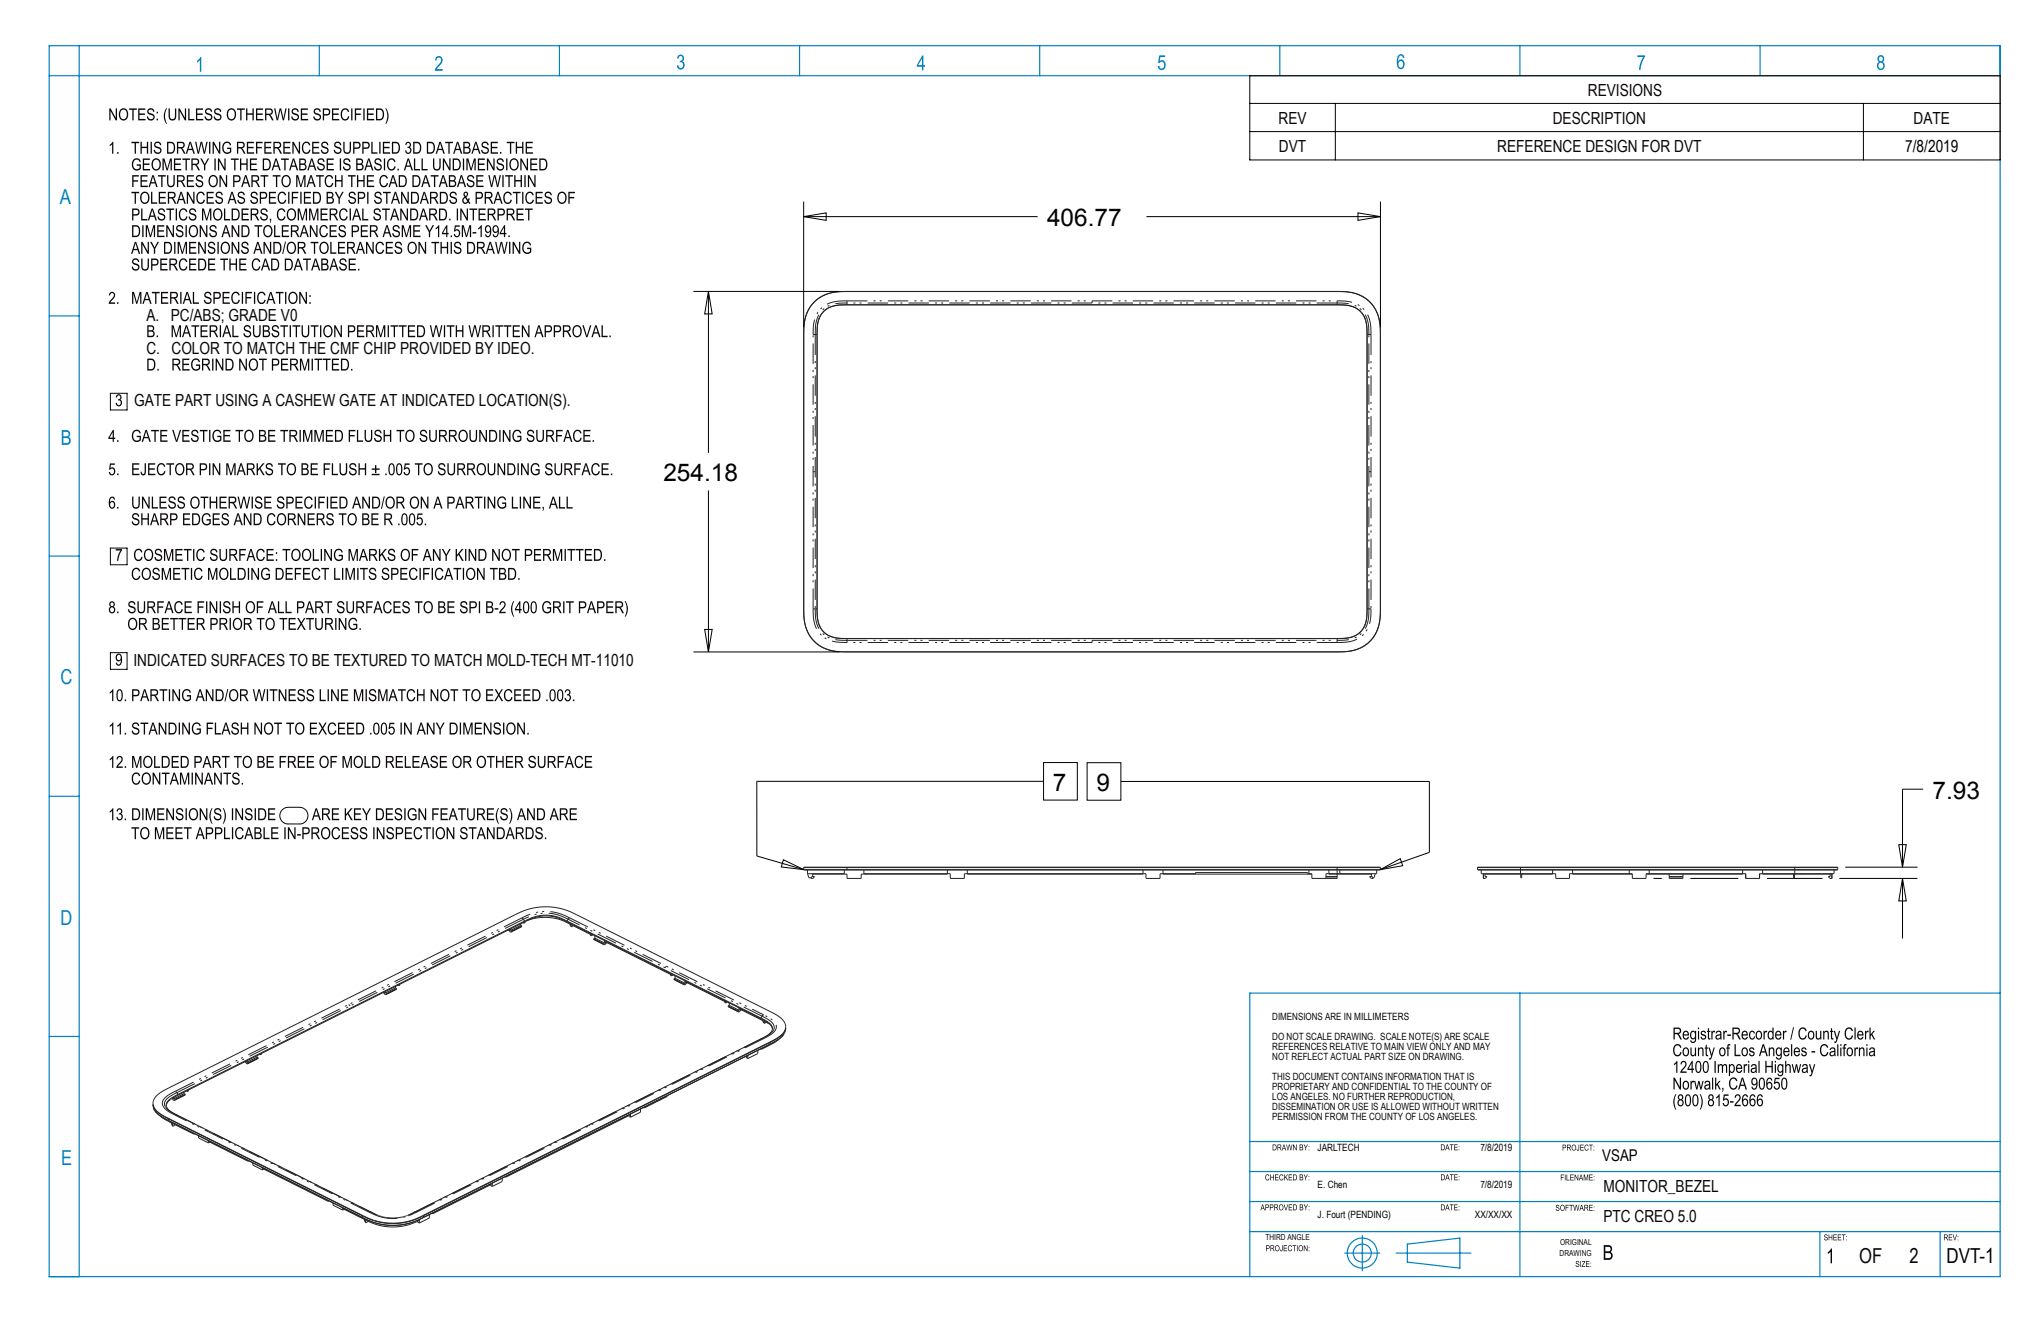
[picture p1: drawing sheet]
<svg xmlns="http://www.w3.org/2000/svg" width="432mm" height="279mm" viewBox="0 0 432 279" stroke-linecap="round" stroke-linejoin="round" font-family="sans-serif">
<defs><g id="words">
<g font-size="5.2">
<text x="221.5" y="47.8">406.77</text>
<text x="140.4" y="101.7">254.18</text>
<text x="222.8" y="167.2">7</text>
<text x="232" y="167.3">9</text>
<text x="408.9" y="168.9">7.93</text>
</g>
<g font-size="4.4" fill="#0080c0">
<text x="12.6" y="43.1">A</text>
<text x="12.8" y="144.7">C</text>
<text x="12.8" y="195.7">D</text>
<text x="13" y="246.4">E</text>
</g>
<g font-size="4.4" fill="#0a0605">
<text x="393.3" y="267.2">OF</text>
<text x="403.9" y="267.2">2</text>
</g>
<text font-size="4.4" x="411.8" y="267.1">DVT-1</text>
<g font-size="3.5" fill="#0a0605">
<text x="335.9" y="20.2">REVISIONS</text>
<text x="270.5" y="26.1">REV</text>
<text x="328.5" y="26.1">DESCRIPTION</text>
<text x="404.9" y="26.1">DATE</text>
<text x="270.6" y="32.1">DVT</text>
<text x="316.8" y="32.1">REFERENCE DESIGN FOR DVT</text>
<text x="31" y="67.8">A. PC/ABS; GRADE V0</text>
<text x="31" y="74.8">C. COLOR TO MATCH THE CMF CHIP PROVIDED BY IDEO.</text>
<text x="28.4" y="85.9">GATE PART USING A CASHEW GATE AT INDICATED LOCATION(S).</text>
<text x="28.2" y="140.8">INDICATED SURFACES TO BE TEXTURED TO MATCH MOLD-TECH MT-11010</text>
<text x="339.2" y="252">MONITOR_BEZEL</text>
<text x="339.2" y="258.4">PTC CREO 5.0</text>
</g>
<text font-size="3.5" x="403.1" y="32.1">7/8/2019</text>
<text font-size="3.4" x="339" y="245.7">VSAP</text>
<g font-size="2.1" fill="#0a0605">
<text x="269.2" y="215.8">DIMENSIONS ARE IN MILLIMETERS</text>
<text x="269.2" y="220.1">DO NOT SCALE DRAWING. SCALE NOTE(S) ARE SCALE</text>
<text x="269.2" y="222.2">REFERENCES RELATIVE TO MAIN VIEW ONLY AND MAY</text>
<text x="269.2" y="224.3">NOT REFLECT ACTUAL PART SIZE ON DRAWING.</text>
<text x="269.2" y="228.5">THIS DOCUMENT CONTAINS INFORMATION THAT IS</text>
<text x="269.2" y="230.6">PROPRIETARY AND CONFIDENTIAL TO THE COUNTY OF</text>
<text x="269.2" y="232.8">LOS ANGELES. NO FURTHER REPRODUCTION,</text>
<text x="269.2" y="234.9">DISSEMINATION OR USE IS ALLOWED WITHOUT WRITTEN</text>
<text x="269.2" y="237">PERMISSION FROM THE COUNTY OF LOS ANGELES.</text>
</g>
<g font-size="2.1">
<text x="278.8" y="243.5">JARLTECH</text>
<text x="313.2" y="243.5">7/8/2019</text>
<text x="278.8" y="251.3">E. Chen</text>
<text x="313.2" y="251.3">7/8/2019</text>
<text x="278.8" y="257.6">J. Fourt (PENDING)</text>
<text x="312" y="257.6">XX/XX/XX</text>
</g>
<g font-size="1.7" fill="#0a0605">
<text x="267.7" y="262.4">THIRD ANGLE</text>
<text x="330.1" y="263.4">ORIGINAL</text>
<text x="330" y="265.7">DRAWING</text>
</g>
</g></defs>
<!-- layer: Layer 1 -->
<g fill="none" stroke="#222226" stroke-width=".21" stroke-dasharray="4.3 1.3 .4 .9 .4 1.3" stroke-linecap="butt">
<path d="M170.1 70.8h-.1M172.5 70.8a6.1 6.1 0 0 1 2.1-5.7 7.3 7.3 0 0 1 4.6-1M172.5 70.8v58M172.9 70.8h-.9M179.2 64.5v-.9M179.2 61.6v.1M179.2 63.6h103.7M179.2 63.6a6.6 6.6 0 0 0-6.1 2.3 7.5 7.5 0 0 0-1.1 4.9M231 64.1v-.5M282.9 64.1h-103.7M282.9 61.7v-.1M282.9 64.5v-.9"/>
<path d="M289.2 70.8h.9M289.6 70.8a6.1 6.1 0 0 0-2.2-5.7 7.3 7.3 0 0 0-4.5-1M290.1 70.8v58M290.1 70.8a6.5 6.5 0 0 0-2.4-6.1 7.6 7.6 0 0 0-4.8-1.1M292.1 70.8h-.1M172 99.8h.5M290.1 99.8h-.5M170 128.8h.1M172 128.8v-58M172 128.8a6.5 6.5 0 0 0 2.4 6 7.6 7.6 0 0 0 4.8 1.1M172.5 128.8a6.1 6.1 0 0 0 2.1 5.7 7.3 7.3 0 0 0 4.6 .9M172.9 128.8h-.9"/>
<path d="M179.2 135v.9M179.2 135.4h103.7M231 135.4v.5M282.9 135.9h-103.7M282.9 135.9v-.9M282.9 135.9a6.6 6.6 0 0 0 6.1-2.3 7.5 7.5 0 0 0 1.1-4.8M289.2 128.8h.9M289.6 128.8v-58M289.6 128.8a6.1 6.1 0 0 1-2.2 5.7 7.3 7.3 0 0 1-4.5 .9M292 128.8h.1M110.7 194.4l-73.3 36.7M110.7 194.4l-.3-.3"/>
<path d="M111 194.8l-.3-.4M111 195v-.2M111 194.3l-.3 .1M119.4 194.7l.1 .2M119.9 194.8v.1M120.2 194.4l-.3 .4M120.2 194.4l.3-.3M120.2 194.4a9.2 9.2 0 0 0-9.2-.1M120.5 194.1l41 20.5M120.5 194.1a10 10 0 0 0-10.1 0M178 184.8v.1M179.2 183.4v.6"/>
<path d="M282.9 184.8v-1.4M283.5 184.8v-.8M284.1 184.9v-.1M320.2 184.8v.1M321.7 183.4v1.4M379.7 184.8v-1.4M381.2 184.9v-.1M74.1 212.8l-.3-.3M141 204.4l-.3 .3M160.9 215.5l.1-.2M161 215.3l.2-.4M161.2 219.7l-.3 .1"/>
<path d="M161.2 219.7h.3M161.2 214.9l-41-20.5M161.2 214.9l.3-.3M161.2 214.9l1 .6M161.5 219.7l-73.3 36.7M161.5 219.7l.4-.2a3.7 3.7 0 0 0 2.3-2.1 2.37 2.37 0 0 0-1.6-2.2l-1.1-.6M162.2 215.5l.3 .1a1.82 1.82 0 0 1 1.2 2.2M163.5 218.1l-.7 .7-1.6 .9M163.7 217.8l-.2 .3M34.7 234.2l.7 .8 1.7 .9M34.9 234v.1M34.9 234v-.1a1.46 1.46 0 0 1 .6-1.7"/>
<path d="M34.9 234.1l.1 .1M35.5 232.2l.3-.2M35.6 231.6l-.3 .2a1.6 1.6 0 0 0-.6 2.4M35.6 236.6l.1 .4M35.7 236.6h-.1M35.7 237v.1M35.8 232l.9-.5M36.2 237.3v.2M36.7 231.5l.7-.4M37.1 230.8l73.3-36.7M37.1 230.8l-1.5 .8M37.4 235.8l41 20.5"/>
<path d="M37.4 235.8l-.3 .1M37.4 235.8l-1.5-.8-.9-.8M37.4 231.1l.3 .4M37.4 231.1l-.3-.3M37.6 235.9l-.2-.1M37.7 231.5v.1M124.5 238h.3M162.3 221.3v-.2M162.7 221.1v-.2M162.9 220.9v-.1M162.9 220.5v.3M162.9 220.5v-.1"/>
<path d="M57.6 246.1h.3M76.7 257.2v-.1M76.7 257.5v-.3M76.7 257.6v-.1M77.2 258v-.2M78.1 256.4l-41-20.5M78.1 256.4l.5 .2M78.4 256.3l.2 .2M78.4 256.3l.3 .2M78.4 256.3l-.3 .1M78.6 256.6l1 .5M78.6 256.5l1 .4"/>
<path d="M79.6 257.1h.2M79.8 257.1a9.7 9.7 0 0 0 6.6 0M86.4 257.1h.2M86.6 256.9l1-.5M86.7 257.1l1-.5M87.6 256.4l.3-.1M87.7 256.6l.5-.2M87.9 256.3l73.3-36.6M87.9 256.3l.3 .1M89.5 257.5v.1M89.6 257.5v-.4"/>
</g>
<g fill="none" stroke="#222226" stroke-width=".21">
<path d="M170 70.8v58M170 70.8a8.2 8.2 0 0 1 3.8-8.1 10.1 10.1 0 0 1 5.4-1.1h103.7a8.3 8.3 0 0 1 8 3.7 9.9 9.9 0 0 1 1.2 5.5v58a8.2 8.2 0 0 1-3.8 8 10.1 10.1 0 0 1-5.4 1.1M170.1 70.8a8.2 8.2 0 0 1 3.7-8.1 10.1 10.1 0 0 1 5.4-1h103.7a8.2 8.2 0 0 1 8 3.6 9.9 9.9 0 0 1 1.1 5.5v58a8.2 8.2 0 0 1-3.7 8 10.1 10.1 0 0 1-5.4 1.1M179.2 64.5a5.8 5.8 0 0 0-5.4 2 6.9 6.9 0 0 0-1 4.3v58a5.7 5.7 0 0 0 2.1 5.4 7.1 7.1 0 0 0 4.3 .9h103.7a5.8 5.8 0 0 0 5.4-2 6.9 6.9 0 0 0 .9-4.3M179.2 64.5h103.7M179.2 64.5a5.8 5.8 0 0 0-5.4 2 6.9 6.9 0 0 0-.9 4.3v58a5.7 5.7 0 0 0 2 5.4 7.1 7.1 0 0 0 4.3 .8h103.7a5.8 5.8 0 0 0 5.4-1.9 6.9 6.9 0 0 0 .9-4.3M282.9 64.5a5.8 5.8 0 0 1 5.4 2 6.9 6.9 0 0 1 .9 4.3M289.2 70.8v58M170 128.8a8.2 8.2 0 0 0 3.8 8 10.1 10.1 0 0 0 5.4 1.1M170.1 128.8a8.2 8.2 0 0 0 3.7 8 10.1 10.1 0 0 0 5.4 1.1M179.2 137.9h103.7M107.5 196.7l.2 .1"/>
<path d="M107.7 196.6v.2M107.8 196.8v.2l.3 .2M107.9 196.5v.2l-.2 .1M108 196.5v.3M108 196.8l.3 .1M108.3 197l-.2 .2M108.3 196.9v.1M110.1 195.7l-2.1 1.1M110.1 195.4v.3M110.1 195.7l.3 .1M110.4 195.8l-2.1 1.1M110.4 195.9l-2.1 1.1"/>
<path d="M110.4 195.8v.1M110.4 195.9l-2.3 1.3M110.7 195.1l.2 .1M110.9 195v.2M111.1 194.9v.2l-.2 .1M111.1 194.9l-74.6 37.4M111.1 194.9a9.2 9.2 0 0 1 8.8 0l41.7 20.9 1.4 1 .4 .9M111.4 194.8a10.6 10.6 0 0 1 8.1 .1l5.4 2.7M120.6 195.5v.2M120.6 195.7l.2 .1M120.6 195.7l.4 .3M120.8 195.8l.2 .2"/>
<path d="M120.8 195.5v.3M121.2 195.8l-.2 .2M124.9 197.4v.4l.2 .1M125.1 197.5v.4M125.5 197.7l-.4 .2M125.6 198.6v.1M125.6 198.6l2.1 1M125.6 198.7l2.3 1.1M125.6 198.7l2.1 1M125.8 197.9l.1 .5M125.9 198.4l2 1.1M125.9 198.4l-.3 .2"/>
<path d="M127.7 199.7l.2 .1M127.7 199.6v.1M127.9 199.5l-.2 .1M127.9 199v.5M128.1 199v.4l.1 .1M128.1 199.5v.2l-.2 .1M128.3 199.1l-.1 .4M128.5 199.4l13.4 6.7M128.5 199.2v.2M128.5 199.4l-.3 .1M170 183.5l.1 .4M170 183.5h122.1"/>
<path d="M170 183.5h.1M170.1 183.9h121.9M170.8 184v.8M170.8 184.8l.3 .9h.5M171.9 185.2v.2h.4v.1l-.3 .3h-.4v-.1M171.9 184.9v.3l-.3 .5M178.3 184.8v.1M178.6 184v.8h-7.8M182.8 184v.8h18.2l.1 1h2.9v-1h38.4l.1 1h2.9v-1h7.5M183.1 184.8v.1M200.4 184v.9h-18.2v.9h-3v-.9l-7.4-.1M241.8 184v.9h-37.2v-.9"/>
<path d="M246 184l.1 .9h31.4M252.9 184.9v-.3h23.8v.2h.8l.1 1h5.3v-.9M276.9 184v.8M280.5 185.5h2.4M280.5 185.4h2.4M281.1 184l.1 .9 9.1-.1M290.2 185.3v.1h-.4v.1l.3 .3h.4v-.1M291 184.8l-.3 .9h-.3l-.3-.5v-.3M291.3 184l-.1 .8h-10.7v1M292 183.5h-122M292.1 183.5l-.1 .4M292.1 183.5h-.1"/>
<path d="M312.6 183.5h76.2M312.6 183.5v.4M312.6 183.9h76.2M313.4 184v.8h15.7l.1 1h2.8l.1-1h13.2l.1 1h2.8l.1-1h21l.1 1M313.8 184.9v.9h.4l.3-.4h-.3v-.5M313.8 185.8v-1l.1 1M314.1 184.8l7.6 .1M322 184.8l-.1 .9h-.2v-.9M328.5 184v.9h-6.5M332.7 184v.9h12.6M344.7 184v.9M348.9 184v.9"/>
<path d="M353.1 184.9l.1 .9h2.8l.1-.9M353.1 185.4h2.9M353.1 185.5h2.9M368.7 184v.9h-20.4M369.3 184.8v1M369.3 185.4h.1M369.3 185.5h.1M369.3 185.8h3M372.2 185.5h.1M372.2 185.4h.1M372.3 184.8v1M372.9 184v.9h6.5"/>
<path d="M379.7 184.8l-.1 .9h-.1l-.1-.9M387.3 184.8l-7.6 .1M387.5 184.9h.1M387.5 184.8v1M387.6 184.8v1h-.4l-.3-.3v-.1h.3v-.5M388 184v.8h-15.7l-.1 1M388.8 183.5v.4h-76.2M81 210l.2 .1M81.2 209.9v.2M81.3 210v.3l.3 .1M81.4 209.8l-.2 .3M81.5 209.7v.3"/>
<path d="M81.5 210l.3 .1M81.8 210.1v.1M81.8 210.2l-.2 .2M83.6 209l.3 .1M83.7 208.6l-.1 .4-2.1 1M83.9 209.2l-2.1 1M83.9 209.2l-2.3 1.2M83.9 209.1l-2.1 1M83.9 209.1v.1M84.2 208.4l.2 .1M84.4 208.3v.2M84.6 208.2l-.2 .3"/>
<path d="M141.9 205.9v.4l.1 .1M142 206v.4M142.4 206.2l-.4 .2M142.6 207l2 1.1M142.6 207v.1M142.6 207.1l2.2 1.2M142.6 207.1l2 1.1M142.8 206.4v.5M142.8 206.9l-.2 .1M142.8 206.9l2.1 1M144.6 208.2l.2 .1M144.6 208.1v.1"/>
<path d="M144.9 207.9l-.3 .2M144.9 207.4v.5M145 207.5l.1 .4M145.1 207.9l.1 .1M145.1 207.9v.3l-.3 .1M145.2 207.6v.4M145.4 207.9l-.2 .1M145.4 207.9l7.9 3.9M145.4 207.7v.2M153.3 211.6v.5h.2M153.5 211.7v.4M153.9 211.9l-.4 .2"/>
<path d="M154 212.8l2.1 1M154 212.8v.1M154 212.9l2.3 1.1M154 212.9l2.1 1M154.3 212.1v.5M154.3 212.6l-.3 .2M154.3 212.6l2 1.1M156.1 213.9l.2 .1M156.1 213.8v.1M156.3 213.7l-.2 .1M156.4 213.2l-.1 .5M156.5 213.2v.4l.2 .1"/>
<path d="M156.6 213.7l-.1 .2-.2 .1M156.7 213.3v.4M156.9 213.6l5.9 3M156.9 213.4v.2M156.9 213.6l-.2 .1M161.4 215.9v.2M161.4 216.1l.2 .1M161.4 216.1l.4 .3M161.6 216.2l.2 .2M161.6 216v.2M162 216.2l-.2 .2M164.7 219.9l-1.8 1.1"/>
<path d="M165.8 218.8a9 9 0 0 1-2.8 2h-.1M165.8 218.8a9.3 9.3 0 0 1-2.8 2M166.1 218h.1M166.2 218v-.6l-.2 .7a5.6 5.6 0 0 1-3.1 2.4l-73.5 36.7a13.4 13.4 0 0 1-12.5 .1M166.2 218l-.4 .8M32.4 234.2h.1M32.4 234.2v-.6l.1 .6a4.8 4.8 0 0 0 2.8 2.3l41.5 20.7M32.4 234.2l.4 .8M32.5 234.2l.3 .8M32.8 235a8.5 8.5 0 0 0 2.7 1.9l41.8 21M32.8 235l1.1 1 1.6 .9M33.3 231.6l2-1.3 73.7-36.8a13.4 13.4 0 0 1 12.9-.1l41.6 20.8a4.1 4.1 0 0 1 2.7 2.7l-.1 .8-.4 .7a6.9 6.9 0 0 1-2.8 2l-73.5 36.8a13.3 13.3 0 0 1-12.5 0l-41.2-20.6a5.3 5.3 0 0 1-3-2.3l-.3-.6v-.7l.4-.8z"/>
<path d="M33.9 236.1l2.3 1.4M35.2 234a2.32 2.32 0 0 1 1.5-2l74.3-37.2a8.7 8.7 0 0 1 8.9 0l42.4 21.3a1.53 1.53 0 0 1 1.1 1.4 1.53 1.53 0 0 1-1 1.5l-75.8 37.9M35.2 234a4.8 4.8 0 0 0 2.4 1.9l42 21M35.5 236.9h.1M35.5 236.9l41.8 20.9M36.2 237.5l4.8 2.4M36.2 237.5l.4 .7M36.4 232.4h.1M36.4 237.6l.2 .6M36.5 232.3l-.4 .3a1.47 1.47 0 0 0-.9 1.4M36.5 232.3v.1M36.6 232.4v.2l.3 .2"/>
<path d="M36.7 232.1v.2l-.2 .1M36.8 232.1v.3M36.8 232.4l.3 .1M37 237.9l-.4 .3M37.1 232.5v.1M37.1 232.6l-.2 .2M38.9 231.3l.3 .1M38.9 231v.3M38.9 231.3l-2.1 1.1M39.2 231.4l-2.1 1.1M39.2 231.5l-2.1 1.1M39.2 231.5l-2.3 1.3"/>
<path d="M39.2 231.4v.1M39.5 230.7l.2 .1M39.7 230.6v.2M39.9 230.5v.2l-.2 .1M41 239.7v.2M41.2 239.8l-.2 .1M51.8 224.6l.2 .1M52 224.5v.2M52 224.6l.1 .3 .2 .1M52.1 224.4l-.1 .3M52.3 224.3v.3M52.3 224.6l.2 .2"/>
<path d="M52.5 224.8v.1M52.5 224.9l-.2 .1M54.4 223.6l.2 .1M54.4 223.6l-2.1 1M54.4 223.3v.3M54.6 223.8l-2.1 1.1M54.6 223.8l-2.3 1.2M54.6 223.7l-2.1 1.1M54.6 223.7v.1M54.9 223l.2 .1M55.1 222.9v.2M55.3 222.8l-.2 .3"/>
<path d="M133 236l.4 .3M133.3 235.7v.1l-26.3 13.2M133.4 235.6v.7M135.5 234.6v.6l-2.1 1.1M136.1 234.2l.2 .1M136.3 234.2v.1M141.2 231.7v.2l-4.9 2.4M157.9 223.5l-.1-.1 .4 .5M157.9 223.4v.1M158.1 223.3l-.2 .2M158.2 223.2v.7M160.3 222.1v.7l-2.1 1.1"/>
<path d="M161 221.8l.1 .1M161.1 221.8v.1M162.9 221h.1M162.9 221l-1.8 .9M162.9 220.8l-73.3 36.7M163 220.8l-73.5 36.8M42 240.2v.5l2.1 1M44 241.2v.2l8.5 4.2M44.1 241.4v.3M44.4 241.6l-.3 .1M52.5 245.4v.2M52.6 245.5l-.1 .1"/>
<path d="M53.5 245.9v.5l2 1M55.5 246.9v.2l13.9 7M55.5 247.1v.3M55.8 247.3l-.3 .1M69.4 253.9v.2M69.6 254l-.2 .1M70.5 254.4v.5l2 1M72.4 255.4v.2l4.8 2.4M72.5 255.6v.3M72.8 255.8l-.3 .1M76.9 257.3h.1M77 257.9l.4 .7"/>
<path d="M77.2 258l.2 .6M77.2 258a11.9 11.9 0 0 0 11 .4M77.3 257.9l.3 .1a13.2 13.2 0 0 0 10.9 .1l.1-.1M77.3 257.8l.6 .3a13.2 13.2 0 0 0 10.6-.1M77.8 258.3l-.4 .3M79.6 256.9l.2 .1M79.8 257l1.5 .4 1.6 .2 1.5-.1 1.6-.3M86.1 257.1h-.1M86.4 257l-.4 .2M86.4 257h.1M86.6 256.9l-.2 .1M88.2 258.4h.1"/>
<path d="M88.3 258.3l.4 .4M88.6 258v.2l-.4 .2M88.7 258h-.1M88.7 257.9l-.2 .1M88.7 258v.7M89.5 257.5l-.8 .4M89.5 257.5h.1M89.5 257.6l-.8 .4M90.8 256.9v.7l-2.1 1.1M91.4 256.6l.1 .1M91.5 256.5v.2M103.8 250.6l.3 .3"/>
<path d="M104 250.3v.2l-12.5 6.2M104.1 250.2v.7M106.3 249.2l-.1 .7-2.1 1M106.9 248.9l.1 .1M107 248.8v.2"/>
</g>
<g fill="none" stroke="#000" stroke-width=".21">
<path d="M170 45.8l4.8-.8v1.6zM170 42.6v26.6M170 45.8h49.5M242.5 45.8h49.6M287.3 45l4.8 .8-4.8 .8zM292.1 42.6v26.6M146.7 61.6h30.9M149.9 61.6l.8 4.8h-1.6zM149.9 61.6v34.2M149.9 103.7v34.2M146.7 137.9h30.9M149.1 133.1h1.6l-.8 4.8z"/>
<path d="M220.8 165.3h-60.7v15.7l10 2.9M220.8 161.3h7.1v7.9h-7.1zM230 161.3h7.1v8h-7.1zM237.1 165.3h65.3v15l-10.4 3.6M401.7 178.7h1.6l-.8 4.7zM406.9 166.9h-4.4v16.5M165.7 181.8l4.4 2.1-4.8-.5zM292 183.9l4.2-2.3 .6 1.5zM349.8 185.8h1.8M357.6 185.8h10.2M373.8 185.8h11.8M389.1 185.8h16.6"/>
<path d="M390.4 183.4h15.3M402.5 185.8l.8 4.8h-1.6zM402.5 185.8v12.7"/>
</g>
<g fill="#0a0605">
<path d="M24.7 83.5a.62 .62 0 0 1 .9 .1 .62 .62 0 0 1-.2 .9 .7 .7 0 0 1 .2 1.3 .7 .7 0 0 1-1.1-.6h.2l.1 .3a.45 .45 0 0 0 .7-.3 .45 .45 0 0 0-.5-.5v-.3a.38 .38 0 0 0 .5-.2 .38 .38 0 0 0-.3-.5 .38 .38 0 0 0-.5 .4l-.2-.1z"/>
<path d="M24.5 116.1h1.3v.3a4.5 4.5 0 0 0-.8 2.2h-.2l.1-.7 .6-1.5h-1z"/>
<path d="M81.5 22.9h.2a2.99 2.99 0 0 1 0 3.3h-.2a3.5 3.5 0 0 0 0-3.3zM79.8 23.2v2a1.04 1.04 0 0 0 1.2-.7 1.04 1.04 0 0 0-.4-1.2zM79.5 22.9h.8a1.35 1.35 0 0 1 .6 2.3l-.4 .2-1 .1zM77.6 22.9h1.5v.3h-1.2v.8h1.1v.3h-1.1v.9h1.3v.3h-1.6zM76.9 22.9h.2v2.6h-.2zM75.1 22.9h1.4v.3h-1.2v.8h1v.3h-1v1.2h-.2zM74.3 22.9h.3v2.6h-.3zM72.4 23.1a.84 .84 0 0 1 .9-.2 .84 .84 0 0 1 .6 .7l-.3 .1a.67 .67 0 0 0-.9-.4 .67 .67 0 0 0-.3 .9 .69 .69 0 0 0 .2 .9 .69 .69 0 0 0 .9-.2l.1-.3 .3 .1a.91 .91 0 0 1-1 .8 .91 .91 0 0 1-.8-1.1v-.7zM70.2 22.9h1.5v.3h-1.2v.8h1.2v.3h-1.2v.9h1.3v.3h-1.6zM68.6 23.2v.9h.5a.45 .45 0 0 0 .5-.4 .45 .45 0 0 0-.5-.5zM68.3 22.9h.8a.75 .75 0 0 1 .8 .8 .75 .75 0 0 1-.8 .7h-.5v1.1h-.3zM66.6 23.1a.78 .78 0 0 1 .8-.2 .78 .78 0 0 1 .5 .7l-.3 .1a.45 .45 0 0 0-.5-.6 .45 .45 0 0 0-.3 .8h.1a.83 .83 0 0 1 1 .7 .83 .83 0 0 1-.8 1 .83 .83 0 0 1-.8-1h.2a.53 .53 0 0 0 .6 .7 .53 .53 0 0 0 .4-.9h-.1a.83 .83 0 0 1-.9-.4 .83 .83 0 0 1 .1-.9zM63.6 22.9h1.5v.3h-1.2v.8h1.2v.3h-1.2v.9h1.3v.3h-1.6zM61.9 23.1a.78 .78 0 0 1 .8-.2 .78 .78 0 0 1 .5 .7l-.3 .1a.45 .45 0 0 0-.5-.6 .45 .45 0 0 0-.3 .8h.2a.83 .83 0 0 1 1 .7 .83 .83 0 0 1-.9 1 .83 .83 0 0 1-.8-1h.3a.53 .53 0 0 0 .6 .7 .53 .53 0 0 0 .3-.9h-.1a.83 .83 0 0 1-.9-.4 .83 .83 0 0 1 .1-.9zM61 22.9h.2v2.6h-.2zM58 22.9h.3l.4 2.2 .5-2.2h.3l.4 2.2 .5-2.2h.2l-.5 2.6h-.3l-.5-2.3-.5 2.3h-.3zM56.4 23.2v.8h.5a.42 .42 0 0 0 .6-.3 .42 .42 0 0 0-.5-.5zM56.1 22.9a1.73 1.73 0 0 1 1.4 .2 .72 .72 0 0 1-.3 1.2l.7 1.2h-.3l-.3-.6a.73 .73 0 0 0-.9-.6v1.2h-.3zM54.2 22.9h1.5v.3h-1.3v.8h1.2v.3h-1.2v.9h1.3v.3h-1.5zM52.1 22.9h.2v1.1h1.1v-1.1h.3v2.6h-.3v-1.2h-1.1v1.2h-.2zM50.1 22.9h1.7v.3h-.7v2.3h-.3v-2.3h-.7zM48.5 23.4a1.03 1.03 0 0 0-.3 1.1 1.03 1.03 0 0 0 .9 .7 1.13 1.13 0 0 0 .6-1.1 1.13 1.13 0 0 0-.7-.9zM48.3 23.2a1 1 0 0 1 1.2-.1 1 1 0 0 1 .4 1.1 1.03 1.03 0 0 1-.9 1.3 1.03 1.03 0 0 1-1-1.3zM45.5 23.1a.78 .78 0 0 1 .8-.2 .78 .78 0 0 1 .5 .7l-.3 .1a.45 .45 0 0 0-.5-.6 .45 .45 0 0 0-.3 .8h.2a.83 .83 0 0 1 1 .7 .83 .83 0 0 1-.8 1 .83 .83 0 0 1-.9-1h.3a.53 .53 0 0 0 .6 .7 .53 .53 0 0 0 .3-.9h-.1a.83 .83 0 0 1-.8-.4 .83 .83 0 0 1 0-.9zM43.6 23.1a.78 .78 0 0 1 .8-.2 .78 .78 0 0 1 .5 .7l-.3 .1a.45 .45 0 0 0-.5-.6 .45 .45 0 0 0-.3 .8h.1a.83 .83 0 0 1 1 .7 .83 .83 0 0 1-.8 1 .83 .83 0 0 1-.8-1h.2a.53 .53 0 0 0 .7 .7 .53 .53 0 0 0 .3-.9h-.1a.83 .83 0 0 1-.9-.4 .83 .83 0 0 1 .1-.9zM41.5 22.9h1.5v.3h-1.3v.8h1.2v.3h-1.2v.9h1.3v.3h-1.5zM39.8 22.9h.3v2.3h1v.3h-1.3zM37.7 22.9h.3l1.1 2v-2h.3v2.6h-.3l-1.1-2v2h-.3zM35.7 22.9h.2v1.5a.59 .59 0 0 0 .6 .8 .59 .59 0 0 0 .5-.8v-1.5h.3v1.5a.86 .86 0 0 1-.8 1.1 .86 .86 0 0 1-.8-1.1zM35.2 22.9h.1l-.3 .8a3.5 3.5 0 0 0 .3 2.5h-.1a2.99 2.99 0 0 1 0-3.3zM33.1 25.1h.3v.4h-.3zM33.1 23.6h.3v.4h-.3zM31.3 23.1a.78 .78 0 0 1 .9-.2 .78 .78 0 0 1 .5 .7l-.3 .1a.45 .45 0 0 0-.6-.6 .45 .45 0 0 0-.2 .8h.1a.83 .83 0 0 1 1 .7 .83 .83 0 0 1-.8 1 .83 .83 0 0 1-.8-1h.2a.53 .53 0 0 0 .6 .7 .53 .53 0 0 0 .4-.9h-.1a.83 .83 0 0 1-.9-.4 .83 .83 0 0 1 0-.9zM29.2 22.9h1.5v.3h-1.2v.8h1.2v.3h-1.2v.9h1.3v.3h-1.6zM27.3 22.9h1.7v.3h-.7v2.3h-.3v-2.3h-.7zM25.6 23.4a1.03 1.03 0 0 0-.2 1.1 1.03 1.03 0 0 0 .9 .7 1.13 1.13 0 0 0 .5-1.1 1.13 1.13 0 0 0-.7-.9zM25.4 23.2a1 1 0 0 1 1.2-.1 1 1 0 0 1 .5 1.1 1.02 1.02 0 0 1-.9 1.3 1.02 1.02 0 0 1-1.1-1.3zM23.1 22.9h.3l1.1 2v-2h.3v2.6h-.3l-1.1-2v2h-.3z"/>
<path d="M111.2 30h1.5v.3h-1.2v.8h1.1v.3h-1.1v.8h1.3v.3h-1.6zM109.1 30h.3v1h1.1v-1h.2v2.5h-.2v-1.2h-1.1v1.2h-.3zM107.2 30h1.6v.3h-.6v2.2h-.3v-2.2h-.7zM105.8 32.2h.3v.3h-.3zM103.8 30h1.5v.3h-1.2v.8h1.1v.3h-1.1v.8h1.3v.3h-1.6zM102.1 30.1a.78 .78 0 0 1 .8-.1 .78 .78 0 0 1 .5 .7h-.3a.45 .45 0 0 0-.5-.5 .45 .45 0 0 0-.3 .7l.1 .1a.83 .83 0 0 1 1 .7 .83 .83 0 0 1-.8 .9 .83 .83 0 0 1-.8-.9h.2a.53 .53 0 0 0 .7 .6 .53 .53 0 0 0 .3-.8h-.1a.83 .83 0 0 1-.9-.4 .83 .83 0 0 1 .1-1zM100.7 30.3l-.4 1.2h.7zM100.5 30h.3l.9 2.5h-.3l-.3-.8h-.9l-.2 .8h-.3zM98.3 31.3v.9h.5a.44 .44 0 0 0 .5-.4 .44 .44 0 0 0-.5-.5zM98.3 30.3v.7h.4a.39 .39 0 0 0 .5-.4 .39 .39 0 0 0-.5-.3zM98 30h.8a.64 .64 0 0 1 .6 .4 .64 .64 0 0 1-.2 .8 .71 .71 0 0 1 .4 .8 .71 .71 0 0 1-.8 .5h-.8zM96.8 30.3l-.3 1.2h.7zM96.7 30h.3l.8 2.5h-.3l-.2-.8h-.9l-.2 .8h-.3zM94.2 30h1.6v.3h-.7v2.2h-.2v-2.2h-.7zM93.1 30.3l-.3 1.2h.7zM93 30h.3l.8 2.5h-.3l-.2-.8h-.9l-.2 .8h-.3zM90.6 30.3v1.9a1.01 1.01 0 0 0 1.1-.4 1.01 1.01 0 0 0-.1-1.2l-.2-.3zM90.3 30h.7a1.35 1.35 0 0 1 .7 2.3l-.4 .2h-1zM87.7 30.3v1.9a1 1 0 0 0 1.1-.4 1 1 0 0 0-.1-1.2l-.2-.3zM87.4 30h.7a1.35 1.35 0 0 1 .7 2.3l-.4 .2h-1zM85.9 30.1a.62 .62 0 0 1 1 .1 .62 .62 0 0 1-.2 .9 .7 .7 0 0 1 .1 1.3 .7 .7 0 0 1-1.1-.6h.3v.3a.45 .45 0 0 0 .8-.3 .45 .45 0 0 0-.6-.5v-.3a.38 .38 0 0 0 .5-.2 .38 .38 0 0 0-.3-.5 .38 .38 0 0 0-.4 .4l-.3-.1zM83.2 30.3v1.9a1.01 1.01 0 0 0 1.1-.4 1.01 1.01 0 0 0-.1-1.2l-.2-.3zM82.9 30h.7a1.35 1.35 0 0 1 .7 2.3l-.4 .2h-1zM81 30h1.5v.3h-1.2v.8h1.1v.3h-1.1v.8h1.2v.3h-1.5zM80.2 30h.3v2.5h-.3zM78.6 30h.2v2.2h1.1v.3h-1.3zM76.9 30.3v.9h.6a.45 .45 0 0 0 .5-.5 .45 .45 0 0 0-.6-.4zM76.6 30h.8a.75 .75 0 0 1 .8 .7 .75 .75 0 0 1-.8 .8h-.5v1h-.3zM75 30.3v.9h.5a.45 .45 0 0 0 .5-.5 .45 .45 0 0 0-.5-.4zM74.7 30h.8a.75 .75 0 0 1 .8 .7 .75 .75 0 0 1-.8 .8h-.5v1h-.3zM72.6 30h.3v1.4a.59 .59 0 0 0 .5 .9 .59 .59 0 0 0 .6-.9v-1.4h.3v1.4a.86 .86 0 0 1-.9 1.2 .86 .86 0 0 1-.8-1.2zM70.9 30.1a.78 .78 0 0 1 .8-.1 .78 .78 0 0 1 .5 .7h-.3a.45 .45 0 0 0-.5-.5 .45 .45 0 0 0-.3 .7l.2 .1a.83 .83 0 0 1 1 .7 .83 .83 0 0 1-.9 .9 .83 .83 0 0 1-.8-.9h.3a.53 .53 0 0 0 .6 .6 .53 .53 0 0 0 .3-.8h-.1a.83 .83 0 0 1-.9-.4 .83 .83 0 0 1 .1-1zM68.2 30.1a.78 .78 0 0 1 .8-.1 .78 .78 0 0 1 .5 .7h-.3a.45 .45 0 0 0-.5-.5 .45 .45 0 0 0-.3 .7l.1 .1a.83 .83 0 0 1 1 .7 .83 .83 0 0 1-.8 .9 .83 .83 0 0 1-.8-.9h.2a.53 .53 0 0 0 .6 .6 .53 .53 0 0 0 .4-.8h-.1a.83 .83 0 0 1-.9-.4 .83 .83 0 0 1 .1-1zM66 30h1.5v.3h-1.2v.8h1.2v.3h-1.2v.8h1.3v.3h-1.6zM64.2 30.2a.84 .84 0 0 1 .9-.2 .84 .84 0 0 1 .6 .7l-.3 .1a.67 .67 0 0 0-.9-.5 .67 .67 0 0 0-.4 .9 .69 .69 0 0 0 .3 .9 .69 .69 0 0 0 .9-.1l.1-.4 .3 .1a.91 .91 0 0 1-1 .8 .91 .91 0 0 1-.8-1v-.8zM61.9 30h.2l1.1 2v-2h.3v2.5h-.3l-1.1-2v2h-.2zM59.9 30h1.5v.3h-1.2v.8h1.2v.3h-1.2v.8h1.3v.3h-1.6zM58.1 30.3v.8h.6a.42 .42 0 0 0 .5-.4 .42 .42 0 0 0-.4-.4zM57.8 30a1.73 1.73 0 0 1 1.5 .2 .72 .72 0 0 1-.4 1.2l.8 1.1h-.4l-.3-.5a.73 .73 0 0 0-.9-.6v1.1h-.3zM55.9 30h1.5v.3h-1.2v.8h1.1v.3h-1.1v.8h1.3v.3h-1.6zM54.2 30h1.4v.3h-1.2v.8h1v.3h-1v1.1h-.2zM52.2 30h1.5v.3h-1.2v.8h1.1v.3h-1.1v.8h1.3v.3h-1.6zM50.4 30.3v.8h.6a.42 .42 0 0 0 .5-.4 .42 .42 0 0 0-.4-.4zM50.1 30a1.73 1.73 0 0 1 1.5 .2 .72 .72 0 0 1-.4 1.2l.8 1.1h-.4l-.3-.5a.73 .73 0 0 0-.9-.6v1.1h-.3zM47.4 30.2a.89 .89 0 0 1 .9-.2 .89 .89 0 0 1 .6 .7l-.3 .1a.72 .72 0 0 0-.9-.5 .72 .72 0 0 0-.4 .9 .8 .8 0 0 0 .4 1 .8 .8 0 0 0 1-.2v-.5h-.7v-.3h.9v1a1.13 1.13 0 0 1-1.4 .2 1.13 1.13 0 0 1-.5-1.4zM45 30h.3l1 2v-2h.3v2.5h-.3l-1.1-2v2h-.2zM44.2 30h.3v2.5h-.3zM41.3 30h.2l.5 2.2 .4-2.2h.4l.4 2.2 .5-2.2h.2l-.5 2.5h-.3l-.5-2.2-.5 2.2h-.3zM40.2 30.3l-.3 1.2h.7zM40.1 30h.3l.8 2.5h-.3l-.2-.8h-.9l-.2 .8h-.3zM37.7 30.3v.8h.6a.42 .42 0 0 0 .5-.4 .42 .42 0 0 0-.4-.4zM37.4 30a1.73 1.73 0 0 1 1.5 .2 .72 .72 0 0 1-.4 1.2l.8 1.1h-.4l-.3-.5a.73 .73 0 0 0-.9-.6v1.1h-.3zM35.6 30.3v1.9a1.04 1.04 0 0 0 1.2-.6 1.04 1.04 0 0 0-.4-1.3zM35.3 30h.8a1.35 1.35 0 0 1 .6 2.3l-.4 .2h-1zM32.8 30.1a.78 .78 0 0 1 .8-.1 .78 .78 0 0 1 .5 .7h-.3a.45 .45 0 0 0-.5-.5 .45 .45 0 0 0-.3 .7l.2 .1a.83 .83 0 0 1 1 .7 .83 .83 0 0 1-.8 .9 .83 .83 0 0 1-.9-.9h.3a.53 .53 0 0 0 .6 .6 .53 .53 0 0 0 .3-.8h-.1a.83 .83 0 0 1-.8-.4 .83 .83 0 0 1 0-1zM31.9 30h.2v2.5h-.2zM29.7 30h.3v1h1.1v-1h.2v2.5h-.2v-1.2h-1.1v1.2h-.3zM27.8 30h1.6v.3h-.6v2.2h-.3v-2.2h-.7zM24.8 32.2h.3v.3h-.3zM23.8 30h.2v2.5h-.3v-2l-.5 .4v-.3z"/>
<path d="M114.4 33.8v1.9a1.04 1.04 0 0 0 1.1-.6 1.04 1.04 0 0 0-.3-1.2zM114.1 33.5h.7a1.35 1.35 0 0 1 .7 2.3l-.5 .2h-.9zM112.2 33.5h1.5v.3h-1.2v.8h1.1v.3h-1.1v.8h1.2v.3h-1.5zM110.1 33.5h.3l1 2v-2h.3v2.5h-.3l-1.1-1.9v1.9h-.2zM108.2 34a1.03 1.03 0 0 0-.2 1.1 1.03 1.03 0 0 0 .9 .7 1.13 1.13 0 0 0 .6-1.1 1.13 1.13 0 0 0-.7-.9zM108 33.8a1 1 0 0 1 1.3-.2 1 1 0 0 1 .4 1.2 1.02 1.02 0 0 1-.9 1.3 1.02 1.02 0 0 1-1-1.3zM107.1 33.5h.3v2.5h-.3zM105.3 33.7a.78 .78 0 0 1 .8-.2 .78 .78 0 0 1 .5 .7h-.3a.45 .45 0 0 0-.5-.5 .45 .45 0 0 0-.3 .7l.2 .1a.83 .83 0 0 1 1 .7 .83 .83 0 0 1-.9 .9 .83 .83 0 0 1-.8-.9h.3a.53 .53 0 0 0 .6 .7 .53 .53 0 0 0 .3-.9h-.1a.83 .83 0 0 1-.9-.4 .83 .83 0 0 1 .1-.9zM103 33.5h.3l1.1 2v-2h.2v2.5h-.2l-1.1-1.9v1.9h-.3zM101.1 33.5h1.5v.3h-1.2v.8h1.1v.3h-1.1v.8h1.2v.3h-1.5zM98.7 33.5h.4l.6 2.2 .6-2.2h.3v2.5h-.2v-2.1l-.6 2.1h-.3l-.6-2.1v2.1h-.2zM97.9 33.5h.3v2.5h-.3zM96.1 33.8v1.9a1.04 1.04 0 0 0 1.1-.6 1.04 1.04 0 0 0-.4-1.2zM95.8 33.5h.7a1.35 1.35 0 0 1 .7 2.3l-.5 .2h-.9zM93.7 33.5h.3l1.1 2v-2h.2v2.5h-.3l-1-1.9v1.9h-.3zM91.6 33.5h.3v1.5a.59 .59 0 0 0 .5 .8 .59 .59 0 0 0 .6-.8v-1.5h.2v1.5a.86 .86 0 0 1-.8 1.1 .86 .86 0 0 1-.8-1.1zM89.2 33.5h.3v2.2h1v.3h-1.3zM87.6 33.5h.2v2.2h1.1v.3h-1.3zM86.4 33.8l-.4 1.2h.7zM86.2 33.5h.3l.9 2.5h-.3l-.3-.7h-.9l-.2 .7h-.3zM84.1 35.7h.3v.3h-.3zM82.2 33.7a.84 .84 0 0 1 .9-.2 .84 .84 0 0 1 .6 .7l-.3 .1a.67 .67 0 0 0-.9-.5 .67 .67 0 0 0-.3 1 .69 .69 0 0 0 .2 .8 .69 .69 0 0 0 .9-.1l.1-.3h.3a.91 .91 0 0 1-1 .9 .91 .91 0 0 1-.8-1.1v-.7zM81.2 33.5h.3v2.5h-.3zM79.4 33.7a.78 .78 0 0 1 .8-.2 .78 .78 0 0 1 .5 .7h-.2a.45 .45 0 0 0-.6-.5 .45 .45 0 0 0-.2 .7l.1 .1a.83 .83 0 0 1 1 .7 .83 .83 0 0 1-.8 .9 .83 .83 0 0 1-.9-.9h.3a.53 .53 0 0 0 .6 .7 .53 .53 0 0 0 .3-.9h-.1a.83 .83 0 0 1-.8-.4 .83 .83 0 0 1 0-.9zM78 33.8l-.3 1.2h.7zM77.9 33.5h.3l.8 2.5h-.3l-.2-.7h-.9l-.2 .7h-.3zM75.6 34.9v.8h.5a.44 .44 0 0 0 .5-.4 .44 .44 0 0 0-.5-.4zM75.6 33.8v.8h.5a.39 .39 0 0 0 .5-.4 .39 .39 0 0 0-.6-.4zM75.4 33.5h.7a.64 .64 0 0 1 .7 .5 .64 .64 0 0 1-.3 .7 .71 .71 0 0 1 .4 .8 .71 .71 0 0 1-.8 .5h-.7zM72.8 33.7a.78 .78 0 0 1 .9-.2 .78 .78 0 0 1 .4 .7h-.2a.45 .45 0 0 0-.6-.5 .45 .45 0 0 0-.2 .7l.1 .1a.83 .83 0 0 1 1 .7 .83 .83 0 0 1-.8 .9 .83 .83 0 0 1-.9-.9h.3a.53 .53 0 0 0 .6 .7 .53 .53 0 0 0 .3-.9h-.1a.83 .83 0 0 1-.8-.4 .83 .83 0 0 1 0-.9zM71.9 33.5h.3v2.5h-.3zM69.1 33.5h1.5v.3h-1.2v.8h1.1v.3h-1.1v.8h1.2v.3h-1.5zM67.4 33.7a.78 .78 0 0 1 .8-.2 .78 .78 0 0 1 .5 .7h-.3a.45 .45 0 0 0-.5-.5 .45 .45 0 0 0-.3 .7l.1 .1a.83 .83 0 0 1 1 .7 .83 .83 0 0 1-.8 .9 .83 .83 0 0 1-.8-.9h.2a.53 .53 0 0 0 .6 .7 .53 .53 0 0 0 .4-.9h-.1a.83 .83 0 0 1-.9-.4 .83 .83 0 0 1 .1-.9zM66 33.8l-.4 1.2h.7zM65.8 33.5h.3l.9 2.5h-.4l-.2-.7h-.9l-.2 .7h-.3zM63.6 34.9v.8h.5a.44 .44 0 0 0 .5-.4 .44 .44 0 0 0-.5-.4zM63.6 33.8v.8h.4a.39 .39 0 0 0 .5-.4 .39 .39 0 0 0-.5-.4zM63.3 33.5h.8a.64 .64 0 0 1 .6 .5 .64 .64 0 0 1-.2 .7 .71 .71 0 0 1 .3 .8 .71 .71 0 0 1-.7 .5h-.8zM62.1 33.8l-.4 1.2h.8zM62 33.5h.2l.9 2.5h-.3l-.3-.7h-.8l-.3 .7h-.2zM59.5 33.5h1.6v.3h-.7v2.2h-.3v-2.2h-.6zM58.4 33.8l-.3 1.2h.7zM58.3 33.5h.2l.9 2.5h-.3l-.3-.7h-.8l-.3 .7h-.2zM55.9 33.8v1.9a1.04 1.04 0 0 0 1.1-.6 1.04 1.04 0 0 0-.4-1.2zM55.6 33.5h.7a1.35 1.35 0 0 1 .7 2.3l-.5 .2h-.9zM52.9 33.5h1.5v.3h-1.3v.8h1.2v.3h-1.2v.8h1.3v.3h-1.5zM50.8 33.5h.2v1.1h1.1v-1.1h.3v2.5h-.3v-1.1h-1.1v1.1h-.2zM48.9 33.5h1.6v.3h-.7v2.2h-.3v-2.2h-.6zM46.1 33.5h.3l1.1 2v-2h.2v2.5h-.2l-1.1-1.9v1.9h-.3zM45.4 33.5h.2v2.5h-.2zM42.4 33.5h.3l.6 1.2 .6-1.2h.4l-.9 1.5v1h-.2v-1zM40.8 33.8v.8h.6a.42 .42 0 0 0 .5-.3 .42 .42 0 0 0-.5-.5zM40.5 33.5a1.73 1.73 0 0 1 1.5 .2 .72 .72 0 0 1-.4 1.2l.7 1.1h-.3l-.3-.5a.73 .73 0 0 0-.9-.6v1.1h-.3zM38.6 33.5h1.6v.3h-.7v2.2h-.2v-2.2h-.7zM36.8 33.5h1.5v.3h-1.2v.8h1.1v.3h-1.1v.8h1.2v.3h-1.5zM34.4 33.5h.4l.6 2.2 .6-2.2h.4v2.5h-.3v-2.1l-.6 2.1h-.3l-.6-2.1v2.1h-.2zM32.5 34a1.03 1.03 0 0 0-.2 1.1 1.03 1.03 0 0 0 .9 .7 1.13 1.13 0 0 0 .6-1.1 1.13 1.13 0 0 0-.8-.9zM32.3 33.8a1 1 0 0 1 1.3-.2 1 1 0 0 1 .4 1.2 1.02 1.02 0 0 1-.9 1.3 1.02 1.02 0 0 1-1-1.3zM30.2 33.5h1.5v.3h-1.2v.8h1.1v.3h-1.1v.8h1.3v.3h-1.6zM28.3 33.7a.89 .89 0 0 1 .9-.2 .89 .89 0 0 1 .6 .7l-.3 .1a.72 .72 0 0 0-.9-.5 .72 .72 0 0 0-.4 1 .8 .8 0 0 0 .4 .9 .8 .8 0 0 0 .9-.2v-.4h-.6v-.3h.9v.9a1.13 1.13 0 0 1-1.4 .2 1.13 1.13 0 0 1-.5-1.4z"/>
<path d="M111.7 37h.3l1 2v-2h.3v2.6h-.3l-1.1-2v2h-.2zM110.9 37h.3v2.6h-.3zM108.8 37h.3v1.1h1v-1.1h.3v2.6h-.3v-1.2h-1v1.2h-.3zM106.9 37h1.6v.3h-.7v2.3h-.2v-2.3h-.7zM106.3 37h.3v2.6h-.3zM103.3 37h.3l.4 2.2 .5-2.2h.3l.5 2.2 .4-2.2h.3l-.6 2.6h-.3l-.5-2.3-.5 2.3h-.2zM100.8 37h1.5v.3h-1.3v.8h1.2v.3h-1.2v.9h1.3v.3h-1.5zM99 37.2a.78 .78 0 0 1 .9-.1 .78 .78 0 0 1 .4 .7h-.2a.45 .45 0 0 0-.6-.6 .45 .45 0 0 0-.2 .8h.1a.83 .83 0 0 1 1 .7 .83 .83 0 0 1-.8 1 .83 .83 0 0 1-.9-.9l.3-.1a.53 .53 0 0 0 .6 .7 .53 .53 0 0 0 .3-.9h-.1a.83 .83 0 0 1-.8-.4 .83 .83 0 0 1 0-.9zM97.6 37.3l-.3 1.2h.7zM97.5 37h.3l.8 2.6h-.3l-.2-.8h-.9l-.2 .8h-.3zM95.2 38.4v.9h.6a.44 .44 0 0 0 .4-.5 .44 .44 0 0 0-.5-.4zM95.2 37.3v.8h.5a.39 .39 0 0 0 .5-.4 .39 .39 0 0 0-.5-.4zM95 37h.7a.64 .64 0 0 1 .7 .5 .64 .64 0 0 1-.3 .7 .71 .71 0 0 1 .4 .9 .71 .71 0 0 1-.7 .5h-.8zM93.8 37.3l-.4 1.2h.7zM93.6 37h.3l.9 2.6h-.4l-.2-.8h-.9l-.2 .8h-.3zM91.1 37h1.7v.3h-.7v2.3h-.3v-2.3h-.7zM90.1 37.3l-.4 1.2h.7zM89.9 37h.3l.9 2.6h-.4l-.2-.8h-.9l-.2 .8h-.3zM87.5 37.3v2a1.01 1.01 0 0 0 1.1-.4 1.01 1.01 0 0 0 0-1.2l-.3-.3zM87.3 37h.7a1.35 1.35 0 0 1 .6 2.3l-.4 .3h-.9zM84.6 37.3v2a1.01 1.01 0 0 0 1.1-.4 1.01 1.01 0 0 0 0-1.2l-.3-.3zM84.4 37h.7a1.35 1.35 0 0 1 .6 2.3l-.4 .3h-.9zM83.1 37.3l-.3 1.2h.7zM83 37h.3l.8 2.6h-.3l-.2-.8h-.9l-.2 .8h-.3zM80.6 37.3a.84 .84 0 0 1 .9-.3 .84 .84 0 0 1 .6 .7l-.3 .1a.67 .67 0 0 0-.9-.4 .67 .67 0 0 0-.4 .9 .69 .69 0 0 0 .3 .9 .69 .69 0 0 0 .9-.2l.1-.3 .3 .1a.91 .91 0 0 1-1 .8 .91 .91 0 0 1-.8-1v-.8zM77.6 37h1.5v.3h-1.2v.8h1.1v.3h-1.1v.9h1.3v.3h-1.6zM75.5 37h.3v1.1h1.1v-1.1h.2v2.6h-.2v-1.2h-1.1v1.2h-.3zM73.6 37h1.6v.3h-.6v2.3h-.3v-2.3h-.7zM70.9 37h.2v1.1h1.1v-1.1h.3v2.6h-.3v-1.2h-1.1v1.2h-.2zM69 37.3a.84 .84 0 0 1 .9-.3 .84 .84 0 0 1 .6 .7l-.3 .1a.67 .67 0 0 0-.9-.4 .67 .67 0 0 0-.3 .9 .69 .69 0 0 0 .2 .9 .69 .69 0 0 0 .9-.2l.1-.3 .3 .1a.91 .91 0 0 1-1 .8 .91 .91 0 0 1-.8-1v-.8zM66.9 37h1.6v.3h-.7v2.3h-.3v-2.3h-.6zM65.8 37.3l-.4 1.2h.8zM65.7 37h.2l.9 2.6h-.3l-.3-.8h-.8l-.3 .8h-.2zM62.7 37h.4l.6 2.2 .6-2.2h.3v2.6h-.2v-2.1l-.6 2.1h-.3l-.6-2.2v2.2h-.2zM60 37.5a1.03 1.03 0 0 0-.2 1.2 1.03 1.03 0 0 0 .9 .6 1.13 1.13 0 0 0 .5-1.1 1.13 1.13 0 0 0-.7-.9zM59.8 37.3a1 1 0 0 1 1.2-.1 1 1 0 0 1 .5 1.1 1.02 1.02 0 0 1-1 1.3 1.02 1.02 0 0 1-1-1.3zM57.7 37h1.6v.3h-.6v2.3h-.3v-2.3h-.7zM55.1 37h1.7v.3h-.7v2.3h-.3v-2.3h-.7zM53.5 37.3v.9h.6a.42 .42 0 0 0 .5-.4 .42 .42 0 0 0-.5-.5zM53.2 37a1.73 1.73 0 0 1 1.5 .2 .72 .72 0 0 1-.4 1.2l.7 1.2h-.3l-.3-.6a.73 .73 0 0 0-.9-.6v1.2h-.3zM52 37.3l-.4 1.2h.7zM51.8 37h.3l.9 2.6h-.3l-.3-.8h-.9l-.2 .8h-.3zM49.6 37.3v.9h.5a.45 .45 0 0 0 .5-.4 .45 .45 0 0 0-.5-.5zM49.3 37h.8a.75 .75 0 0 1 .8 .8 .75 .75 0 0 1-.8 .7h-.5v1.1h-.3zM46.4 37h.3l1.1 2v-2h.3v2.6h-.3l-1.1-2v2h-.3zM44.6 37.5a1.03 1.03 0 0 0-.2 1.2 1.03 1.03 0 0 0 .9 .6 1.13 1.13 0 0 0 .5-1.1 1.13 1.13 0 0 0-.7-.9zM44.4 37.3a1 1 0 0 1 1.2-.1 1 1 0 0 1 .5 1.1 1.02 1.02 0 0 1-1 1.3 1.02 1.02 0 0 1-1-1.3zM41.6 37.2a.78 .78 0 0 1 .9-.1 .78 .78 0 0 1 .4 .7h-.2a.45 .45 0 0 0-.6-.6 .45 .45 0 0 0-.2 .8h.1a.83 .83 0 0 1 1 .7 .83 .83 0 0 1-.8 1 .83 .83 0 0 1-.8-.9l.2-.1a.53 .53 0 0 0 .6 .7 .53 .53 0 0 0 .3-.9 .83 .83 0 0 1-.9-.4 .83 .83 0 0 1 0-.9zM39.5 37h1.5v.3h-1.2v.8h1.1v.3h-1.1v.9h1.3v.3h-1.6zM37.7 37.3v.9h.6a.42 .42 0 0 0 .5-.4 .42 .42 0 0 0-.4-.5zM37.4 37a1.73 1.73 0 0 1 1.5 .2 .72 .72 0 0 1-.4 1.2l.8 1.2h-.4l-.3-.6a.73 .73 0 0 0-.9-.6v1.2h-.3zM35.3 37h.3v1.5a.59 .59 0 0 0 .6 .8 .59 .59 0 0 0 .5-.8v-1.5h.3v1.5a.86 .86 0 0 1-.8 1.1 .86 .86 0 0 1-.9-1.1zM33.4 37h1.7v.3h-.7v2.3h-.3v-2.3h-.7zM32.4 37.3l-.4 1.2h.7zM32.2 37h.3l.9 2.6h-.4l-.2-.8h-.9l-.2 .8h-.3zM29.7 37h1.5v.3h-1.2v.8h1.1v.3h-1.1v.9h1.3v.3h-1.6zM28 37h1.4v.3h-1.2v.8h1v.3h-1v1.2h-.2z"/>
<path d="M120.2 40.6h1.4v.3h-1.1v.8h1v.2h-1v1.2h-.3zM118.4 41.1a1.03 1.03 0 0 0-.3 1.1 1.03 1.03 0 0 0 1 .6 1.13 1.13 0 0 0 .5-1 1.13 1.13 0 0 0-.7-1zM118.2 40.9a1 1 0 0 1 1.2-.2 1 1 0 0 1 .5 1.1 1.02 1.02 0 0 1-1 1.3 1.02 1.02 0 0 1-1-1.2zM115.4 40.7a.78 .78 0 0 1 .9-.1 .78 .78 0 0 1 .4 .7h-.2a.45 .45 0 0 0-.6-.5 .45 .45 0 0 0-.2 .7h.1a.83 .83 0 0 1 1 .8 .83 .83 0 0 1-.8 .9 .83 .83 0 0 1-.9-.9h.3a.53 .53 0 0 0 .6 .6 .53 .53 0 0 0 .3-.8l-.1-.1a.83 .83 0 0 1-.8-.3 .83 .83 0 0 1 0-1zM113.3 40.6h1.5v.3h-1.2v.7h1.1v.3h-1.1v.9h1.3v.3h-1.6zM111.5 40.8a.84 .84 0 0 1 .9-.2 .84 .84 0 0 1 .5 .7h-.2a.67 .67 0 0 0-.9-.4 .67 .67 0 0 0-.4 .9 .69 .69 0 0 0 .3 .9 .69 .69 0 0 0 .9-.1l.1-.4 .3 .1a.91 .91 0 0 1-1.1 .8 .91 .91 0 0 1-.8-1l.1-.8zM110.5 40.6h.2v2.5h-.2zM108.5 40.6h1.6v.3h-.6v2.2h-.3v-2.2h-.7zM106.8 40.8a.84 .84 0 0 1 .9-.2 .84 .84 0 0 1 .6 .7h-.3a.67 .67 0 0 0-.9-.4 .67 .67 0 0 0-.3 .9 .69 .69 0 0 0 .2 .9 .69 .69 0 0 0 .9-.1l.1-.4 .3 .1a.91 .91 0 0 1-1 .8 .91 .91 0 0 1-.8-1v-.8zM105.3 40.8l-.3 1.3h.7zM105.2 40.6h.3l.8 2.5h-.3l-.2-.8h-.9l-.2 .8h-.3zM102.8 40.9v.8h.6a.42 .42 0 0 0 .5-.4 .42 .42 0 0 0-.4-.4zM102.5 40.6a1.73 1.73 0 0 1 1.5 .1 .72 .72 0 0 1-.4 1.2l.8 1.2h-.4l-.3-.5a.73 .73 0 0 0-.9-.6v1.1h-.3zM100.9 40.9v.9h.5a.45 .45 0 0 0 .5-.5 .45 .45 0 0 0-.5-.4zM100.6 40.6h.8a.75 .75 0 0 1 .8 .7 .75 .75 0 0 1-.8 .8h-.5v1h-.3zM98.4 40.9l-.1 .3 .2 .3a.32 .32 0 0 0 .3-.4 .32 .32 0 0 0-.4-.2zM98.2 42a.45 .45 0 0 0 0 .7 .45 .45 0 0 0 .7-.1l-.5-.8zM98.2 40.7a.56 .56 0 0 1 .9 .2 .56 .56 0 0 1-.5 .8l.4 .6 .1-.4 .3 .1-.1 .2a.43 .43 0 0 0 .2 .7l-.2 .3-.3-.4a.73 .73 0 0 1-1.2 0 .73 .73 0 0 1 .5-1.2l-.3-.5zM95.3 40.7a.78 .78 0 0 1 .9-.1 .78 .78 0 0 1 .4 .7h-.2a.45 .45 0 0 0-.6-.5 .45 .45 0 0 0-.2 .7h.1a.83 .83 0 0 1 1 .8 .83 .83 0 0 1-.8 .9 .83 .83 0 0 1-.8-.9h.2a.53 .53 0 0 0 .6 .6 .53 .53 0 0 0 .3-.8l-.1-.1a.83 .83 0 0 1-.8-.3 .83 .83 0 0 1 0-1zM93.3 40.9v1.9a1.04 1.04 0 0 0 1.2-.6 1.04 1.04 0 0 0-.4-1.3zM93.1 40.6h.7a1.35 1.35 0 0 1 .6 2.3l-.4 .2h-.9zM91.2 40.9v.8h.6a.42 .42 0 0 0 .5-.4 .42 .42 0 0 0-.4-.4zM91 40.6a1.73 1.73 0 0 1 1.4 .1 .72 .72 0 0 1-.4 1.2l.8 1.2h-.4l-.2-.5a.73 .73 0 0 0-1-.6v1.1h-.2zM89.7 40.8l-.3 1.3h.7zM89.6 40.6h.3l.9 2.5h-.4l-.2-.8h-.9l-.2 .8h-.3zM87.2 40.9v1.9a1.04 1.04 0 0 0 1.2-.6 1.04 1.04 0 0 0-.4-1.3zM86.9 40.6h.8a1.35 1.35 0 0 1 .6 2.3l-.4 .2h-1zM84.9 40.6h.2l1.1 2v-2h.3v2.5h-.3l-1.1-2v2h-.2zM83.6 40.8l-.3 1.3h.7zM83.5 40.6h.3l.8 2.5h-.3l-.2-.8h-.9l-.2 .8h-.3zM81 40.6h1.7v.3h-.7v2.2h-.3v-2.2h-.7zM79.4 40.7a.78 .78 0 0 1 .9-.1 .78 .78 0 0 1 .4 .7h-.2a.45 .45 0 0 0-.6-.5 .45 .45 0 0 0-.2 .7h.1a.83 .83 0 0 1 1 .8 .83 .83 0 0 1-.8 .9 .83 .83 0 0 1-.9-.9h.3a.53 .53 0 0 0 .6 .6 .53 .53 0 0 0 .3-.8l-.1-.1a.83 .83 0 0 1-.8-.3 .83 .83 0 0 1 0-1zM77.7 40.6h.3v2.5h-.3zM76 40.9v.9h.5a.45 .45 0 0 0 .5-.5 .45 .45 0 0 0-.5-.4zM75.7 40.6h.8a.75 .75 0 0 1 .8 .7 .75 .75 0 0 1-.8 .8h-.5v1h-.3zM74 40.7a.78 .78 0 0 1 .8-.1 .78 .78 0 0 1 .5 .7h-.3a.45 .45 0 0 0-.5-.5 .45 .45 0 0 0-.3 .7h.1a.83 .83 0 0 1 1 .8 .83 .83 0 0 1-.8 .9 .83 .83 0 0 1-.8-.9h.2a.53 .53 0 0 0 .6 .6 .53 .53 0 0 0 .4-.8l-.1-.1a.83 .83 0 0 1-.9-.3 .83 .83 0 0 1 .1-1zM70.8 40.6h.4l.6 1.2 .6-1.2h.3l-.8 1.4v1.1h-.3v-1.1zM69.4 41.9v.9h.5a.44 .44 0 0 0 .5-.5 .44 .44 0 0 0-.6-.4zM69.4 40.9v.7h.4a.39 .39 0 0 0 .5-.4 .39 .39 0 0 0-.5-.3zM69.1 40.6h.8a.64 .64 0 0 1 .6 .4 .64 .64 0 0 1-.2 .8 .71 .71 0 0 1 .3 .8 .71 .71 0 0 1-.7 .5h-.8zM66.5 40.9v1.9a1.04 1.04 0 0 0 1.1-.6 1.04 1.04 0 0 0-.3-1.3zM66.2 40.6h.7a1.35 1.35 0 0 1 .7 2.3l-.4 .2h-1zM64.3 40.6h1.5v.3h-1.2v.7h1.1v.3h-1.1v.9h1.2v.3h-1.5zM63.5 40.6h.3v2.5h-.3zM61.7 40.6h1.4v.3h-1.1v.8h1v.2h-1v1.2h-.3zM61 40.6h.2v2.5h-.2zM59.1 40.8a.84 .84 0 0 1 .9-.2 .84 .84 0 0 1 .5 .7h-.2a.67 .67 0 0 0-.9-.4 .67 .67 0 0 0-.4 .9 .69 .69 0 0 0 .3 .9 .69 .69 0 0 0 .9-.1l.1-.4 .3 .1a.91 .91 0 0 1-1.1 .8 .91 .91 0 0 1-.8-1l.1-.8zM56.9 40.6h1.5v.3h-1.2v.7h1.1v.3h-1.1v.9h1.2v.3h-1.5zM55.2 40.9v.9h.6a.45 .45 0 0 0 .5-.5 .45 .45 0 0 0-.5-.4zM55 40.6h.7a.75 .75 0 0 1 .8 .7 .75 .75 0 0 1-.7 .8h-.6v1h-.2zM53.2 40.7a.78 .78 0 0 1 .9-.1 .78 .78 0 0 1 .4 .7h-.2a.45 .45 0 0 0-.6-.5 .45 .45 0 0 0-.2 .7h.1a.83 .83 0 0 1 1 .8 .83 .83 0 0 1-.8 .9 .83 .83 0 0 1-.9-.9h.3a.53 .53 0 0 0 .6 .6 .53 .53 0 0 0 .3-.8l-.1-.1a.83 .83 0 0 1-.8-.3 .83 .83 0 0 1 0-1zM50.5 40.7a.78 .78 0 0 1 .8-.1 .78 .78 0 0 1 .5 .7h-.3a.45 .45 0 0 0-.5-.5 .45 .45 0 0 0-.3 .7h.2a.83 .83 0 0 1 1 .8 .83 .83 0 0 1-.9 .9 .83 .83 0 0 1-.8-.9h.3a.53 .53 0 0 0 .6 .6 .53 .53 0 0 0 .3-.8l-.1-.1a.83 .83 0 0 1-.9-.3 .83 .83 0 0 1 .1-1zM49.1 40.8l-.4 1.3h.7zM48.9 40.6h.3l.9 2.5h-.3l-.3-.8h-.8l-.3 .8h-.3zM45.8 40.7a.78 .78 0 0 1 .9-.1 .78 .78 0 0 1 .4 .7h-.2a.45 .45 0 0 0-.6-.5 .45 .45 0 0 0-.2 .7h.1a.83 .83 0 0 1 1 .8 .83 .83 0 0 1-.8 .9 .83 .83 0 0 1-.9-.9h.3a.53 .53 0 0 0 .6 .6 .53 .53 0 0 0 .3-.8l-.1-.1a.83 .83 0 0 1-.8-.3 .83 .83 0 0 1 0-1zM43.7 40.6h1.5v.3h-1.2v.7h1.1v.3h-1.1v.9h1.3v.3h-1.6zM41.9 40.8a.84 .84 0 0 1 .9-.2 .84 .84 0 0 1 .5 .7h-.2a.67 .67 0 0 0-.9-.4 .67 .67 0 0 0-.4 .9 .69 .69 0 0 0 .3 .9 .69 .69 0 0 0 .9-.1l.1-.4 .3 .1a.91 .91 0 0 1-1.1 .8 .91 .91 0 0 1-.8-1l.1-.8zM39.5 40.6h.3l1.1 2v-2h.3v2.5h-.3l-1.1-2v2h-.3zM38.3 40.8l-.3 1.3h.7zM38.2 40.6h.3l.8 2.5h-.3l-.2-.8h-.9l-.2 .8h-.3zM35.8 40.9v.8h.6a.42 .42 0 0 0 .5-.4 .42 .42 0 0 0-.5-.4zM35.5 40.6a1.73 1.73 0 0 1 1.5 .1 .72 .72 0 0 1-.4 1.2l.7 1.2h-.3l-.3-.5a.73 .73 0 0 0-.9-.6v1.1h-.3zM33.6 40.6h1.5v.3h-1.2v.7h1.1v.3h-1.1v.9h1.2v.3h-1.5zM32 40.6h.2v2.2h1v.3h-1.2zM30.1 41.1a1.03 1.03 0 0 0-.2 1.1 1.03 1.03 0 0 0 .9 .6 1.13 1.13 0 0 0 .6-1 1.13 1.13 0 0 0-.8-1zM29.9 40.9a1 1 0 0 1 1.3-.2 1 1 0 0 1 .4 1.1 1.02 1.02 0 0 1-.9 1.3 1.02 1.02 0 0 1-1.1-1.2zM27.8 40.6h1.6v.3h-.6v2.2h-.3v-2.2h-.7z"/>
<path d="M111 44.1h1.7v.3h-.7v2.2h-.3v-2.2h-.7zM109.3 44.1h1.5v.3h-1.2v.8h1.1v.3h-1.1v.8h1.2v.3h-1.5zM107.5 44.4v.8h.5a.42 .42 0 0 0 .6-.4 .42 .42 0 0 0-.5-.4zM107.2 44.1a1.73 1.73 0 0 1 1.4 .2 .72 .72 0 0 1-.3 1.2l.7 1.1h-.3l-.3-.5a.73 .73 0 0 0-.9-.6v1.1h-.3zM105.5 44.4v.9h.6a.45 .45 0 0 0 .5-.5 .45 .45 0 0 0-.5-.4zM105.3 44.1h.7a.75 .75 0 0 1 .8 .7 .75 .75 0 0 1-.7 .8h-.6v1h-.2zM103.4 44.4v.8h.6a.42 .42 0 0 0 .5-.4 .42 .42 0 0 0-.4-.4zM103.2 44.1a1.73 1.73 0 0 1 1.4 .2 .72 .72 0 0 1-.4 1.2l.8 1.1h-.4l-.2-.5a.73 .73 0 0 0-1-.6v1.1h-.2zM101.2 44.1h1.5v.3h-1.2v.8h1.2v.3h-1.2v.8h1.3v.3h-1.6zM99.3 44.1h1.7v.3h-.7v2.2h-.3v-2.2h-.7zM97.4 44.1h.3l1 2v-2h.3v2.5h-.3l-1.1-2v2h-.2zM96.6 44.1h.3v2.5h-.3zM95 46.3h.3v.3h-.3zM93.1 44.4v1.9a1.01 1.01 0 0 0 1.1-.4 1.01 1.01 0 0 0 0-1.2l-.3-.3zM92.9 44.1h.7a1.35 1.35 0 0 1 .7 2.3l-.5 .2h-.9zM91.1 44.4v.8h.6a.42 .42 0 0 0 .5-.4 .42 .42 0 0 0-.5-.4zM90.8 44.1a1.73 1.73 0 0 1 1.5 .2 .72 .72 0 0 1-.4 1.2l.7 1.1h-.3l-.3-.5a.73 .73 0 0 0-.9-.6v1.1h-.3zM89.6 44.4l-.4 1.2h.7zM89.4 44.1h.3l.9 2.5h-.3l-.3-.7h-.8l-.3 .7h-.3zM87 44.4v1.9a1.04 1.04 0 0 0 1.2-.6 1.04 1.04 0 0 0-.4-1.3zM86.8 44.1h.7a1.35 1.35 0 0 1 .7 2.3l-.5 .2h-.9zM84.7 44.1h.3l1 2v-2h.3v2.5h-.3l-1.1-2v2h-.2zM83.5 44.4l-.4 1.2h.7zM83.3 44.1h.3l.9 2.5h-.3l-.3-.7h-.9l-.2 .7h-.3zM80.8 44.1h1.7v.3h-.7v2.2h-.3v-2.2h-.7zM79.2 44.2a.78 .78 0 0 1 .9-.1 .78 .78 0 0 1 .5 .7h-.3a.45 .45 0 0 0-.6-.5 .45 .45 0 0 0-.2 .7l.1 .1a.83 .83 0 0 1 1 .7 .83 .83 0 0 1-.8 .9 .83 .83 0 0 1-.8-.9h.2a.53 .53 0 0 0 .6 .6 .53 .53 0 0 0 .4-.8h-.1a.83 .83 0 0 1-.9-.4 .83 .83 0 0 1 0-1zM76.6 44.1h.3v2.2h1v.3h-1.3zM75.4 44.4l-.3 1.2h.7zM75.3 44.1h.3l.8 2.5h-.3l-.2-.7h-.9l-.2 .7h-.3zM74 44.1h.2v2.5h-.2zM72.1 44.3a.84 .84 0 0 1 .9-.2 .84 .84 0 0 1 .5 .7l-.2 .1a.67 .67 0 0 0-.9-.5 .67 .67 0 0 0-.4 .9 .69 .69 0 0 0 .3 .9 .69 .69 0 0 0 .9-.1l.1-.4 .3 .1a.91 .91 0 0 1-1 .9 .91 .91 0 0 1-.8-1.1v-.8zM70 44.4v.8h.6a.42 .42 0 0 0 .5-.4 .42 .42 0 0 0-.4-.4zM69.7 44.1a1.73 1.73 0 0 1 1.5 .2 .72 .72 0 0 1-.4 1.2l.8 1.1h-.4l-.3-.5a.73 .73 0 0 0-.9-.6v1.1h-.3zM67.8 44.1h1.5v.3h-1.2v.8h1.1v.3h-1.1v.8h1.3v.3h-1.6zM65.4 44.1h.4l.6 2.2 .6-2.2h.4v2.5h-.3v-2.1l-.6 2.1h-.2l-.6-2.1v2.1h-.3zM63 44.1h.4l.6 2.2 .6-2.2h.4v2.5h-.3v-2.1l-.6 2.1h-.3l-.6-2.1v2.1h-.2zM61.1 44.6a1.03 1.03 0 0 0-.2 1.1 1.03 1.03 0 0 0 .9 .7 1.13 1.13 0 0 0 .6-1.1 1.13 1.13 0 0 0-.7-1zM60.9 44.4a1 1 0 0 1 1.3-.2 1 1 0 0 1 .4 1.2 1.02 1.02 0 0 1-.9 1.3 1.02 1.02 0 0 1-1-1.3zM58.9 44.3a.84 .84 0 0 1 .9-.2 .84 .84 0 0 1 .6 .7l-.3 .1a.67 .67 0 0 0-.9-.5 .67 .67 0 0 0-.3 .9 .69 .69 0 0 0 .2 .9 .69 .69 0 0 0 .9-.1l.1-.4 .3 .1a.91 .91 0 0 1-1 .9 .91 .91 0 0 1-.8-1.1v-.8zM57.1 46.3h.3v.5l-.3 .3 .1-.5h-.1zM55.3 44.2a.78 .78 0 0 1 .8-.1 .78 .78 0 0 1 .5 .7h-.3a.45 .45 0 0 0-.5-.5 .45 .45 0 0 0-.3 .7l.2 .1a.83 .83 0 0 1 1 .7 .83 .83 0 0 1-.8 .9 .83 .83 0 0 1-.9-.9h.3a.53 .53 0 0 0 .6 .6 .53 .53 0 0 0 .3-.8h-.1a.83 .83 0 0 1-.8-.4 .83 .83 0 0 1 0-1zM53.3 44.4v.8h.6a.42 .42 0 0 0 .5-.4 .42 .42 0 0 0-.4-.4zM53 44.1a1.73 1.73 0 0 1 1.5 .2 .72 .72 0 0 1-.4 1.2l.8 1.1h-.4l-.3-.5a.73 .73 0 0 0-.9-.6v1.1h-.3zM51.1 44.1h1.5v.3h-1.2v.8h1.1v.3h-1.1v.8h1.2v.3h-1.5zM49.3 44.4v1.9a1.01 1.01 0 0 0 1.1-.4 1.01 1.01 0 0 0-.1-1.2l-.2-.3zM49 44.1h.7a1.35 1.35 0 0 1 .7 2.3l-.4 .2h-1zM47.4 44.1h.3v2.2h1v.3h-1.3zM45.6 44.6a1.03 1.03 0 0 0-.3 1.1 1.03 1.03 0 0 0 1 .7 1.13 1.13 0 0 0 .5-1.1 1.13 1.13 0 0 0-.7-1zM45.4 44.4a1 1 0 0 1 1.2-.2 1 1 0 0 1 .5 1.2 1.02 1.02 0 0 1-1 1.3 1.02 1.02 0 0 1-1-1.3zM42.7 44.1h.4l.6 2.2 .6-2.2h.4v2.5h-.3v-2.1l-.6 2.1h-.2l-.6-2.1v2.1h-.3zM40.2 44.2a.78 .78 0 0 1 .8-.1 .78 .78 0 0 1 .5 .7h-.3a.45 .45 0 0 0-.5-.5 .45 .45 0 0 0-.3 .7l.2 .1a.83 .83 0 0 1 1 .7 .83 .83 0 0 1-.8 .9 .83 .83 0 0 1-.9-.9h.3a.53 .53 0 0 0 .6 .6 .53 .53 0 0 0 .3-.8h-.1a.83 .83 0 0 1-.8-.4 .83 .83 0 0 1 0-1zM38.2 44.3a.84 .84 0 0 1 .9-.2 .84 .84 0 0 1 .5 .7l-.2 .1a.67 .67 0 0 0-.9-.5 .67 .67 0 0 0-.4 .9 .69 .69 0 0 0 .3 .9 .69 .69 0 0 0 .9-.1l.1-.4 .3 .1a.91 .91 0 0 1-1.1 .9 .91 .91 0 0 1-.8-1.1l.1-.8zM37.2 44.1h.2v2.5h-.2zM35.2 44.1h1.6v.3h-.6v2.2h-.3v-2.2h-.7zM33.6 44.2a.78 .78 0 0 1 .8-.1 .78 .78 0 0 1 .5 .7h-.2a.45 .45 0 0 0-.6-.5 .45 .45 0 0 0-.3 .7l.2 .1a.83 .83 0 0 1 1 .7 .83 .83 0 0 1-.8 .9 .83 .83 0 0 1-.9-.9h.3a.53 .53 0 0 0 .6 .6 .53 .53 0 0 0 .3-.8h-.1a.83 .83 0 0 1-.8-.4 .83 .83 0 0 1 0-1zM32.2 44.4l-.3 1.2h.7zM32.1 44.1h.3l.8 2.5h-.3l-.3-.7h-.8l-.2 .7h-.3zM29.9 44.1h.2v2.2h1.1v.3h-1.3zM28.2 44.4v.9h.6a.45 .45 0 0 0 .5-.5 .45 .45 0 0 0-.5-.4zM28 44.1h.7a.75 .75 0 0 1 .8 .7 .75 .75 0 0 1-.7 .8h-.6v1h-.2z"/>
<path d="M107.6 49.8h.2v.4h-.2zM106.6 48.1l-.6 1.2h.6zM106.7 47.6h.2v1.7h.2v.2h-.2v.7h-.3v-.7h-.9v-.2zM104.6 48a.51 .51 0 0 0-.1 .7 .51 .51 0 0 0 .6 .2 .51 .51 0 0 0 .1-.7 .51 .51 0 0 0-.6-.2zM104.4 47.8a.71 .71 0 0 1 .8 0 .71 .71 0 0 1 .3 .7 1.28 1.28 0 0 1-.7 1.7l-.4-.2-.2-.4 .3-.1v.3a.57 .57 0 0 0 .7-.1 .57 .57 0 0 0 .1-.7 .61 .61 0 0 1-.8 .2 .61 .61 0 0 1-.3-.7zM103 48a.51 .51 0 0 0-.1 .7 .51 .51 0 0 0 .6 .2 .51 .51 0 0 0 .1-.7 .51 .51 0 0 0-.6-.2zM102.8 47.8a.71 .71 0 0 1 .8 0 .71 .71 0 0 1 .3 .7 1.28 1.28 0 0 1-.7 1.7l-.4-.2-.2-.4 .3-.1v.3a.57 .57 0 0 0 .7-.1 .57 .57 0 0 0 .1-.7 .61 .61 0 0 1-.8 .2 .61 .61 0 0 1-.3-.7zM101.8 47.6h.1v2.6h-.2v-2l-.5 .4v-.3zM100 49.1h.8v.3h-.8zM97.7 47.6h.4l.6 2.2 .6-2.2h.4v2.6h-.3v-2.2l-.6 2.2h-.2l-.6-2.2v2.2h-.3zM96.2 47.7h1.1v.3h-.9l-.1 .6a.8 .8 0 0 1 1.1 .4 .8 .8 0 0 1-.4 1.1 .66 .66 0 0 1-.7 0 .66 .66 0 0 1-.3-.6h.3a.46 .46 0 0 0 .6 .4 .46 .46 0 0 0 .2-.7 .42 .42 0 0 0-.4-.4 .42 .42 0 0 0-.4 .2h-.3zM95.3 49.8h.3v.4h-.3zM94.4 48.1l-.7 1.2h.7zM94.4 47.6h.2v1.7h.3v.2h-.3v.7h-.2v-.7h-.9v-.2zM92.8 47.6h.1v2.6h-.2v-2l-.5 .4v-.3zM89.9 47.6h.4l.6 1.2 .6-1.2h.3l-.8 1.5v1.1h-.3v-1.1zM87.4 47.6h1.5v.3h-1.2v.8h1.1v.3h-1.1v.9h1.3v.3h-1.6zM85 47.6h.4l.6 2.2 .6-2.2h.4v2.6h-.3v-2.2l-.6 2.2h-.2l-.6-2.2v2.2h-.3zM83.3 47.8a.78 .78 0 0 1 .8-.2 .78 .78 0 0 1 .5 .7l-.3 .1a.45 .45 0 0 0-.5-.6 .45 .45 0 0 0-.3 .7l.1 .1a.83 .83 0 0 1 1 .7 .83 .83 0 0 1-.8 .9 .83 .83 0 0 1-.8-.9h.2a.53 .53 0 0 0 .6 .7 .53 .53 0 0 0 .4-.9h-.1a.83 .83 0 0 1-.9-.4 .83 .83 0 0 1 .1-.9zM81.9 47.9l-.4 1.2h.7zM81.7 47.6h.3l.9 2.6h-.4l-.2-.8h-.9l-.2 .8h-.3zM78.5 47.9v.8h.6a.42 .42 0 0 0 .5-.3 .42 .42 0 0 0-.4-.5zM78.3 47.6a1.73 1.73 0 0 1 1.4 .2 .72 .72 0 0 1-.4 1.2l.8 1.2h-.4l-.2-.6a.73 .73 0 0 0-1-.6v1.2h-.2zM76.3 47.6h1.5v.3h-1.2v.8h1.1v.3h-1.1v.9h1.3v.3h-1.6zM74.7 47.9v.9h.5a.45 .45 0 0 0 .5-.4 .45 .45 0 0 0-.5-.5zM74.4 47.6h.8a.75 .75 0 0 1 .8 .8 .75 .75 0 0 1-.8 .7h-.5v1.1h-.3zM71.8 47.8a.78 .78 0 0 1 .9-.2 .78 .78 0 0 1 .5 .7l-.3 .1a.45 .45 0 0 0-.6-.6 .45 .45 0 0 0-.2 .7l.1 .1a.83 .83 0 0 1 1 .7 .83 .83 0 0 1-.8 .9 .83 .83 0 0 1-.8-.9h.2a.53 .53 0 0 0 .6 .7 .53 .53 0 0 0 .4-.9h-.1a.83 .83 0 0 1-.9-.4 .83 .83 0 0 1 0-.9zM69.7 47.6h1.5v.3h-1.2v.8h1.2v.3h-1.2v.9h1.3v.3h-1.6zM67.9 47.8a.84 .84 0 0 1 .9-.2 .84 .84 0 0 1 .6 .7l-.3 .1a.67 .67 0 0 0-.9-.4 .67 .67 0 0 0-.4 .9 .69 .69 0 0 0 .3 .9 .69 .69 0 0 0 .9-.2l.1-.3 .3 .1a.91 .91 0 0 1-1 .8 .91 .91 0 0 1-.8-1.1v-.7zM65.5 47.6h.3l1.1 2v-2h.3v2.6h-.3l-1.1-2v2h-.3zM64.3 47.9l-.3 1.2h.7zM64.2 47.6h.3l.8 2.6h-.3l-.2-.8h-.9l-.2 .8h-.3zM61.8 47.9v.8h.6a.42 .42 0 0 0 .5-.3 .42 .42 0 0 0-.4-.5zM61.5 47.6a1.73 1.73 0 0 1 1.5 .2 .72 .72 0 0 1-.4 1.2l.8 1.2h-.4l-.3-.6a.73 .73 0 0 0-.9-.6v1.2h-.3zM59.6 47.6h1.5v.3h-1.2v.8h1.1v.3h-1.1v.9h1.3v.3h-1.6zM58 47.6h.3v2.3h1v.3h-1.3zM56.2 48.1a1.03 1.03 0 0 0-.3 1.1 1.03 1.03 0 0 0 1 .7 1.13 1.13 0 0 0 .5-1.1 1.13 1.13 0 0 0-.7-.9zM56 47.9a1 1 0 0 1 1.2-.2 1 1 0 0 1 .5 1.2 1.02 1.02 0 0 1-1 1.3 1.02 1.02 0 0 1-1-1.3zM53.8 47.6h1.7v.3h-.7v2.3h-.3v-2.3h-.7zM51.4 47.9v2a1.01 1.01 0 0 0 1.1-.5 1.01 1.01 0 0 0-.1-1.1l-.3-.3zM51.1 47.6h.7a1.35 1.35 0 0 1 .7 2.3l-.5 .2-.9 .1zM49 47.6h.3l1.1 2v-2h.2v2.6h-.3l-1-2v2h-.3zM47.8 47.9l-.4 1.2h.7zM47.6 47.6h.3l.9 2.6h-.3l-.3-.8h-.8l-.3 .8h-.3zM44.5 47.8a.78 .78 0 0 1 .9-.2 .78 .78 0 0 1 .4 .7l-.2 .1a.45 .45 0 0 0-.6-.6 .45 .45 0 0 0-.2 .7l.1 .1a.83 .83 0 0 1 1 .7 .83 .83 0 0 1-.8 .9 .83 .83 0 0 1-.8-.9h.2a.53 .53 0 0 0 .6 .7 .53 .53 0 0 0 .3-.9h-.1a.83 .83 0 0 1-.8-.4 .83 .83 0 0 1 0-.9zM42.2 47.6h.3l1.1 2v-2h.3v2.6h-.3l-1.1-2v2h-.3zM40.4 48.1a1.03 1.03 0 0 0-.2 1.1 1.03 1.03 0 0 0 .9 .7 1.13 1.13 0 0 0 .5-1.1 1.13 1.13 0 0 0-.7-.9zM40.2 47.9a1 1 0 0 1 1.2-.2 1 1 0 0 1 .5 1.2 1.02 1.02 0 0 1-1 1.3 1.02 1.02 0 0 1-1-1.3zM39.3 47.6h.2v2.6h-.2zM37.5 47.8a.78 .78 0 0 1 .8-.2 .78 .78 0 0 1 .5 .7l-.3 .1a.45 .45 0 0 0-.5-.6 .45 .45 0 0 0-.3 .7l.1 .1a.83 .83 0 0 1 1 .7 .83 .83 0 0 1-.8 .9 .83 .83 0 0 1-.8-.9h.2a.53 .53 0 0 0 .6 .7 .53 .53 0 0 0 .4-.9h-.1a.83 .83 0 0 1-.9-.4 .83 .83 0 0 1 .1-.9zM35.2 47.6h.3l1 2v-2h.3v2.6h-.3l-1.1-2v2h-.2zM33.3 47.6h1.5v.3h-1.3v.8h1.2v.3h-1.2v.9h1.3v.3h-1.5zM30.8 47.6h.4l.6 2.2 .6-2.2h.4v2.6h-.2v-2.2l-.7 2.2h-.2l-.6-2.2v2.2h-.3zM30.1 47.6h.3v2.6h-.3zM28.2 47.9v2a1.04 1.04 0 0 0 1.2-.7 1.04 1.04 0 0 0-.4-1.2zM27.9 47.6h.8a1.35 1.35 0 0 1 .6 2.3l-.4 .2-1 .1z"/>
<path d="M110.8 51.4a.89 .89 0 0 1 1-.3 .89 .89 0 0 1 .6 .8h-.3a.72 .72 0 0 0-.9-.5 .72 .72 0 0 0-.4 1 .8 .8 0 0 0 .3 .9 .8 .8 0 0 0 1-.1v-.5h-.6v-.3h.9v.9a1.13 1.13 0 0 1-1.5 .3 1.13 1.13 0 0 1-.4-1.4zM108.4 51.2h.3l1.1 1.9v-1.9h.3v2.5h-.3l-1.1-2v2h-.3zM107.7 51.2h.3v2.5h-.3zM104.7 51.2h.3l.4 2.1 .5-2.1h.3l.5 2.1 .4-2.1h.3l-.6 2.5h-.2l-.5-2.2-.5 2.2h-.3zM103.7 51.4l-.3 1.2h.7zM103.6 51.2h.3l.8 2.5h-.3l-.3-.8h-.8l-.2 .8h-.3zM101.2 51.4v.9h.6a.42 .42 0 0 0 .5-.4 .42 .42 0 0 0-.5-.5zM100.9 51.2a1.73 1.73 0 0 1 1.5 .1 .72 .72 0 0 1-.4 1.2l.7 1.2h-.3l-.3-.5a.73 .73 0 0 0-.9-.6v1.1h-.3zM99.1 51.5v1.9a1.04 1.04 0 0 0 1.1-.6 1.04 1.04 0 0 0-.3-1.3zM98.8 51.2h.7a1.35 1.35 0 0 1 .7 2.3l-.4 .2h-1zM96.3 51.3a.78 .78 0 0 1 .8-.1 .78 .78 0 0 1 .5 .7h-.3a.45 .45 0 0 0-.5-.5 .45 .45 0 0 0-.2 .7 .89 .89 0 0 1 .9 .4 .89 .89 0 0 1-.1 1 .86 .86 0 0 1-.9 .2 .86 .86 0 0 1-.5-.8l.2-.1a.52 .52 0 0 0 .7 .7 .52 .52 0 0 0 .3-.8l-.1-.1a.83 .83 0 0 1-.9-.4 .83 .83 0 0 1 .1-.9zM95.3 51.2h.3v2.5h-.3zM93.2 51.2h.3v1h1v-1h.3v2.5h-.3v-1.2h-1v1.2h-.3zM91.3 51.2h1.6v.3h-.7v2.2h-.2v-2.2h-.7zM88.5 51.2h.3l1.1 1.9v-1.9h.3v2.5h-.3l-1.1-2v2h-.3zM86.7 51.7a1.03 1.03 0 0 0-.2 1.1 1.03 1.03 0 0 0 .9 .6 1.13 1.13 0 0 0 .5-1.1 1.13 1.13 0 0 0-.7-.9zM86.5 51.5a1 1 0 0 1 1.2-.2 1 1 0 0 1 .5 1.1 1.02 1.02 0 0 1-1 1.3 1.02 1.02 0 0 1-1-1.2zM83.7 51.3a.78 .78 0 0 1 .9-.1 .78 .78 0 0 1 .4 .7h-.2a.45 .45 0 0 0-.6-.5 .45 .45 0 0 0-.2 .7 .89 .89 0 0 1 .9 .4 .89 .89 0 0 1 0 1 .86 .86 0 0 1-.9 .2 .86 .86 0 0 1-.5-.8l.2-.1a.53 .53 0 0 0 .6 .7 .53 .53 0 0 0 .3-.8v-.1a.83 .83 0 0 1-.9-.4 .83 .83 0 0 1 0-.9zM81.6 51.2h1.5v.3h-1.2v.7h1.1v.3h-1.1v.9h1.3v.3h-1.6zM79.8 51.4a.84 .84 0 0 1 .9-.3 .84 .84 0 0 1 .5 .7l-.2 .1a.67 .67 0 0 0-.9-.4 .67 .67 0 0 0-.4 .9 .69 .69 0 0 0 .3 .9 .69 .69 0 0 0 .9-.1l.1-.4 .3 .1a.91 .91 0 0 1-1 .8 .91 .91 0 0 1-.8-1v-.8zM77.4 51.2h.3l1.1 1.9v-1.9h.3v2.5h-.3l-1.1-2v2h-.3zM76.2 51.4l-.3 1.2h.7zM76.1 51.2h.3l.8 2.5h-.3l-.2-.8h-.9l-.2 .8h-.3zM73.7 51.4v.9h.6a.42 .42 0 0 0 .5-.4 .42 .42 0 0 0-.4-.5zM73.4 51.2a1.73 1.73 0 0 1 1.5 .1 .72 .72 0 0 1-.4 1.2l.8 1.2h-.4l-.3-.5a.73 .73 0 0 0-.9-.6v1.1h-.3zM71.5 51.2h1.5v.3h-1.2v.7h1.1v.3h-1.1v.9h1.2v.3h-1.5zM69.9 51.2h.2v2.2h1.1v.3h-1.3zM68 51.7a1.03 1.03 0 0 0-.2 1.1 1.03 1.03 0 0 0 .9 .6 1.13 1.13 0 0 0 .6-1.1 1.13 1.13 0 0 0-.7-.9zM67.8 51.5a1 1 0 0 1 1.3-.2 1 1 0 0 1 .4 1.1 1.02 1.02 0 0 1-.9 1.3 1.02 1.02 0 0 1-1-1.2zM65.7 51.2h1.7v.3h-.7v2.2h-.3v-2.2h-.7zM63.3 51.4v.9h.5a.42 .42 0 0 0 .6-.4 .42 .42 0 0 0-.5-.5zM63 51.2a1.73 1.73 0 0 1 1.4 .1 .72 .72 0 0 1-.3 1.2l.7 1.2h-.3l-.3-.5a.73 .73 0 0 0-.9-.6v1.1h-.3zM61.1 51.7a1.03 1.03 0 0 0-.2 1.1 1.03 1.03 0 0 0 .9 .6 1.13 1.13 0 0 0 .6-1.1 1.13 1.13 0 0 0-.8-.9zM60.9 51.5a1 1 0 0 1 1.3-.2 1 1 0 0 1 .4 1.1 1.02 1.02 0 0 1-.9 1.3 1.02 1.02 0 0 1-1-1.2zM60.3 51.1h.2l-.6 2.6h-.2zM58.1 51.5v1.9a1.04 1.04 0 0 0 1.2-.6 1.04 1.04 0 0 0-.4-1.3zM57.8 51.2h.7a1.35 1.35 0 0 1 .7 2.3l-.4 .2h-1zM55.7 51.2h.3l1.1 1.9v-1.9h.3v2.5h-.3l-1.1-2v2h-.3zM54.5 51.4l-.3 1.2h.7zM54.4 51.2h.3l.8 2.5h-.3l-.2-.8h-.9l-.2 .8h-.3zM51.3 51.3a.78 .78 0 0 1 .8-.1 .78 .78 0 0 1 .5 .7h-.3a.45 .45 0 0 0-.5-.5 .45 .45 0 0 0-.3 .7h.1a.83 .83 0 0 1 1.1 .7 .83 .83 0 0 1-.9 1 .83 .83 0 0 1-.8-.9l.3-.1a.53 .53 0 0 0 .6 .7 .53 .53 0 0 0 .3-.8l-.1-.1a.83 .83 0 0 1-.9-.4 .83 .83 0 0 1 .1-.9zM49 51.2h.3l1.1 1.9v-1.9h.2v2.5h-.3l-1-2v2h-.3zM47.2 51.7a1.03 1.03 0 0 0-.3 1.1 1.03 1.03 0 0 0 1 .6 1.13 1.13 0 0 0 .5-1.1 1.13 1.13 0 0 0-.7-.9zM47 51.5a1 1 0 0 1 1.2-.2 1 1 0 0 1 .5 1.1 1.02 1.02 0 0 1-1 1.3 1.02 1.02 0 0 1-1-1.2zM46 51.2h.3v2.5h-.3zM44.2 51.3a.78 .78 0 0 1 .8-.1 .78 .78 0 0 1 .5 .7h-.3a.45 .45 0 0 0-.5-.5 .45 .45 0 0 0-.3 .7h.2a.83 .83 0 0 1 1 .7 .83 .83 0 0 1-.8 1 .83 .83 0 0 1-.9-.9l.3-.1a.53 .53 0 0 0 .6 .7 .53 .53 0 0 0 .3-.8l-.1-.1a.83 .83 0 0 1-.8-.4 .83 .83 0 0 1 0-.9zM41.9 51.2h.3l1.1 1.9v-1.9h.3v2.5h-.3l-1.1-2v2h-.3zM40 51.2h1.5v.3h-1.2v.7h1.1v.3h-1.1v.9h1.3v.3h-1.6zM37.6 51.2h.4l.6 2.1 .6-2.1h.4v2.5h-.3v-2.1l-.6 2.1h-.3l-.6-2.2v2.2h-.2zM36.8 51.2h.3v2.5h-.3zM35 51.5v1.9a1.04 1.04 0 0 0 1.1-.6 1.04 1.04 0 0 0-.3-1.3zM34.7 51.2h.7a1.35 1.35 0 0 1 .7 2.3l-.5 .2h-.9zM31.8 51.2h.3l.6 1.1 .6-1.1h.4l-.9 1.4v1.1h-.2v-1.1zM29.9 51.2h.3l1 1.9v-1.9h.3v2.5h-.3l-1.1-2v2h-.2zM28.7 51.4l-.4 1.2h.7zM28.5 51.2h.3l.9 2.5h-.3l-.3-.8h-.9l-.2 .8h-.3z"/>
<path d="M75.7 56.9h.3v.3h-.3zM73.8 54.7h1.5v.3h-1.3v.8h1.2v.3h-1.2v.8h1.3v.3h-1.5zM72 54.8a.78 .78 0 0 1 .9-.1 .78 .78 0 0 1 .4 .7h-.2a.45 .45 0 0 0-.6-.5 .45 .45 0 0 0-.2 .7l.1 .1a.83 .83 0 0 1 1 .7 .83 .83 0 0 1-.8 .9 .83 .83 0 0 1-.9-.9h.3a.53 .53 0 0 0 .6 .6 .53 .53 0 0 0 .3-.8l-.1-.1a.83 .83 0 0 1-.8-.3 .83 .83 0 0 1 0-1zM70.6 54.9l-.3 1.3h.7zM70.5 54.7h.3l.8 2.5h-.3l-.2-.8h-.9l-.2 .8h-.3zM68.2 56v.9h.6a.44 .44 0 0 0 .4-.4 .44 .44 0 0 0-.5-.5zM68.2 55v.7h.5a.39 .39 0 0 0 .5-.4 .39 .39 0 0 0-.5-.3zM68 54.7h.7a.64 .64 0 0 1 .7 .4 .64 .64 0 0 1-.3 .8 .71 .71 0 0 1 .4 .8 .71 .71 0 0 1-.7 .5h-.8zM66.8 54.9l-.4 1.3h.7zM66.6 54.7h.3l.9 2.5h-.4l-.2-.8h-.9l-.2 .8h-.3zM64.1 54.7h1.7v.3h-.7v2.2h-.3v-2.2h-.7zM63.1 54.9l-.4 1.3h.7zM62.9 54.7h.3l.9 2.5h-.4l-.2-.8h-.9l-.2 .8h-.3zM60.5 55v1.9a1.01 1.01 0 0 0 1.1-.4 1.01 1.01 0 0 0 0-1.2l-.3-.3zM60.3 54.7h.7a1.35 1.35 0 0 1 .6 2.3l-.4 .2h-.9zM57.6 55v1.9a1.01 1.01 0 0 0 1.1-.4 1.01 1.01 0 0 0 0-1.2l-.3-.3zM57.4 54.7h.7a1.35 1.35 0 0 1 .6 2.3l-.4 .2h-.9zM56.1 54.9l-.3 1.3h.7zM56 54.7h.3l.8 2.5h-.3l-.2-.8h-.9l-.2 .8h-.3zM53.6 54.9a.84 .84 0 0 1 .9-.2 .84 .84 0 0 1 .6 .7h-.3a.67 .67 0 0 0-.9-.4 .67 .67 0 0 0-.4 .9 .69 .69 0 0 0 .3 .9 .69 .69 0 0 0 .9-.1l.1-.4 .3 .1a.91 .91 0 0 1-1 .8 .91 .91 0 0 1-.8-1v-.8zM50.6 54.7h1.5v.3h-1.2v.8h1.1v.3h-1.1v.8h1.3v.3h-1.6zM48.5 54.7h.3v1h1.1v-1h.2v2.5h-.2v-1.2h-1.1v1.2h-.3zM46.6 54.7h1.6v.3h-.6v2.2h-.3v-2.2h-.7zM44 54.7h1.5v.3h-1.2v.8h1.1v.3h-1.1v.8h1.3v.3h-1.6zM42.2 55v1.9a1.04 1.04 0 0 0 1.2-.6 1.04 1.04 0 0 0-.4-1.3zM41.9 54.7h.7a1.35 1.35 0 0 1 .7 2.3l-.4 .2h-1zM40 54.7h1.5v.3h-1.2v.8h1.1v.3h-1.1v.8h1.3v.3h-1.6zM38.2 54.9a.84 .84 0 0 1 .9-.2 .84 .84 0 0 1 .5 .7h-.2a.67 .67 0 0 0-.9-.4 .67 .67 0 0 0-.4 .9 .69 .69 0 0 0 .3 .9 .69 .69 0 0 0 .9-.1l.1-.4 .3 .1a.91 .91 0 0 1-1.1 .8 .91 .91 0 0 1-.8-1l.1-.8zM36.1 55v.8h.6a.42 .42 0 0 0 .5-.4 .42 .42 0 0 0-.4-.4zM35.8 54.7a1.73 1.73 0 0 1 1.5 .1 .72 .72 0 0 1-.4 1.3l.8 1.1h-.4l-.3-.5a.73 .73 0 0 0-.9-.6v1.1h-.3zM33.9 54.7h1.5v.3h-1.2v.8h1.1v.3h-1.1v.8h1.3v.3h-1.6zM32.2 55v.9h.6a.45 .45 0 0 0 .5-.5 .45 .45 0 0 0-.5-.4zM32 54.7h.8a.75 .75 0 0 1 .8 .7 .75 .75 0 0 1-.8 .8h-.6v1h-.2zM29.9 54.7h.3v1.4a.59 .59 0 0 0 .5 .9 .59 .59 0 0 0 .5-.9v-1.4h.3v1.4a.86 .86 0 0 1-.8 1.2 .86 .86 0 0 1-.8-1.2zM28.1 54.8a.78 .78 0 0 1 .9-.1 .78 .78 0 0 1 .4 .7h-.2a.45 .45 0 0 0-.6-.5 .45 .45 0 0 0-.2 .7l.1 .1a.83 .83 0 0 1 1 .7 .83 .83 0 0 1-.8 .9 .83 .83 0 0 1-.8-.9h.2a.53 .53 0 0 0 .6 .6 .53 .53 0 0 0 .3-.8v-.1a.83 .83 0 0 1-.9-.3 .83 .83 0 0 1 0-1z"/>
<path d="M65.4 63.9h.3v.4h-.3zM65.4 62.4h.3v.4h-.3zM63.3 61.7h.3l1.1 2v-2h.2v2.6h-.2l-1.1-2v2h-.3zM61.5 62.2a1.03 1.03 0 0 0-.3 1.1 1.03 1.03 0 0 0 1 .7 1.13 1.13 0 0 0 .5-1.1 1.13 1.13 0 0 0-.7-.9zM61.3 62a1 1 0 0 1 1.2-.1 1 1 0 0 1 .5 1.1 1.02 1.02 0 0 1-1 1.3 1.02 1.02 0 0 1-1-1.3zM60.3 61.7h.3v2.6h-.3zM58.3 61.7h1.7v.3h-.7v2.3h-.3v-2.3h-.7zM57.3 62l-.4 1.2h.7zM57.1 61.7h.3l.9 2.6h-.3l-.3-.8h-.9l-.2 .8h-.3zM54.7 62a.84 .84 0 0 1 .9-.3 .84 .84 0 0 1 .6 .7l-.3 .1a.67 .67 0 0 0-.9-.4 .67 .67 0 0 0-.3 .9 .69 .69 0 0 0 .2 .9 .69 .69 0 0 0 .9-.2l.1-.3 .3 .1a.91 .91 0 0 1-1 .8 .91 .91 0 0 1-.8-1v-.8zM53.7 61.7h.3v2.6h-.3zM51.9 61.7h1.4v.3h-1.1v.8h1v.3h-1v1.2h-.3zM51.2 61.7h.2v2.6h-.2zM49.3 62a.84 .84 0 0 1 .8-.3 .84 .84 0 0 1 .6 .7l-.2 .1a.67 .67 0 0 0-.9-.4 .67 .67 0 0 0-.4 .9 .69 .69 0 0 0 .3 .9 .69 .69 0 0 0 .9-.2l.1-.3 .3 .1a.91 .91 0 0 1-1.1 .8 .91 .91 0 0 1-.8-1l.1-.8zM47.1 61.7h1.5v.3h-1.2v.8h1.1v.3h-1.1v.9h1.2v.3h-1.5zM45.4 62v.9h.6a.45 .45 0 0 0 .5-.4 .45 .45 0 0 0-.5-.5zM45.2 61.7h.7a.75 .75 0 0 1 .8 .8 .75 .75 0 0 1-.7 .7h-.6v1.1h-.2zM43.4 61.9a.78 .78 0 0 1 .8-.2 .78 .78 0 0 1 .5 .7l-.2 .1a.45 .45 0 0 0-.6-.6 .45 .45 0 0 0-.2 .8 .89 .89 0 0 1 .9 .4 .89 .89 0 0 1 0 1 .86 .86 0 0 1-1 .1 .86 .86 0 0 1-.5-.7l.3-.1a.53 .53 0 0 0 .6 .7 .53 .53 0 0 0 .3-.9h-.1a.83 .83 0 0 1-.8-.4 .83 .83 0 0 1 0-.9zM40.8 61.7h.3v2.3h1v.3h-1.3zM39.6 62l-.4 1.2h.8zM39.5 61.7h.2l.9 2.6h-.3l-.3-.8h-.8l-.3 .8h-.2zM38.1 61.7h.3v2.6h-.3zM36.3 62v.9h.6a.42 .42 0 0 0 .5-.4 .42 .42 0 0 0-.5-.5zM36 61.7a1.73 1.73 0 0 1 1.5 .2 .72 .72 0 0 1-.4 1.2l.7 1.2h-.3l-.3-.6a.73 .73 0 0 0-.9-.6v1.2h-.3zM34.1 61.7h1.5v.3h-1.3v.8h1.2v.3h-1.2v.9h1.3v.3h-1.5zM32.1 61.7h1.7v.3h-.7v2.3h-.3v-2.3h-.7zM31.1 62l-.4 1.2h.7zM30.9 61.7h.3l.9 2.6h-.3l-.3-.8h-.9l-.2 .8h-.3zM27.9 61.7h.5l.5 2.2 .7-2.2h.3v2.6h-.2v-2.1l-.6 2.1h-.3l-.6-2.2v2.2h-.3zM24.8 63.9h.3v.4h-.3zM23.2 61.9a.76 .76 0 0 1 1.1 .3 .76 .76 0 0 1-.3 1l-.7 .8h1.1v.3h-1.4l.2-.6a1.56 1.56 0 0 0 .8-1.6l-.5-.1-.2 .5h-.3z"/>
<path d="M128.9 71h.3v.3h-.3zM127.3 68.8h.2v2.2h1.1v.3h-1.3zM126.1 69.1l-.4 1.2h.7zM125.9 68.8h.3l.9 2.5h-.4l-.2-.7h-.9l-.2 .7h-.3zM123.2 68.8h.3l.7 2.2 .6-2.2h.3l-.8 2.5h-.3zM121.6 69.3a1.03 1.03 0 0 0-.3 1.1 1.03 1.03 0 0 0 1 .6 1.13 1.13 0 0 0 .5-1 1.13 1.13 0 0 0-.7-1zM121.4 69.1a1 1 0 0 1 1.2-.2 1 1 0 0 1 .5 1.2 1.02 1.02 0 0 1-1 1.3 1.02 1.02 0 0 1-1-1.3zM119.4 69.1v.8h.5a.42 .42 0 0 0 .6-.4 .42 .42 0 0 0-.5-.4zM119.1 68.8a1.73 1.73 0 0 1 1.4 .2 .72 .72 0 0 1-.3 1.2l.7 1.1h-.3l-.3-.5a.73 .73 0 0 0-.9-.6v1.1h-.3zM117.4 69.1v.9h.6a.45 .45 0 0 0 .5-.5 .45 .45 0 0 0-.5-.4zM117.2 68.8h.7a.75 .75 0 0 1 .8 .7 .75 .75 0 0 1-.7 .8h-.6v1h-.2zM115.5 69.1v.9h.5a.45 .45 0 0 0 .5-.5 .45 .45 0 0 0-.5-.4zM115.2 68.8h.8a.75 .75 0 0 1 .8 .7 .75 .75 0 0 1-.8 .8h-.5v1h-.3zM114 69.1l-.3 1.2h.7zM113.9 68.8h.3l.8 2.5h-.3l-.2-.7h-.9l-.2 .7h-.3zM110.4 68.8h.3l1.1 2v-2h.2v2.5h-.3l-1-2v2h-.3zM108.5 68.8h1.5v.3h-1.2v.8h1.1v.3h-1.1v.8h1.2v.3h-1.5zM106.6 68.8h1.6v.3h-.7v2.2h-.3v-2.2h-.6zM104.8 68.8h1.6v.3h-.7v2.2h-.2v-2.2h-.7zM104.2 68.8h.3v2.5h-.3zM102.3 69.1v.8h.6a.42 .42 0 0 0 .5-.4 .42 .42 0 0 0-.4-.4zM102 68.8a1.73 1.73 0 0 1 1.5 .2 .72 .72 0 0 1-.4 1.2l.8 1.1h-.4l-.3-.5a.73 .73 0 0 0-.9-.6v1.1h-.3zM99.1 68.8h.3l.4 2.2 .5-2.2h.3l.5 2.2 .4-2.2h.3l-.6 2.5h-.2l-.5-2.2-.5 2.2h-.3zM96.4 68.8h.3v1h1.1v-1h.2v2.5h-.2v-1.2h-1.1v1.2h-.3zM94.5 68.8h1.6v.3h-.6v2.2h-.3v-2.2h-.7zM93.9 68.8h.3v2.5h-.3zM90.9 68.8h.3l.4 2.2 .5-2.2h.3l.5 2.2 .4-2.2h.3l-.6 2.5h-.2l-.5-2.2-.5 2.2h-.3zM88.5 69.1v1.9a1.04 1.04 0 0 0 1.1-.6 1.04 1.04 0 0 0-.3-1.3zM88.2 68.8h.7a1.35 1.35 0 0 1 .7 2.3l-.4 .2h-1zM86.3 68.8h1.5v.3h-1.2v.8h1.1v.3h-1.1v.8h1.2v.3h-1.5zM84.4 68.8h1.6v.3h-.7v2.2h-.2v-2.2h-.7zM82.6 68.8h1.7v.3h-.7v2.2h-.3v-2.2h-.7zM82 68.8h.3v2.5h-.3zM79.5 68.8h.5l.5 2.2 .7-2.2h.3v2.5h-.2v-2.1l-.6 2.1h-.3l-.6-2.1v2.1h-.3zM77.7 69.1v.8h.6a.42 .42 0 0 0 .5-.4 .42 .42 0 0 0-.4-.4zM77.5 68.8a1.73 1.73 0 0 1 1.4 .2 .72 .72 0 0 1-.4 1.2l.8 1.1h-.4l-.2-.5a.73 .73 0 0 0-1-.6v1.1h-.2zM75.5 68.8h1.5v.3h-1.2v.8h1.2v.3h-1.2v.8h1.3v.3h-1.6zM73.9 69.1v.9h.5a.45 .45 0 0 0 .5-.5 .45 .45 0 0 0-.5-.4zM73.6 68.8h.8a.75 .75 0 0 1 .8 .7 .75 .75 0 0 1-.8 .8h-.5v1h-.3zM70.7 68.8h.3l1.1 2v-2h.2v2.5h-.2l-1.1-2v2h-.3zM68.9 69.3a1.03 1.03 0 0 0-.3 1.1 1.03 1.03 0 0 0 1 .6 1.13 1.13 0 0 0 .5-1 1.13 1.13 0 0 0-.7-1zM68.7 69.1a1 1 0 0 1 1.2-.2 1 1 0 0 1 .5 1.2 1.02 1.02 0 0 1-1 1.3 1.02 1.02 0 0 1-1-1.3zM67.7 68.8h.3v2.5h-.3zM65.7 68.8h1.7v.3h-.7v2.2h-.3v-2.2h-.7zM63.8 68.8h.3v1.5a.59 .59 0 0 0 .5 .8 .59 .59 0 0 0 .6-.8v-1.5h.2v1.5a.86 .86 0 0 1-.8 1.1 .86 .86 0 0 1-.8-1.1zM61.9 68.8h1.6v.3h-.7v2.2h-.2v-2.2h-.7zM61.3 68.8h.3v2.5h-.3zM59.3 68.8h1.7v.3h-.7v2.2h-.3v-2.2h-.7zM57.7 68.9a.78 .78 0 0 1 .9-.1 .78 .78 0 0 1 .4 .7h-.2a.45 .45 0 0 0-.6-.5 .45 .45 0 0 0-.2 .7l.1 .1a.83 .83 0 0 1 1 .7 .83 .83 0 0 1-.8 .9 .83 .83 0 0 1-.9-.9h.3a.53 .53 0 0 0 .6 .6 .53 .53 0 0 0 .3-.8h-.1a.83 .83 0 0 1-.8-.4 .83 .83 0 0 1 0-1zM55.9 70.2v.8h.5a.44 .44 0 0 0 .5-.4 .44 .44 0 0 0-.6-.4zM55.9 69.1v.8h.4a.39 .39 0 0 0 .5-.4 .39 .39 0 0 0-.5-.4zM55.6 68.8h.8a.64 .64 0 0 1 .6 .4 .64 .64 0 0 1-.2 .8 .71 .71 0 0 1 .3 .8 .71 .71 0 0 1-.7 .5h-.8zM53.5 68.8h.3v1.5a.59 .59 0 0 0 .5 .8 .59 .59 0 0 0 .6-.8v-1.5h.2v1.5a.86 .86 0 0 1-.8 1.1 .86 .86 0 0 1-.8-1.1zM51.8 68.9a.78 .78 0 0 1 .8-.1 .78 .78 0 0 1 .5 .7h-.3a.45 .45 0 0 0-.5-.5 .45 .45 0 0 0-.3 .7l.1 .1a.83 .83 0 0 1 1 .7 .83 .83 0 0 1-.8 .9 .83 .83 0 0 1-.8-.9h.3a.53 .53 0 0 0 .6 .6 .53 .53 0 0 0 .3-.8h-.1a.83 .83 0 0 1-.9-.4 .83 .83 0 0 1 .1-1zM49.2 68.8h.2v2.2h1.1v.3h-1.3zM48 69.1l-.4 1.2h.7zM47.8 68.8h.3l.9 2.5h-.4l-.2-.7h-.9l-.2 .7h-.3zM46.5 68.8h.3v2.5h-.3zM44.6 69.1v.8h.6a.42 .42 0 0 0 .5-.4 .42 .42 0 0 0-.4-.4zM44.4 68.8a1.73 1.73 0 0 1 1.4 .2 .72 .72 0 0 1-.4 1.2l.8 1.1h-.4l-.2-.5a.73 .73 0 0 0-1-.6v1.1h-.2zM42.4 68.8h1.5v.3h-1.2v.8h1.1v.3h-1.1v.8h1.3v.3h-1.6zM40.5 68.8h1.6v.3h-.6v2.2h-.3v-2.2h-.7zM39.4 69.1l-.3 1.2h.7zM39.3 68.8h.3l.8 2.5h-.3l-.2-.7h-.9l-.2 .7h-.3zM36.3 68.8h.4l.6 2.2 .6-2.2h.4v2.5h-.3v-2.1l-.6 2.1h-.2l-.6-2.1v2.1h-.3zM33.1 71h.3v.3h-.3zM31.4 70.2v.8h.6a.44 .44 0 0 0 .4-.4 .44 .44 0 0 0-.5-.4zM31.4 69.1v.8h.5a.39 .39 0 0 0 .5-.4 .39 .39 0 0 0-.5-.4zM31.2 68.8h.7a.64 .64 0 0 1 .7 .4 .64 .64 0 0 1-.3 .8 .71 .71 0 0 1 .4 .8 .71 .71 0 0 1-.8 .5h-.7z"/>
<path d="M74.3 78h.3v.4h-.3zM72.4 76.1v2a1.01 1.01 0 0 0 1.1-.4 1.01 1.01 0 0 0 0-1.2l-.3-.3zM72.1 75.8h.7a1.35 1.35 0 0 1 .7 2.3l-.4 .3h-1zM70.2 75.8h1.5v.3h-1.2v.8h1.1v.3h-1.1v.9h1.3v.3h-1.6zM68.3 75.8h1.6v.3h-.7v2.3h-.2v-2.3h-.7zM66.5 75.8h1.7v.3h-.7v2.3h-.3v-2.3h-.7zM65.9 75.8h.3v2.6h-.3zM63.5 75.8h.4l.6 2.2 .6-2.2h.3v2.6h-.2v-2.1l-.6 2.1h-.3l-.6-2.2v2.2h-.2zM61.6 76.1v.9h.6a.42 .42 0 0 0 .5-.4 .42 .42 0 0 0-.4-.5zM61.4 75.8a1.73 1.73 0 0 1 1.4 .2 .72 .72 0 0 1-.4 1.2l.8 1.2h-.3l-.3-.6a.73 .73 0 0 0-1-.5v1.1h-.2zM59.5 75.8h1.4v.3h-1.2v.8h1.2v.3h-1.2v.9h1.3v.3h-1.5zM57.8 76.1v.9h.5a.45 .45 0 0 0 .5-.4 .45 .45 0 0 0-.5-.5zM57.5 75.8h.8a.75 .75 0 0 1 .8 .8 .75 .75 0 0 1-.8 .7h-.5v1.1h-.3zM54.8 75.8h1.6v.3h-.6v2.3h-.3v-2.3h-.7zM53.1 76.3a1.03 1.03 0 0 0-.2 1.2 1.03 1.03 0 0 0 .9 .6 1.13 1.13 0 0 0 .5-1.1 1.13 1.13 0 0 0-.7-.9zM52.9 76.2a1 1 0 0 1 1.2-.2 1 1 0 0 1 .5 1.1 1.02 1.02 0 0 1-1 1.3 1.02 1.02 0 0 1-1-1.3zM50.6 75.8h.3l1.1 2v-2h.2v2.6h-.2l-1.1-2v2h-.3zM48 76.1v2a1 1 0 0 0 1.1-.4 1 1 0 0 0-.1-1.2l-.2-.3zM47.7 75.8h.7a1.35 1.35 0 0 1 .7 2.3l-.4 .3h-1zM45.6 75.8h.3l1.1 2v-2h.3v2.6h-.3l-1.1-2v2h-.3zM44.9 75.8h.3v2.6h-.3zM43 76.1v.9h.6a.42 .42 0 0 0 .5-.4 .42 .42 0 0 0-.4-.5zM42.7 75.8a1.73 1.73 0 0 1 1.5 .2 .72 .72 0 0 1-.4 1.2l.8 1.2h-.4l-.3-.6a.73 .73 0 0 0-.9-.5v1.1h-.3zM40.8 76.1a.89 .89 0 0 1 .9-.3 .89 .89 0 0 1 .6 .8h-.2a.72 .72 0 0 0-1-.5 .72 .72 0 0 0-.4 1 .8 .8 0 0 0 .4 .9 .8 .8 0 0 0 1-.1v-.5h-.6v-.3h.8v.9a1.13 1.13 0 0 1-1.4 .2 1.13 1.13 0 0 1-.5-1.3zM38.6 75.8h1.5v.3h-1.3v.8h1.2v.3h-1.2v.9h1.3v.3h-1.5zM36.7 76.1v.9h.6a.42 .42 0 0 0 .5-.4 .42 .42 0 0 0-.4-.5zM36.5 75.8a1.73 1.73 0 0 1 1.4 .2 .72 .72 0 0 1-.4 1.2l.8 1.2h-.3l-.3-.6a.73 .73 0 0 0-1-.5v1.1h-.2zM33.3 78h.3v.4h-.3zM31.4 76.1v2a1 1 0 0 0 1.1-.4 1 1 0 0 0 0-1.2l-.3-.3zM31.2 75.8h.7a1.35 1.35 0 0 1 .6 2.3l-.4 .3h-.9z"/>
<path d="M125.4 93.1h.3v.4h-.3zM123.4 90.9h1.5v.3h-1.2v.8h1.1v.3h-1.1v.9h1.3v.3h-1.6zM121.6 91.1a.84 .84 0 0 1 .9-.2 .84 .84 0 0 1 .5 .7l-.2 .1a.67 .67 0 0 0-.9-.4 .67 .67 0 0 0-.4 .9 .69 .69 0 0 0 .3 .9 .69 .69 0 0 0 .9-.2l.1-.3 .3 .1a.91 .91 0 0 1-1 .8 .91 .91 0 0 1-.8-1.1v-.7zM120.1 91.2l-.3 1.2h.7zM120 90.9h.3l.8 2.6h-.3l-.2-.8h-.9l-.2 .8h-.3zM117.6 90.9h1.4v.3h-1.1v.8h1v.3h-1v1.2h-.3zM115.8 91.2v.8h.6a.42 .42 0 0 0 .5-.3 .42 .42 0 0 0-.4-.5zM115.5 90.9a1.73 1.73 0 0 1 1.5 .2 .72 .72 0 0 1-.4 1.2l.8 1.2h-.4l-.3-.6a.73 .73 0 0 0-.9-.6v1.2h-.3zM113.4 90.9h.3v1.5a.59 .59 0 0 0 .6 .8 .59 .59 0 0 0 .5-.8v-1.5h.3v1.5a.86 .86 0 0 1-.8 1.1 .86 .86 0 0 1-.9-1.1zM111.7 91.1a.78 .78 0 0 1 .8-.2 .78 .78 0 0 1 .5 .7l-.2 .1a.45 .45 0 0 0-.6-.6 .45 .45 0 0 0-.3 .7l.2 .1a.83 .83 0 0 1 1 .7 .83 .83 0 0 1-.8 .9 .83 .83 0 0 1-.9-.9h.3a.53 .53 0 0 0 .6 .7 .53 .53 0 0 0 .3-.9h-.1a.83 .83 0 0 1-.8-.4 .83 .83 0 0 1 0-.9zM108.8 91.1a.89 .89 0 0 1 .9-.2 .89 .89 0 0 1 .6 .7l-.3 .1a.72 .72 0 0 0-.9-.5 .72 .72 0 0 0-.4 1 .8 .8 0 0 0 .4 .9 .8 .8 0 0 0 .9-.2v-.4h-.6v-.3h.9v.9a1.13 1.13 0 0 1-1.4 .2 1.13 1.13 0 0 1-.5-1.4zM106.4 90.9h.3l1 2v-2h.3v2.6h-.3l-1.1-2v2h-.2zM105.6 90.9h.3v2.6h-.3zM103.8 91.2v2a1.04 1.04 0 0 0 1.1-.7 1.04 1.04 0 0 0-.4-1.2zM103.5 90.9h.7a1.35 1.35 0 0 1 .7 2.3l-.5 .2-.9 .1zM101.4 90.9h.3l1.1 2v-2h.2v2.6h-.3l-1-2v2h-.3zM99.3 90.9h.3v1.5a.59 .59 0 0 0 .5 .8 .59 .59 0 0 0 .6-.8v-1.5h.2v1.5a.86 .86 0 0 1-.8 1.1 .86 .86 0 0 1-.8-1.1zM97.5 91.4a1.03 1.03 0 0 0-.3 1.1 1.03 1.03 0 0 0 1 .7 1.13 1.13 0 0 0 .5-1.1 1.13 1.13 0 0 0-.7-.9zM97.3 91.2a1 1 0 0 1 1.2-.2 1 1 0 0 1 .5 1.2 1.02 1.02 0 0 1-1 1.3 1.02 1.02 0 0 1-1-1.3zM95.2 91.2v.8h.6a.42 .42 0 0 0 .5-.3 .42 .42 0 0 0-.4-.5zM95 90.9a1.73 1.73 0 0 1 1.4 .2 .72 .72 0 0 1-.4 1.2l.8 1.2h-.3l-.3-.6a.73 .73 0 0 0-1-.6v1.2h-.2zM93.2 91.2v.8h.5a.42 .42 0 0 0 .6-.3 .42 .42 0 0 0-.5-.5zM92.9 90.9a1.73 1.73 0 0 1 1.4 .2 .72 .72 0 0 1-.3 1.2l.7 1.2h-.3l-.3-.6a.73 .73 0 0 0-.9-.6v1.2h-.3zM90.8 90.9h.3v1.5a.59 .59 0 0 0 .5 .8 .59 .59 0 0 0 .5-.8v-1.5h.3v1.5a.86 .86 0 0 1-.8 1.1 .86 .86 0 0 1-.8-1.1zM89.1 91.1a.78 .78 0 0 1 .8-.2 .78 .78 0 0 1 .5 .7l-.3 .1a.45 .45 0 0 0-.6-.6 .45 .45 0 0 0-.1 .8 .89 .89 0 0 1 .9 .4 .89 .89 0 0 1-.1 1 .86 .86 0 0 1-.9 .1 .86 .86 0 0 1-.5-.8h.2a.53 .53 0 0 0 .6 .7 .53 .53 0 0 0 .4-.9h-.1a.83 .83 0 0 1-.9-.4 .83 .83 0 0 1 .1-.9zM86.2 91.4a1.03 1.03 0 0 0-.2 1.1 1.03 1.03 0 0 0 .9 .7 1.13 1.13 0 0 0 .5-1.1 1.13 1.13 0 0 0-.7-.9zM86 91.2a1 1 0 0 1 1.2-.2 1 1 0 0 1 .5 1.2 1.02 1.02 0 0 1-1 1.3 1.02 1.02 0 0 1-1-1.3zM83.9 90.9h1.6v.3h-.7v2.3h-.2v-2.3h-.7zM81.2 90.9h.2v1.1h1.1v-1.1h.3v2.6h-.3v-1.2h-1.1v1.2h-.2zM79.4 91.1a.78 .78 0 0 1 .8-.2 .78 .78 0 0 1 .5 .7l-.2 .1a.45 .45 0 0 0-.6-.6 .45 .45 0 0 0-.3 .7l.2 .1a.83 .83 0 0 1 1 .7 .83 .83 0 0 1-.8 .9 .83 .83 0 0 1-.9-.9h.3a.53 .53 0 0 0 .6 .7 .53 .53 0 0 0 .3-.9h-.1a.83 .83 0 0 1-.8-.4 .83 .83 0 0 1 0-.9zM77.1 90.9h.3v1.5a.59 .59 0 0 0 .5 .8 .59 .59 0 0 0 .6-.8v-1.5h.3v1.5a.86 .86 0 0 1-.9 1.1 .86 .86 0 0 1-.8-1.1zM75.5 90.9h.3v2.3h1v.3h-1.3zM73.8 90.9h1.4v.3h-1.1v.8h.9v.3h-.9v1.2h-.3zM71.1 91.2v2a1.04 1.04 0 0 0 1.2-.7 1.04 1.04 0 0 0-.4-1.2zM70.9 90.9h.7a1.35 1.35 0 0 1 .6 2.3l-.4 .2-.9 .1zM68.9 90.9h1.5v.3h-1.2v.8h1.2v.3h-1.2v.9h1.3v.3h-1.6zM66.5 90.9h.4l.6 2.2 .6-2.2h.4v2.6h-.3v-2.2l-.6 2.2h-.2l-.6-2.2v2.2h-.3zM64.1 90.9h.4l.6 2.2 .6-2.2h.4v2.6h-.3v-2.2l-.6 2.2h-.2l-.6-2.2v2.2h-.3zM63.4 90.9h.2v2.6h-.2zM61.5 91.2v.8h.6a.42 .42 0 0 0 .5-.3 .42 .42 0 0 0-.4-.5zM61.2 90.9a1.73 1.73 0 0 1 1.5 .2 .72 .72 0 0 1-.4 1.2l.8 1.2h-.4l-.3-.6a.73 .73 0 0 0-.9-.6v1.2h-.3zM59.3 90.9h1.7v.3h-.7v2.3h-.3v-2.3h-.7zM56.7 90.9h1.5v.3h-1.2v.8h1.2v.3h-1.2v.9h1.3v.3h-1.6zM55.1 92.3v.9h.5a.44 .44 0 0 0 .5-.5 .44 .44 0 0 0-.6-.4zM55.1 91.2v.8h.4a.39 .39 0 0 0 .5-.4 .39 .39 0 0 0-.5-.4zM54.8 90.9h.8a.64 .64 0 0 1 .6 .5 .64 .64 0 0 1-.2 .7 .71 .71 0 0 1 .3 .8 .71 .71 0 0 1-.7 .6h-.8zM52.1 91.4a1.03 1.03 0 0 0-.2 1.1 1.03 1.03 0 0 0 .9 .7 1.13 1.13 0 0 0 .6-1.1 1.13 1.13 0 0 0-.7-.9zM52 91.2a1 1 0 0 1 1.2-.2 1 1 0 0 1 .4 1.2 1.02 1.02 0 0 1-.9 1.3 1.02 1.02 0 0 1-1-1.3zM49.8 90.9h1.7v.3h-.7v2.3h-.3v-2.3h-.7zM47.2 90.9h1.5v.3h-1.2v.8h1.2v.3h-1.2v.9h1.3v.3h-1.6zM45.3 91.1a.89 .89 0 0 1 .9-.2 .89 .89 0 0 1 .6 .7l-.2 .1a.72 .72 0 0 0-1-.5 .72 .72 0 0 0-.4 1 .8 .8 0 0 0 .4 .9 .8 .8 0 0 0 1-.2v-.4h-.6v-.3h.8v.9a1.13 1.13 0 0 1-1.4 .2 1.13 1.13 0 0 1-.5-1.4zM44.2 90.9h.3v2.6h-.3zM42.3 90.9h1.6v.3h-.7v2.3h-.2v-2.3h-.7zM40.7 91.1a.78 .78 0 0 1 .8-.2 .78 .78 0 0 1 .5 .7l-.3 .1a.45 .45 0 0 0-.5-.6 .45 .45 0 0 0-.3 .7l.2 .1a.83 .83 0 0 1 1 .7 .83 .83 0 0 1-.9 .9 .83 .83 0 0 1-.8-.9h.3a.53 .53 0 0 0 .6 .7 .53 .53 0 0 0 .3-.9h-.1a.83 .83 0 0 1-.9-.4 .83 .83 0 0 1 .1-.9zM38.6 90.9h1.5v.3h-1.3v.8h1.2v.3h-1.2v.9h1.3v.3h-1.5zM36.4 90.9h.3l.7 2.3 .6-2.3h.3l-.8 2.6h-.3zM33.9 90.9h1.5v.3h-1.2v.8h1.1v.3h-1.1v.9h1.3v.3h-1.6zM32 90.9h1.6v.3h-.7v2.3h-.2v-2.3h-.7zM30.9 91.2l-.3 1.2h.7zM30.8 90.9h.3l.8 2.6h-.3l-.2-.8h-.9l-.2 .8h-.3zM28.3 91.1a.89 .89 0 0 1 .9-.2 .89 .89 0 0 1 .6 .7l-.3 .1a.72 .72 0 0 0-.9-.5 .72 .72 0 0 0-.4 1 .8 .8 0 0 0 .4 .9 .8 .8 0 0 0 .9-.2v-.4h-.6v-.3h.9v.9a1.13 1.13 0 0 1-1.4 .2 1.13 1.13 0 0 1-.5-1.4zM24.8 93.1h.3v.4h-.3zM23.8 91.4l-.6 1.2h.6zM23.9 90.9h.2v1.7h.3v.2h-.3v.7h-.3v-.7h-.9v-.2z"/>
<path d="M129.2 100.2h.3v.3h-.3zM127.3 98h1.5v.3h-1.3v.8h1.2v.3h-1.2v.8h1.3v.3h-1.5zM125.4 98.2a.84 .84 0 0 1 .9-.2 .84 .84 0 0 1 .6 .7h-.3a.67 .67 0 0 0-.9-.4 .67 .67 0 0 0-.3 .9 .69 .69 0 0 0 .2 .9 .69 .69 0 0 0 .9-.1l.1-.4 .3 .1a.91 .91 0 0 1-1 .8 .91 .91 0 0 1-.8-1l.1-.8zM124 98.2l-.4 1.3h.7zM123.8 98h.3l.9 2.5h-.4l-.2-.8h-.9l-.2 .8h-.3zM121.5 98h1.4v.3h-1.1v.8h.9v.3h-.9v1.1h-.3zM119.7 98.3v.8h.6a.42 .42 0 0 0 .5-.4 .42 .42 0 0 0-.5-.4zM119.4 98a1.73 1.73 0 0 1 1.5 .1 .72 .72 0 0 1-.4 1.3l.7 1.1h-.3l-.3-.5a.73 .73 0 0 0-.9-.6v1.1h-.3zM117.3 98h.3v1.4a.59 .59 0 0 0 .5 .9 .59 .59 0 0 0 .6-.9v-1.4h.2v1.4a.86 .86 0 0 1-.8 1.2 .86 .86 0 0 1-.8-1.2zM115.6 98.1a.78 .78 0 0 1 .8-.1 .78 .78 0 0 1 .5 .7h-.3a.45 .45 0 0 0-.5-.5 .45 .45 0 0 0-.2 .7 .89 .89 0 0 1 .9 .4 .89 .89 0 0 1-.1 1 .86 .86 0 0 1-.9 .2 .86 .86 0 0 1-.5-.8h.2a.53 .53 0 0 0 .7 .6 .53 .53 0 0 0 .3-.8l-.1-.1a.83 .83 0 0 1-.9-.3 .83 .83 0 0 1 .1-1zM112.6 98.2a.89 .89 0 0 1 .9-.2 .89 .89 0 0 1 .6 .7l-.2 .1a.72 .72 0 0 0-.9-.5 .72 .72 0 0 0-.5 .9 .8 .8 0 0 0 .4 1 .8 .8 0 0 0 1-.2v-.5h-.6v-.3h.9v1a1.13 1.13 0 0 1-1.5 .2 1.13 1.13 0 0 1-.4-1.4zM110.2 98h.3l1.1 2v-2h.3v2.5h-.3l-1.1-2v2h-.3zM109.5 98h.3v2.5h-.3zM107.6 98.3v1.9a1.04 1.04 0 0 0 1.2-.6 1.04 1.04 0 0 0-.4-1.3zM107.3 98h.8a1.35 1.35 0 0 1 .6 2.3l-.4 .2h-1zM105.2 98h.3l1.1 2v-2h.3v2.5h-.3l-1.1-2v2h-.3zM103.2 98h.2v1.4a.59 .59 0 0 0 .6 .9 .59 .59 0 0 0 .5-.9v-1.4h.3v1.4a.86 .86 0 0 1-.8 1.2 .86 .86 0 0 1-.8-1.2zM101.3 98.5a1.03 1.03 0 0 0-.2 1.1 1.03 1.03 0 0 0 .9 .6 1.13 1.13 0 0 0 .6-1 1.13 1.13 0 0 0-.8-1zM101.1 98.3a1 1 0 0 1 1.3-.2 1 1 0 0 1 .4 1.1 1.02 1.02 0 0 1-.9 1.4 1.02 1.02 0 0 1-1.1-1.3zM99.1 98.3v.8h.6a.42 .42 0 0 0 .5-.4 .42 .42 0 0 0-.4-.4zM98.8 98a1.73 1.73 0 0 1 1.5 .1 .72 .72 0 0 1-.4 1.3l.8 1.1h-.4l-.3-.5a.73 .73 0 0 0-.9-.6v1.1h-.3zM97 98.3v.8h.6a.42 .42 0 0 0 .5-.4 .42 .42 0 0 0-.4-.4zM96.7 98a1.73 1.73 0 0 1 1.5 .1 .72 .72 0 0 1-.4 1.3l.8 1.1h-.4l-.3-.5a.73 .73 0 0 0-.9-.6v1.1h-.3zM94.7 98h.2v1.4a.59 .59 0 0 0 .6 .9 .59 .59 0 0 0 .5-.9v-1.4h.3v1.4a.86 .86 0 0 1-.8 1.2 .86 .86 0 0 1-.8-1.2zM92.9 98.1a.78 .78 0 0 1 .8-.1 .78 .78 0 0 1 .5 .7h-.2a.45 .45 0 0 0-.6-.5 .45 .45 0 0 0-.2 .7l.1 .1a.83 .83 0 0 1 1 .7 .83 .83 0 0 1-.8 .9 .83 .83 0 0 1-.9-.9h.3a.53 .53 0 0 0 .6 .6 .53 .53 0 0 0 .3-.8l-.1-.1a.83 .83 0 0 1-.8-.3 .83 .83 0 0 1 0-1zM90.1 98.5a1.03 1.03 0 0 0-.3 1.1 1.03 1.03 0 0 0 1 .6 1.13 1.13 0 0 0 .5-1 1.13 1.13 0 0 0-.7-1zM89.9 98.3a1 1 0 0 1 1.2-.2 1 1 0 0 1 .5 1.1 1.02 1.02 0 0 1-1 1.4 1.02 1.02 0 0 1-1-1.3zM87.8 98h1.6v.3h-.7v2.2h-.3v-2.2h-.6zM85.6 98h1.1v.3h-.9l-.1 .7a.8 .8 0 0 1 1.1 .4 .8 .8 0 0 1-.4 1 .66 .66 0 0 1-.7 .1 .66 .66 0 0 1-.3-.7h.3a.46 .46 0 0 0 .6 .4 .46 .46 0 0 0 .2-.7 .42 .42 0 0 0-.4-.4 .42 .42 0 0 0-.4 .3l-.3-.1zM84.3 98.3a2.05 2.05 0 0 0 0 1.9 .36 .36 0 0 0 .5-.3v-1.3a.37 .37 0 0 0-.5-.3zM84.1 98.1a.69 .69 0 0 1 .8 .1 .69 .69 0 0 1 .2 .7v.8a.7 .7 0 0 1-.7 .9 .7 .7 0 0 1-.6-1l.1-1zM82.7 98.3a2.05 2.05 0 0 0 0 1.9 .36 .36 0 0 0 .5-.3v-1.3a.37 .37 0 0 0-.5-.3zM82.5 98.1a.69 .69 0 0 1 .8 .1 .69 .69 0 0 1 .2 .7v.8a.7 .7 0 0 1-.7 .9 .7 .7 0 0 1-.6-1v-1zM81.5 100.2h.3v.3h-.3zM78.6 100.2h1.7v.3h-1.7zM79.3 98.4h.3v.7h.7v.3h-.7v.7h-.3v-.7h-.7v-.3h.7zM75.8 98h.3v1h1.1v-1h.3v2.5h-.3v-1.2h-1.1v1.2h-.3zM74.1 98.1a.78 .78 0 0 1 .8-.1 .78 .78 0 0 1 .5 .7h-.3a.45 .45 0 0 0-.5-.5 .45 .45 0 0 0-.2 .7 .89 .89 0 0 1 .9 .4 .89 .89 0 0 1-.1 1 .86 .86 0 0 1-.9 .2 .86 .86 0 0 1-.5-.8h.3a.53 .53 0 0 0 .6 .6 .53 .53 0 0 0 .3-.8l-.1-.1a.83 .83 0 0 1-.8-.3 .83 .83 0 0 1 0-1zM71.8 98h.3v1.4a.59 .59 0 0 0 .5 .9 .59 .59 0 0 0 .6-.9v-1.4h.3v1.4a.86 .86 0 0 1-.9 1.2 .86 .86 0 0 1-.8-1.2zM70.2 98h.3v2.2h1v.3h-1.3zM68.5 98h1.4v.3h-1.2v.8h1v.3h-1v1.1h-.2zM65.7 98h1.5v.3h-1.2v.8h1.1v.3h-1.1v.8h1.3v.3h-1.6zM64.1 99.3v.9h.5a.44 .44 0 0 0 .5-.4 .44 .44 0 0 0-.6-.5zM64.1 98.3v.7h.4a.39 .39 0 0 0 .5-.4 .39 .39 0 0 0-.5-.3zM63.8 98h.8a.64 .64 0 0 1 .6 .4 .64 .64 0 0 1-.2 .8 .71 .71 0 0 1 .3 .8 .71 .71 0 0 1-.7 .5h-.8zM61.1 98.5a1.03 1.03 0 0 0-.2 1.1 1.03 1.03 0 0 0 .9 .6 1.13 1.13 0 0 0 .6-1 1.13 1.13 0 0 0-.8-1zM60.9 98.3a1 1 0 0 1 1.3-.2 1 1 0 0 1 .4 1.1 1.02 1.02 0 0 1-.9 1.4 1.02 1.02 0 0 1-1-1.3zM58.8 98h1.7v.3h-.7v2.2h-.3v-2.2h-.7zM56.4 98.1a.78 .78 0 0 1 .9-.1 .78 .78 0 0 1 .4 .7h-.2a.45 .45 0 0 0-.6-.5 .45 .45 0 0 0-.2 .7l.1 .1a.83 .83 0 0 1 1 .7 .83 .83 0 0 1-.8 .9 .83 .83 0 0 1-.9-.9h.3a.53 .53 0 0 0 .6 .6 .53 .53 0 0 0 .3-.8l-.1-.1a.83 .83 0 0 1-.8-.3 .83 .83 0 0 1 0-1zM54.3 98h.3v1.2l1-1.2h.4l-.9 1 .9 1.5h-.4l-.7-1.3-.3 .4v.9h-.3zM52.5 98.3v.8h.6a.42 .42 0 0 0 .5-.4 .42 .42 0 0 0-.5-.4zM52.2 98a1.73 1.73 0 0 1 1.5 .1 .72 .72 0 0 1-.4 1.3l.7 1.1h-.3l-.3-.5a.73 .73 0 0 0-.9-.6v1.1h-.3zM51 98.2l-.3 1.3h.7zM50.9 98h.3l.8 2.5h-.3l-.3-.8h-.8l-.3 .8h-.2zM47.9 98h.4l.6 2.1 .6-2.1h.3v2.5h-.2v-2.1l-.6 2.1h-.3l-.6-2.1v2.1h-.2zM45 98h.3l1 2v-2h.3v2.5h-.3l-1.1-2v2h-.2zM44.2 98h.3v2.5h-.3zM42.5 98.3v.9h.6a.45 .45 0 0 0 .5-.5 .45 .45 0 0 0-.5-.4zM42.3 98h.7a.75 .75 0 0 1 .8 .7 .75 .75 0 0 1-.7 .8h-.6v1h-.2zM39.6 98.3v.8h.6a.42 .42 0 0 0 .5-.4 .42 .42 0 0 0-.4-.4zM39.4 98a1.73 1.73 0 0 1 1.4 .1 .72 .72 0 0 1-.4 1.3l.8 1.1h-.4l-.2-.5a.73 .73 0 0 0-1-.6v1.1h-.2zM37.5 98.5a1.03 1.03 0 0 0-.2 1.1 1.03 1.03 0 0 0 .9 .6 1.13 1.13 0 0 0 .5-1 1.13 1.13 0 0 0-.7-1zM37.3 98.3a1 1 0 0 1 1.2-.2 1 1 0 0 1 .5 1.1 1.02 1.02 0 0 1-1 1.4 1.02 1.02 0 0 1-1-1.3zM35.2 98h1.6v.3h-.7v2.2h-.2v-2.2h-.7zM33.5 98.2a.84 .84 0 0 1 .9-.2 .84 .84 0 0 1 .6 .7h-.3a.67 .67 0 0 0-.9-.4 .67 .67 0 0 0-.3 .9 .69 .69 0 0 0 .2 .9 .69 .69 0 0 0 .9-.1l.1-.4 .3 .1a.91 .91 0 0 1-1 .8 .91 .91 0 0 1-.8-1v-.8zM31.3 98h1.5v.3h-1.2v.8h1.2v.3h-1.2v.8h1.3v.3h-1.6zM30.6 98h.3v1.7a.6 .6 0 0 1-.5 .8 .6 .6 0 0 1-.7-.7h.3v.2a.29 .29 0 0 0 .3 .2 .29 .29 0 0 0 .3-.3zM28 98h1.5v.3h-1.3v.8h1.2v.3h-1.2v.8h1.3v.3h-1.5zM24.8 100.2h.3v.3h-.3zM23.3 98h1v.3h-.8l-.1 .7a.8 .8 0 0 1 1 .4 .8 .8 0 0 1-.3 1 .66 .66 0 0 1-.7 .1 .66 .66 0 0 1-.4-.7h.3a.46 .46 0 0 0 .6 .4 .46 .46 0 0 0 .2-.7 .42 .42 0 0 0-.3-.4 .42 .42 0 0 0-.5 .3l-.2-.1z"/>
<path d="M119.9 105h.2v2.3h1.1v.3h-1.3zM118.3 105h.2v2.3h1v.3h-1.2zM117 105.3l-.3 1.2h.7zM116.9 105h.3l.9 2.6h-.4l-.2-.8h-.9l-.2 .8h-.3zM114.8 107.2h.3l-.1 .5-.2 .4 .1-.5h-.1zM112.8 105h1.5v.3h-1.2v.8h1.1v.3h-1.1v.9h1.3v.3h-1.6zM110.7 105h.3l1.1 2v-2h.2v2.6h-.2l-1.1-2v2h-.3zM110 105h.2v2.6h-.2zM108.3 105h.3v2.3h1v.3h-1.3zM105.5 105.3a.89 .89 0 0 1 1-.3 .89 .89 0 0 1 .6 .7l-.3 .1a.72 .72 0 0 0-.9-.5 .72 .72 0 0 0-.4 1 .8 .8 0 0 0 .4 .9 .8 .8 0 0 0 .9-.2v-.4h-.6v-.3h.9v.9a1.13 1.13 0 0 1-1.4 .2 1.13 1.13 0 0 1-.5-1.4zM103.2 105h.2l1.1 2v-2h.3v2.6h-.3l-1.1-2v2h-.2zM102.4 105h.3v2.6h-.3zM100.4 105h1.7v.3h-.7v2.3h-.3v-2.3h-.7zM98.8 105.3v.9h.6a.42 .42 0 0 0 .5-.4 .42 .42 0 0 0-.5-.5zM98.5 105a1.73 1.73 0 0 1 1.5 .2 .72 .72 0 0 1-.4 1.2l.7 1.2h-.3l-.3-.6a.73 .73 0 0 0-.9-.6v1.2h-.3zM97.3 105.3l-.4 1.2h.7zM97.1 105h.3l.9 2.6h-.3l-.3-.8h-.8l-.3 .8h-.3zM94.9 105.3v.9h.6a.45 .45 0 0 0 .4-.4 .45 .45 0 0 0-.5-.5zM94.6 105h.8a.75 .75 0 0 1 .8 .8 .75 .75 0 0 1-.8 .7h-.5v1.1h-.3zM92.6 105.3l-.3 1.2h.7zM92.5 105h.3l.8 2.6h-.3l-.2-.8h-.9l-.2 .8h-.3zM89 105h.3l1.1 2v-2h.2v2.6h-.2l-1.1-2v2h-.3zM87.2 105.5a1.03 1.03 0 0 0-.3 1.1 1.03 1.03 0 0 0 1 .7 1.13 1.13 0 0 0 .5-1.1 1.13 1.13 0 0 0-.7-.9zM87 105.3a1 1 0 0 1 1.2-.1 1 1 0 0 1 .5 1.1 1.02 1.02 0 0 1-1 1.3 1.02 1.02 0 0 1-1-1.3zM84.1 105.3v.9h.6a.42 .42 0 0 0 .5-.4 .42 .42 0 0 0-.4-.5zM83.9 105a1.73 1.73 0 0 1 1.4 .2 .72 .72 0 0 1-.4 1.2l.8 1.2h-.3l-.3-.6a.73 .73 0 0 0-1-.6v1.2h-.2zM82 105.5a1.03 1.03 0 0 0-.2 1.1 1.03 1.03 0 0 0 .9 .7 1.13 1.13 0 0 0 .6-1.1 1.13 1.13 0 0 0-.8-.9zM81.8 105.3a1 1 0 0 1 1.3-.1 1 1 0 0 1 .4 1.1 1.02 1.02 0 0 1-.9 1.3 1.02 1.02 0 0 1-1.1-1.3zM81.2 105h.2l-.6 2.6h-.2zM79 105.3v2a1.04 1.04 0 0 0 1.1-.7 1.04 1.04 0 0 0-.3-1.2zM78.7 105h.7a1.35 1.35 0 0 1 .7 2.3l-.4 .2-1 .1zM76.6 105h.3l1.1 2v-2h.3v2.6h-.3l-1.1-2v2h-.3zM75.4 105.3l-.3 1.2h.7zM75.3 105h.3l.8 2.6h-.3l-.2-.8h-.9l-.2 .8h-.3zM72.1 105.3v2a1.01 1.01 0 0 0 1.1-.5 1.01 1.01 0 0 0-.1-1.1l-.2-.3zM71.8 105h.7a1.35 1.35 0 0 1 .7 2.3l-.4 .2-1 .1zM69.9 105h1.5v.3h-1.2v.8h1.1v.3h-1.1v.9h1.2v.3h-1.5zM69.1 105h.3v2.6h-.3zM67.3 105h1.4v.3h-1.1v.8h1v.3h-1v1.2h-.3zM66.6 105h.2v2.6h-.2zM64.7 105.3a.84 .84 0 0 1 .9-.3 .84 .84 0 0 1 .5 .7l-.2 .1a.67 .67 0 0 0-.9-.4 .67 .67 0 0 0-.4 .9 .69 .69 0 0 0 .3 .9 .69 .69 0 0 0 .9-.2l.1-.3 .3 .1a.91 .91 0 0 1-1 .8 .91 .91 0 0 1-.8-1v-.8zM62.5 105h1.5v.3h-1.2v.8h1.1v.3h-1.1v.9h1.3v.3h-1.6zM60.8 105.3v.9h.6a.45 .45 0 0 0 .5-.4 .45 .45 0 0 0-.5-.5zM60.6 105h.8a.75 .75 0 0 1 .8 .8 .75 .75 0 0 1-.8 .7h-.6v1.1h-.2zM58.8 105.2a.78 .78 0 0 1 .9-.2 .78 .78 0 0 1 .4 .7l-.2 .1a.45 .45 0 0 0-.6-.6 .45 .45 0 0 0-.2 .8h.1a.83 .83 0 0 1 1 .7 .83 .83 0 0 1-.8 1 .83 .83 0 0 1-.8-.9l.2-.1a.53 .53 0 0 0 .6 .7 .53 .53 0 0 0 .3-.9h-.1a.83 .83 0 0 1-.8-.4 .83 .83 0 0 1 0-.9zM55.9 105h1.5v.3h-1.2v.8h1.1v.3h-1.1v.9h1.3v.3h-1.6zM54.2 105.2a.78 .78 0 0 1 .8-.2 .78 .78 0 0 1 .5 .7l-.3 .1a.45 .45 0 0 0-.5-.6 .45 .45 0 0 0-.2 .8 .89 .89 0 0 1 .9 .4 .89 .89 0 0 1-.1 1 .86 .86 0 0 1-.9 .1 .86 .86 0 0 1-.5-.7l.2-.1a.53 .53 0 0 0 .7 .7 .53 .53 0 0 0 .3-.9h-.1a.83 .83 0 0 1-.9-.4 .83 .83 0 0 1 .1-.9zM53.2 105h.3v2.6h-.3zM50.3 105h.2l.5 2.2 .4-2.2h.4l.4 2.2 .5-2.2h.2l-.5 2.6h-.3l-.5-2.3-.5 2.3h-.3zM48.6 105.3v.9h.6a.42 .42 0 0 0 .5-.4 .42 .42 0 0 0-.4-.5zM48.4 105a1.73 1.73 0 0 1 1.4 .2 .72 .72 0 0 1-.4 1.2l.8 1.2h-.4l-.2-.6a.73 .73 0 0 0-1-.6v1.2h-.2zM46.4 105h1.5v.3h-1.2v.8h1.2v.3h-1.2v.9h1.3v.3h-1.6zM44.3 105h.3v1.1h1.1v-1.1h.3v2.6h-.3v-1.2h-1.1v1.2h-.3zM42.4 105h1.7v.3h-.7v2.3h-.3v-2.3h-.7zM40.7 105.5a1.03 1.03 0 0 0-.2 1.1 1.03 1.03 0 0 0 .9 .7 1.13 1.13 0 0 0 .6-1.1 1.13 1.13 0 0 0-.8-.9zM40.5 105.3a1 1 0 0 1 1.3-.1 1 1 0 0 1 .4 1.1 1.02 1.02 0 0 1-.9 1.3 1.02 1.02 0 0 1-1-1.3zM37.8 105.2a.78 .78 0 0 1 .8-.2 .78 .78 0 0 1 .5 .7l-.3 .1a.45 .45 0 0 0-.5-.6 .45 .45 0 0 0-.3 .8h.2a.83 .83 0 0 1 1 .7 .83 .83 0 0 1-.9 1 .83 .83 0 0 1-.8-.9l.3-.1a.53 .53 0 0 0 .6 .7 .53 .53 0 0 0 .3-.9h-.1a.83 .83 0 0 1-.9-.4 .83 .83 0 0 1 .1-.9zM35.9 105.2a.78 .78 0 0 1 .8-.2 .78 .78 0 0 1 .5 .7l-.3 .1a.45 .45 0 0 0-.5-.6 .45 .45 0 0 0-.3 .8h.1a.83 .83 0 0 1 1 .7 .83 .83 0 0 1-.8 1 .83 .83 0 0 1-.8-.9l.2-.1a.53 .53 0 0 0 .6 .7 .53 .53 0 0 0 .4-.9h-.1a.83 .83 0 0 1-.9-.4 .83 .83 0 0 1 .1-.9zM33.7 105h1.5v.3h-1.2v.8h1.2v.3h-1.2v.9h1.3v.3h-1.6zM32.1 105h.3v2.3h1v.3h-1.3zM30 105h.3l1.1 2v-2h.3v2.6h-.3l-1.1-2v2h-.3zM28 105h.2v1.5a.59 .59 0 0 0 .6 .8 .59 .59 0 0 0 .5-.8v-1.5h.3v1.5a.86 .86 0 0 1-.8 1.1 .86 .86 0 0 1-.8-1.1zM24.8 107.2h.3v.4h-.3zM23.4 106.3a.52 .52 0 0 0-.1 .7 .52 .52 0 0 0 .7 .2 .51 .51 0 0 0 .1-.7 .51 .51 0 0 0-.7-.2zM23.4 105.2a.59 .59 0 0 1 .6-.1 .59 .59 0 0 1 .3 .6h-.2a.39 .39 0 0 0-.4-.4 .39 .39 0 0 0-.4 .4v.6a.64 .64 0 0 1 .8-.3 .64 .64 0 0 1 .3 .9 .68 .68 0 0 1-.8 .7 .68 .68 0 0 1-.6-.8l.1-1z"/>
<path d="M89.9 110.7h.3v.4h-.3zM88.4 108.6h1v.3h-.8l-.2 .7a.8 .8 0 0 1 1.1 .4 .8 .8 0 0 1-.4 1 .66 .66 0 0 1-.7 0 .66 .66 0 0 1-.3-.6h.3a.46 .46 0 0 0 .6 .4 .46 .46 0 0 0 .2-.7 .42 .42 0 0 0-.3-.4 .42 .42 0 0 0-.5 .2h-.2zM87 108.9a2.05 2.05 0 0 0 0 1.9 .36 .36 0 0 0 .5-.3v-1.3a.37 .37 0 0 0-.5-.3zM86.8 108.7a.69 .69 0 0 1 .8 0 .69 .69 0 0 1 .2 .8v.7a.7 .7 0 0 1-.7 .9 .7 .7 0 0 1-.6-.9l.1-1.1zM85.4 108.9a2.05 2.05 0 0 0 0 1.9 .36 .36 0 0 0 .5-.3v-1.3a.37 .37 0 0 0-.5-.3zM85.2 108.7a.69 .69 0 0 1 .8 0 .69 .69 0 0 1 .2 .8v.7a.7 .7 0 0 1-.7 .9 .7 .7 0 0 1-.6-.9l.1-1.1zM84.2 110.7h.3v.4h-.3zM81.6 108.8v.9h.6a.42 .42 0 0 0 .5-.4 .42 .42 0 0 0-.5-.5zM81.3 108.6a1.73 1.73 0 0 1 1.5 .1 .72 .72 0 0 1-.4 1.2l.7 1.2h-.3l-.3-.5a.73 .73 0 0 0-.9-.6v1.1h-.3zM78.6 108.6h1.5v.3h-1.3v.7h1.2v.3h-1.2v.9h1.3v.3h-1.5zM76.9 109.9v.9h.5a.44 .44 0 0 0 .5-.5 .44 .44 0 0 0-.5-.4zM76.9 108.9v.7h.5a.39 .39 0 0 0 .4-.4 .39 .39 0 0 0-.5-.3zM76.6 108.6h.8a.64 .64 0 0 1 .7 .4 .64 .64 0 0 1-.3 .7 .71 .71 0 0 1 .4 .9 .71 .71 0 0 1-.8 .5h-.8zM74 109.1a1.03 1.03 0 0 0-.2 1.1 1.03 1.03 0 0 0 .9 .6 1.13 1.13 0 0 0 .5-1 1.13 1.13 0 0 0-.7-1zM73.8 108.9a1 1 0 0 1 1.2-.2 1 1 0 0 1 .5 1.1 1.02 1.02 0 0 1-1 1.3 1.02 1.02 0 0 1-1-1.2zM71.7 108.6h1.6v.3h-.7v2.2h-.3v-2.2h-.6zM69.3 108.7a.78 .78 0 0 1 .8-.1 .78 .78 0 0 1 .5 .7h-.3a.45 .45 0 0 0-.5-.5 .45 .45 0 0 0-.3 .7h.1a.83 .83 0 0 1 1 .8 .83 .83 0 0 1-.8 .9 .83 .83 0 0 1-.8-.9h.3a.53 .53 0 0 0 .6 .6 .53 .53 0 0 0 .3-.8l-.1-.1a.83 .83 0 0 1-.9-.3 .83 .83 0 0 1 .1-1zM67.3 108.8v.9h.6a.42 .42 0 0 0 .5-.4 .42 .42 0 0 0-.5-.5zM67 108.6a1.73 1.73 0 0 1 1.5 .1 .72 .72 0 0 1-.4 1.2l.7 1.2h-.3l-.3-.5a.73 .73 0 0 0-.9-.6v1.1h-.3zM65.1 108.6h1.5v.3h-1.3v.7h1.2v.3h-1.2v.9h1.3v.3h-1.5zM63 108.6h.3l1 2v-2h.3v2.5h-.3l-1.1-2v2h-.2zM61.2 108.8v.9h.6a.42 .42 0 0 0 .5-.4 .42 .42 0 0 0-.5-.5zM60.9 108.6a1.73 1.73 0 0 1 1.5 .1 .72 .72 0 0 1-.4 1.2l.7 1.2h-.3l-.3-.5a.73 .73 0 0 0-.9-.6v1.1h-.3zM59.1 109.1a1.03 1.03 0 0 0-.3 1.1 1.03 1.03 0 0 0 .9 .6 1.13 1.13 0 0 0 .6-1 1.13 1.13 0 0 0-.7-1zM58.9 108.9a1 1 0 0 1 1.2-.2 1 1 0 0 1 .4 1.1 1.02 1.02 0 0 1-.9 1.3 1.02 1.02 0 0 1-1-1.2zM56.8 108.8a.84 .84 0 0 1 .9-.2 .84 .84 0 0 1 .6 .7h-.3a.67 .67 0 0 0-.9-.4 .67 .67 0 0 0-.3 .9 .69 .69 0 0 0 .2 .9 .69 .69 0 0 0 .9-.1l.1-.4 .3 .1a.91 .91 0 0 1-1 .8 .91 .91 0 0 1-.8-1v-.8zM53.9 108.9v1.9a1.04 1.04 0 0 0 1.2-.6 1.04 1.04 0 0 0-.4-1.3zM53.7 108.6h.7a1.35 1.35 0 0 1 .6 2.3l-.4 .2h-.9zM51.6 108.6h.2l1.1 2v-2h.3v2.5h-.3l-1.1-2v2h-.2zM50.4 108.8l-.4 1.3h.7zM50.2 108.6h.3l.9 2.5h-.4l-.2-.8h-.9l-.2 .8h-.3zM47.1 108.7a.78 .78 0 0 1 .8-.1 .78 .78 0 0 1 .5 .7h-.3a.45 .45 0 0 0-.5-.5 .45 .45 0 0 0-.2 .7 .89 .89 0 0 1 .9 .4 .89 .89 0 0 1-.1 1 .86 .86 0 0 1-.9 .2 .86 .86 0 0 1-.5-.8h.3a.53 .53 0 0 0 .6 .6 .53 .53 0 0 0 .3-.8l-.1-.1a.83 .83 0 0 1-.8-.3 .83 .83 0 0 1 0-1zM45 108.6h1.5v.3h-1.2v.7h1.1v.3h-1.1v.9h1.2v.3h-1.5zM43 108.8a.89 .89 0 0 1 .9-.3 .89 .89 0 0 1 .7 .8l-.3 .1a.72 .72 0 0 0-.9-.6 .72 .72 0 0 0-.4 1 .8 .8 0 0 0 .3 .9 .8 .8 0 0 0 1-.1v-.5h-.6v-.3h.9v.9a1.13 1.13 0 0 1-1.5 .3 1.13 1.13 0 0 1-.4-1.4zM40.9 108.9v1.9a1.04 1.04 0 0 0 1.2-.6 1.04 1.04 0 0 0-.4-1.3zM40.6 108.6h.8a1.35 1.35 0 0 1 .6 2.3l-.4 .2h-1zM38.7 108.6h1.5v.3h-1.2v.7h1.1v.3h-1.1v.9h1.3v.3h-1.6zM36.3 108.9v.9h.5a.45 .45 0 0 0 .5-.5 .45 .45 0 0 0-.5-.4zM36 108.6h.8a.75 .75 0 0 1 .8 .7 .75 .75 0 0 1-.8 .8h-.5v1h-.3zM34.2 108.8v.9h.6a.42 .42 0 0 0 .5-.4 .42 .42 0 0 0-.5-.5zM33.9 108.6a1.73 1.73 0 0 1 1.5 .1 .72 .72 0 0 1-.4 1.2l.7 1.2h-.3l-.3-.5a.73 .73 0 0 0-.9-.6v1.1h-.3zM32.7 108.8l-.4 1.3h.7zM32.5 108.6h.3l.9 2.5h-.3l-.3-.8h-.8l-.3 .8h-.3zM29.9 108.6h.3v1h1v-1h.3v2.5h-.3v-1.2h-1v1.2h-.3zM28.1 108.7a.78 .78 0 0 1 .9-.1 .78 .78 0 0 1 .4 .7h-.2a.45 .45 0 0 0-.6-.5 .45 .45 0 0 0-.2 .7 .89 .89 0 0 1 .9 .4 .89 .89 0 0 1 0 1 .86 .86 0 0 1-.9 .2 .86 .86 0 0 1-.5-.8h.2a.53 .53 0 0 0 .6 .6 .53 .53 0 0 0 .3-.8v-.1a.83 .83 0 0 1-.9-.3 .83 .83 0 0 1 0-1z"/>
<path d="M127.8 118.3h.3v.3h-.3zM125.9 116.4v1.9a1.01 1.01 0 0 0 1.1-.4 1.01 1.01 0 0 0 0-1.2l-.3-.2zM125.7 116.1h.7a1.35 1.35 0 0 1 .6 2.3l-.4 .2h-.9zM123.7 116.1h1.5v.3h-1.2v.8h1.2v.3h-1.2v.8h1.3v.3h-1.6zM121.8 116.1h1.7v.3h-.7v2.2h-.3v-2.2h-.7zM120 116.1h1.7v.3h-.7v2.2h-.3v-2.2h-.7zM119.4 116.1h.3v2.5h-.3zM117 116.1h.4l.6 2.2 .6-2.2h.3v2.5h-.2v-2.1l-.6 2.1h-.3l-.6-2.1v2.1h-.2zM115.2 116.4v.8h.6a.42 .42 0 0 0 .5-.4 .42 .42 0 0 0-.5-.4zM114.9 116.1a1.73 1.73 0 0 1 1.5 .2 .72 .72 0 0 1-.4 1.2l.7 1.1h-.3l-.3-.5a.73 .73 0 0 0-.9-.6v1.1h-.3zM113 116.1h1.5v.3h-1.3v.8h1.2v.3h-1.2v.8h1.3v.3h-1.5zM111.3 116.4v.9h.5a.45 .45 0 0 0 .5-.4 .45 .45 0 0 0-.5-.5zM111 116.1h.8a.75 .75 0 0 1 .8 .7 .75 .75 0 0 1-.8 .8h-.5v1h-.3zM108.3 116.1h1.7v.3h-.7v2.2h-.3v-2.2h-.7zM106.6 116.6a1.03 1.03 0 0 0-.2 1.1 1.03 1.03 0 0 0 .9 .7 1.13 1.13 0 0 0 .5-1.1 1.13 1.13 0 0 0-.7-1zM106.4 116.4a1 1 0 0 1 1.2-.2 1 1 0 0 1 .5 1.2 1.02 1.02 0 0 1-1 1.3 1.02 1.02 0 0 1-1-1.3zM104.1 116.1h.3l1.1 2v-2h.2v2.5h-.2l-1.1-2v2h-.3zM101.5 116.4v1.9a1.01 1.01 0 0 0 1.1-.4 1.01 1.01 0 0 0 0-1.2l-.3-.2zM101.2 116.1h.7a1.35 1.35 0 0 1 .7 2.3l-.4 .2h-1zM99.1 116.1h.3l1.1 2v-2h.3v2.5h-.3l-1.1-2v2h-.3zM98.4 116.1h.3v2.5h-.3zM96.4 116.1h.3v1.3l1-1.3h.4l-.9 1 .9 1.5h-.3l-.8-1.2-.3 .4v.8h-.3zM93.5 116.1h.3l.6 1.2 .6-1.2h.4l-.9 1.5v1h-.2v-1zM91.6 116.1h.3l1 2v-2h.3v2.5h-.3l-1.1-2v2h-.2zM90.4 116.4l-.4 1.2h.7zM90.2 116.1h.3l.9 2.5h-.3l-.3-.7h-.9l-.2 .7h-.3zM87.1 116.1h1.4v.3h-1.1v.8h1v.3h-1v1.1h-.3zM85.2 116.6a1.03 1.03 0 0 0-.2 1.1 1.03 1.03 0 0 0 .9 .7 1.13 1.13 0 0 0 .6-1.1 1.13 1.13 0 0 0-.7-1zM85 116.4a1 1 0 0 1 1.3-.2 1 1 0 0 1 .4 1.2 1.02 1.02 0 0 1-.9 1.3 1.02 1.02 0 0 1-1-1.3zM82.3 116.3a.78 .78 0 0 1 .8-.2 .78 .78 0 0 1 .5 .7h-.3a.45 .45 0 0 0-.5-.5 .45 .45 0 0 0-.3 .7l.2 .1a.83 .83 0 0 1 1 .7 .83 .83 0 0 1-.9 .9 .83 .83 0 0 1-.8-.9h.3a.53 .53 0 0 0 .6 .6 .53 .53 0 0 0 .3-.8h-.1a.83 .83 0 0 1-.9-.4 .83 .83 0 0 1 .1-.9zM80.2 116.1h.2v1.3l1.1-1.3h.3l-.8 1 .9 1.5h-.4l-.7-1.2-.4 .4v.8h-.2zM78.4 116.4v.8h.5a.42 .42 0 0 0 .6-.4 .42 .42 0 0 0-.5-.4zM78.1 116.1a1.73 1.73 0 0 1 1.5 .2 .72 .72 0 0 1-.4 1.2l.7 1.1h-.3l-.3-.5a.73 .73 0 0 0-.9-.6v1.1h-.3zM76.9 116.4l-.4 1.2h.7zM76.7 116.1h.3l.9 2.5h-.3l-.3-.7h-.9l-.2 .7h-.3zM73.7 116.1h.5l.5 2.2 .6-2.2h.4v2.5h-.2v-2.1l-.7 2.1h-.2l-.6-2.1v2.1h-.3zM71 116.3a.89 .89 0 0 1 .9-.2 .89 .89 0 0 1 .6 .7l-.2 .1a.72 .72 0 0 0-1-.5 .72 .72 0 0 0-.4 1 .8 .8 0 0 0 .4 .9 .8 .8 0 0 0 1-.2v-.5h-.6v-.3h.8v1a1.13 1.13 0 0 1-1.4 .2 1.13 1.13 0 0 1-.5-1.4zM68.6 116.1h.3l1.1 2v-2h.2v2.5h-.3l-1-2v2h-.3zM67.9 116.1h.2v2.5h-.2zM66.2 116.1h.2v2.2h1.1v.3h-1.3zM64.3 116.6a1.03 1.03 0 0 0-.2 1.1 1.03 1.03 0 0 0 .9 .7 1.13 1.13 0 0 0 .6-1.1 1.13 1.13 0 0 0-.7-1zM64.1 116.4a1 1 0 0 1 1.3-.2 1 1 0 0 1 .4 1.2 1.02 1.02 0 0 1-.9 1.3 1.02 1.02 0 0 1-1-1.3zM62.1 116.6a1.03 1.03 0 0 0-.2 1.1 1.03 1.03 0 0 0 .9 .7 1.13 1.13 0 0 0 .5-1.1 1.13 1.13 0 0 0-.7-1zM61.9 116.4a1 1 0 0 1 1.2-.2 1 1 0 0 1 .5 1.2 1.02 1.02 0 0 1-1 1.3 1.02 1.02 0 0 1-1-1.3zM59.8 116.1h1.6v.3h-.7v2.2h-.2v-2.2h-.7zM58.4 118.3h.2v.3h-.2zM58.4 116.8h.2v.4h-.2zM56.4 116.1h1.5v.3h-1.2v.8h1.1v.3h-1.1v.8h1.2v.3h-1.5zM54.6 116.3a.84 .84 0 0 1 .8-.2 .84 .84 0 0 1 .6 .7l-.3 .1a.67 .67 0 0 0-.8-.5 .67 .67 0 0 0-.4 .9 .69 .69 0 0 0 .2 .9 .69 .69 0 0 0 .9-.1l.2-.4 .2 .1a.91 .91 0 0 1-1 .9 .91 .91 0 0 1-.8-1.1l.1-.7zM53.1 116.4l-.4 1.2h.7zM52.9 116.1h.3l.9 2.5h-.3l-.3-.7h-.8l-.3 .7h-.3zM50.6 116.1h1.4v.3h-1.1v.8h1v.3h-1v1.1h-.3zM48.8 116.4v.8h.6a.42 .42 0 0 0 .5-.4 .42 .42 0 0 0-.5-.4zM48.5 116.1a1.73 1.73 0 0 1 1.5 .2 .72 .72 0 0 1-.4 1.2l.7 1.1h-.3l-.3-.5a.73 .73 0 0 0-.9-.6v1.1h-.3zM46.4 116.1h.3v1.5a.59 .59 0 0 0 .5 .8 .59 .59 0 0 0 .6-.8v-1.5h.3v1.5a.86 .86 0 0 1-.9 1.1 .86 .86 0 0 1-.8-1.1zM44.7 116.3a.78 .78 0 0 1 .8-.2 .78 .78 0 0 1 .5 .7h-.3a.45 .45 0 0 0-.5-.5 .45 .45 0 0 0-.3 .7l.2 .1a.83 .83 0 0 1 1 .7 .83 .83 0 0 1-.9 .9 .83 .83 0 0 1-.8-.9h.3a.53 .53 0 0 0 .6 .6 .53 .53 0 0 0 .3-.8h-.1a.83 .83 0 0 1-.9-.4 .83 .83 0 0 1 .1-.9zM41.9 116.3a.84 .84 0 0 1 .8-.2 .84 .84 0 0 1 .6 .7l-.3 .1a.67 .67 0 0 0-.8-.5 .67 .67 0 0 0-.4 .9 .69 .69 0 0 0 .2 .9 .69 .69 0 0 0 1-.1l.1-.4 .2 .1a.91 .91 0 0 1-1 .9 .91 .91 0 0 1-.8-1.1l.1-.7zM40.9 116.1h.2v2.5h-.2zM38.9 116.1h1.6v.3h-.7v2.2h-.2v-2.2h-.7zM37.1 116.1h1.5v.3h-1.2v.8h1.1v.3h-1.1v.8h1.3v.3h-1.6zM34.7 116.1h.4l.6 2.2 .6-2.2h.4v2.5h-.3v-2.1l-.6 2.1h-.2l-.6-2.1v2.1h-.3zM33 116.3a.78 .78 0 0 1 .8-.2 .78 .78 0 0 1 .5 .7h-.3a.45 .45 0 0 0-.5-.5 .45 .45 0 0 0-.3 .7l.1 .1a.83 .83 0 0 1 1 .7 .83 .83 0 0 1-.8 .9 .83 .83 0 0 1-.8-.9h.2a.53 .53 0 0 0 .6 .6 .53 .53 0 0 0 .4-.8h-.1a.83 .83 0 0 1-.9-.4 .83 .83 0 0 1 .1-.9zM30.9 116.6a1.03 1.03 0 0 0-.2 1.1 1.03 1.03 0 0 0 .9 .7 1.13 1.13 0 0 0 .5-1.1 1.13 1.13 0 0 0-.7-1zM30.7 116.4a1 1 0 0 1 1.2-.2 1 1 0 0 1 .5 1.2 1.02 1.02 0 0 1-1 1.3 1.02 1.02 0 0 1-1-1.3zM28.7 116.3a.84 .84 0 0 1 .9-.2 .84 .84 0 0 1 .5 .7l-.2 .1a.67 .67 0 0 0-.9-.5 .67 .67 0 0 0-.4 .9 .69 .69 0 0 0 .3 .9 .69 .69 0 0 0 .9-.1l.1-.4 .3 .1a.91 .91 0 0 1-1 .9 .91 .91 0 0 1-.8-1.1v-.7z"/>
<path d="M109.6 122.3h.3v.3h-.3zM107.8 120.4v1.9a1.04 1.04 0 0 0 1.1-.6 1.04 1.04 0 0 0-.3-1.2zM107.5 120.1h.7a1.35 1.35 0 0 1 .7 2.3l-.5 .2h-.9zM105.8 121.5v.8h.6a.44 .44 0 0 0 .4-.4 .44 .44 0 0 0-.5-.4zM105.8 120.4v.8h.5a.39 .39 0 0 0 .5-.4 .39 .39 0 0 0-.5-.4zM105.6 120.1h.7a.64 .64 0 0 1 .7 .5 .64 .64 0 0 1-.3 .7 .71 .71 0 0 1 .4 .8 .71 .71 0 0 1-.7 .5h-.8zM103.7 120.1h1.6v.3h-.7v2.2h-.3v-2.2h-.6zM100.9 120.1h.3l1.1 2v-2h.2v2.5h-.2l-1.1-1.9v1.9h-.3zM99.1 120.6a1.03 1.03 0 0 0-.3 1.1 1.03 1.03 0 0 0 1 .7 1.13 1.13 0 0 0 .5-1.1 1.13 1.13 0 0 0-.7-.9zM98.9 120.4a1 1 0 0 1 1.2-.2 1 1 0 0 1 .5 1.2 1.02 1.02 0 0 1-1 1.3 1.02 1.02 0 0 1-1-1.3zM97.9 120.1h.3v2.5h-.3zM95.9 120.1h1.7v.3h-.7v2.2h-.3v-2.2h-.7zM94.9 120.4l-.4 1.2h.7zM94.7 120.1h.3l.9 2.5h-.3l-.3-.7h-.8l-.3 .7h-.3zM92.3 120.3a.84 .84 0 0 1 .9-.2 .84 .84 0 0 1 .6 .7l-.3 .1a.67 .67 0 0 0-.9-.5 .67 .67 0 0 0-.3 1 .69 .69 0 0 0 .2 .8 .69 .69 0 0 0 .9-.1l.1-.3h.3a.91 .91 0 0 1-1 .9 .91 .91 0 0 1-.8-1.1v-.7zM91.3 120.1h.3v2.5h-.3zM89.5 120.1h1.4v.3h-1.1v.8h1v.3h-1v1.1h-.3zM88.8 120.1h.2v2.5h-.2zM86.9 120.3a.84 .84 0 0 1 .8-.2 .84 .84 0 0 1 .6 .7l-.2 .1a.67 .67 0 0 0-.9-.5 .67 .67 0 0 0-.4 1 .69 .69 0 0 0 .3 .8 .69 .69 0 0 0 .9-.1l.1-.3h.3a.91 .91 0 0 1-1.1 .9 .91 .91 0 0 1-.8-1.1l.1-.7zM84.7 120.1h1.5v.3h-1.2v.8h1.1v.3h-1.1v.8h1.2v.3h-1.5zM83 120.4v.9h.6a.45 .45 0 0 0 .5-.4 .45 .45 0 0 0-.5-.5zM82.8 120.1h.7a.75 .75 0 0 1 .8 .8 .75 .75 0 0 1-.7 .7h-.6v1h-.2zM81 120.3a.78 .78 0 0 1 .8-.2 .78 .78 0 0 1 .5 .7h-.2a.45 .45 0 0 0-.6-.5 .45 .45 0 0 0-.3 .7l.2 .1a.83 .83 0 0 1 1 .7 .83 .83 0 0 1-.8 .9 .83 .83 0 0 1-.9-.9h.3a.53 .53 0 0 0 .6 .7 .53 .53 0 0 0 .3-.9h-.1a.83 .83 0 0 1-.8-.4 .83 .83 0 0 1 0-.9zM78.3 120.3a.78 .78 0 0 1 .8-.2 .78 .78 0 0 1 .5 .7h-.3a.45 .45 0 0 0-.5-.5 .45 .45 0 0 0-.3 .7l.2 .1a.83 .83 0 0 1 1 .7 .83 .83 0 0 1-.9 .9 .83 .83 0 0 1-.8-.9h.3a.53 .53 0 0 0 .6 .7 .53 .53 0 0 0 .3-.9h-.1a.83 .83 0 0 1-.9-.4 .83 .83 0 0 1 .1-.9zM76.2 120.1h1.6v.3h-.7v2.2h-.2v-2.2h-.7zM75.6 120.1h.2v2.5h-.2zM73.1 120.1h.4l.6 2.2 .6-2.2h.4v2.5h-.3v-2.1l-.6 2.1h-.2l-.6-2.1v2.1h-.3zM72.4 120.1h.2v2.5h-.2zM70.7 120.1h.3v2.2h1v.3h-1.3zM68 120.1h1.6v.3h-.7v2.2h-.2v-2.2h-.7zM66.3 120.3a.84 .84 0 0 1 .9-.2 .84 .84 0 0 1 .5 .7l-.2 .1a.67 .67 0 0 0-.9-.5 .67 .67 0 0 0-.4 1 .69 .69 0 0 0 .3 .8 .69 .69 0 0 0 .9-.1l.1-.3h.3a.91 .91 0 0 1-1 .9 .91 .91 0 0 1-.8-1.1v-.7zM64.1 120.1h1.5v.3h-1.2v.8h1.1v.3h-1.1v.8h1.3v.3h-1.6zM62.4 120.1h1.4v.3h-1.2v.8h1v.3h-1v1.1h-.2zM60.4 120.1h1.5v.3h-1.2v.8h1.1v.3h-1.1v.8h1.3v.3h-1.6zM58.6 120.4v1.9a1.01 1.01 0 0 0 1.1-.4 1.01 1.01 0 0 0-.1-1.1l-.2-.3zM58.3 120.1h.7a1.35 1.35 0 0 1 .7 2.3l-.4 .2h-1zM55.6 120.3a.89 .89 0 0 1 .9-.2 .89 .89 0 0 1 .6 .7l-.3 .1a.72 .72 0 0 0-.9-.5 .72 .72 0 0 0-.4 1 .8 .8 0 0 0 .4 .9 .8 .8 0 0 0 1-.2v-.4h-.7v-.3h.9v.9a1.13 1.13 0 0 1-1.4 .2 1.13 1.13 0 0 1-.5-1.4zM53.2 120.1h.3l1 2v-2h.3v2.5h-.3l-1.1-1.9v1.9h-.2zM52.4 120.1h.3v2.5h-.3zM50.6 120.4v1.9a1.01 1.01 0 0 0 1.1-.4 1.01 1.01 0 0 0-.1-1.1l-.3-.3zM50.3 120.1h.7a1.35 1.35 0 0 1 .7 2.3l-.5 .2h-.9zM48.7 120.1h.2v2.2h1.1v.3h-1.3zM46.8 120.6a1.03 1.03 0 0 0-.2 1.1 1.03 1.03 0 0 0 .9 .7 1.13 1.13 0 0 0 .6-1.1 1.13 1.13 0 0 0-.8-.9zM46.6 120.4a1 1 0 0 1 1.3-.2 1 1 0 0 1 .4 1.2 1.02 1.02 0 0 1-.9 1.3 1.02 1.02 0 0 1-1-1.3zM44 120.1h.4l.6 2.2 .6-2.2h.4v2.5h-.3v-2.1l-.6 2.1h-.2l-.6-2.1v2.1h-.3zM41.4 120.3a.84 .84 0 0 1 .9-.2 .84 .84 0 0 1 .5 .7l-.2 .1a.67 .67 0 0 0-.9-.5 .67 .67 0 0 0-.4 1 .69 .69 0 0 0 .3 .8 .69 .69 0 0 0 .9-.1l.1-.3h.3a.91 .91 0 0 1-1 .9 .91 .91 0 0 1-.8-1.1v-.7zM40.4 120.1h.3v2.5h-.3zM38.4 120.1h1.6v.3h-.6v2.2h-.3v-2.2h-.7zM36.6 120.1h1.5v.3h-1.2v.8h1.2v.3h-1.2v.8h1.3v.3h-1.6zM34.2 120.1h.4l.6 2.2 .6-2.2h.4v2.5h-.3v-2.1l-.6 2.1h-.2l-.6-2.1v2.1h-.3zM32.5 120.3a.78 .78 0 0 1 .8-.2 .78 .78 0 0 1 .5 .7h-.3a.45 .45 0 0 0-.5-.5 .45 .45 0 0 0-.3 .7l.2 .1a.83 .83 0 0 1 1 .7 .83 .83 0 0 1-.9 .9 .83 .83 0 0 1-.8-.9h.3a.53 .53 0 0 0 .6 .7 .53 .53 0 0 0 .3-.9h-.1a.83 .83 0 0 1-.9-.4 .83 .83 0 0 1 .1-.9zM30.4 120.6a1.03 1.03 0 0 0-.2 1.1 1.03 1.03 0 0 0 .9 .7 1.13 1.13 0 0 0 .6-1.1 1.13 1.13 0 0 0-.7-.9zM30.2 120.4a1 1 0 0 1 1.3-.2 1 1 0 0 1 .4 1.2 1.02 1.02 0 0 1-.9 1.3 1.02 1.02 0 0 1-1-1.3zM28.2 120.3a.84 .84 0 0 1 .9-.2 .84 .84 0 0 1 .6 .7l-.3 .1a.67 .67 0 0 0-.9-.5 .67 .67 0 0 0-.3 1 .69 .69 0 0 0 .2 .8 .69 .69 0 0 0 .9-.1l.1-.3h.3a.91 .91 0 0 1-1 .9 .91 .91 0 0 1-.8-1.1v-.7z"/>
<path d="M132.2 127.1h.1a2.99 2.99 0 0 1 0 3.3h-.1a3.5 3.5 0 0 0 0-3.3zM130.5 127.5v.8h.5a.42 .42 0 0 0 .6-.4 .42 .42 0 0 0-.5-.4zM130.2 127.2a1.73 1.73 0 0 1 1.5 .1 .72 .72 0 0 1-.4 1.2l.7 1.2h-.3l-.3-.5a.73 .73 0 0 0-.9-.6v1.1h-.3zM128.3 127.2h1.5v.3h-1.3v.7h1.2v.3h-1.2v.9h1.3v.3h-1.5zM126.6 127.5v.9h.5a.45 .45 0 0 0 .5-.5 .45 .45 0 0 0-.5-.4zM126.3 127.2h.8a.75 .75 0 0 1 .8 .7 .75 .75 0 0 1-.8 .8h-.5v1h-.3zM125.1 127.4l-.3 1.3h.7zM125 127.2h.3l.8 2.5h-.3l-.2-.8h-.9l-.2 .8h-.3zM122.7 127.5v.9h.6a.45 .45 0 0 0 .5-.5 .45 .45 0 0 0-.5-.4zM122.5 127.2h.7a.75 .75 0 0 1 .9 .7 .75 .75 0 0 1-.8 .8h-.6v1h-.2zM119.7 127.2h1.7v.3h-.7v2.2h-.3v-2.2h-.7zM119.1 127.2h.3v2.5h-.3zM117.3 127.5v.8h.6a.42 .42 0 0 0 .5-.4 .42 .42 0 0 0-.5-.4zM117 127.2a1.73 1.73 0 0 1 1.5 .1 .72 .72 0 0 1-.4 1.2l.7 1.2h-.3l-.3-.5a.73 .73 0 0 0-.9-.6v1.1h-.3zM115.1 127.4a.89 .89 0 0 1 .9-.2 .89 .89 0 0 1 .6 .7l-.3 .1a.72 .72 0 0 0-.9-.6 .72 .72 0 0 0-.4 1 .8 .8 0 0 0 .4 .9 .8 .8 0 0 0 .9-.1v-.5h-.6v-.3h.9v.9a1.13 1.13 0 0 1-1.4 .3 1.13 1.13 0 0 1-.5-1.4zM112.7 127.5a2.05 2.05 0 0 0 0 1.9 .36 .36 0 0 0 .6-.3v-1.3a.37 .37 0 0 0-.6-.3zM112.5 127.3a.69 .69 0 0 1 .8 0 .69 .69 0 0 1 .3 .8v.7a.7 .7 0 0 1-.7 .9 .7 .7 0 0 1-.7-.9l.1-1.1zM111.1 127.5a2.05 2.05 0 0 0 0 1.9 .36 .36 0 0 0 .6-.3v-1.3a.37 .37 0 0 0-.6-.3zM110.9 127.3a.7 .7 0 0 1 .8 0 .7 .7 0 0 1 .3 .8v.7a.7 .7 0 0 1-.7 .9 .7 .7 0 0 1-.7-.9l.1-1.1zM109.8 127.7l-.6 1.1h.6zM109.9 127.2h.2v1.6h.3v.3h-.3v.6h-.3v-.6h-.9v-.3zM108.6 127.1h.2l-.3 .8a3.4 3.4 0 0 0 .3 2.5h-.2a2.98 2.98 0 0 1 0-3.3zM105.9 127.3a.72 .72 0 0 1 1 .2 .72 .72 0 0 1-.2 1l-.7 .9h1v.3h-1.4l.2-.6a1.56 1.56 0 0 0 .8-1.6l-.4-.1-.3 .5h-.2zM104.7 128.6h.7v.3h-.7zM103.1 128.5v.9h.5a.44 .44 0 0 0 .5-.5 .44 .44 0 0 0-.5-.4zM103.1 127.5v.7h.5a.39 .39 0 0 0 .4-.4 .39 .39 0 0 0-.5-.3zM102.8 127.2h.8a.64 .64 0 0 1 .7 .4 .64 .64 0 0 1-.3 .8 .71 .71 0 0 1 .4 .8 .71 .71 0 0 1-.8 .5h-.8zM101.3 127.2h.3v2.5h-.3zM99.6 127.5v.9h.5a.45 .45 0 0 0 .5-.5 .45 .45 0 0 0-.5-.4zM99.3 127.2h.8a.75 .75 0 0 1 .8 .7 .75 .75 0 0 1-.8 .8h-.5v1h-.3zM97.6 127.3a.78 .78 0 0 1 .8-.1 .78 .78 0 0 1 .5 .7h-.3a.45 .45 0 0 0-.5-.5 .45 .45 0 0 0-.3 .7h.1a.83 .83 0 0 1 1.1 .8 .83 .83 0 0 1-.9 .9 .83 .83 0 0 1-.8-.9h.3a.53 .53 0 0 0 .6 .6 .53 .53 0 0 0 .3-.8l-.1-.1a.83 .83 0 0 1-.9-.3 .83 .83 0 0 1 .1-1zM94.7 127.2h1.5v.3h-1.3v.7h1.2v.3h-1.2v.9h1.3v.3h-1.5zM93 128.5v.9h.5a.44 .44 0 0 0 .5-.5 .44 .44 0 0 0-.5-.4zM93 127.5v.7h.4a.39 .39 0 0 0 .5-.4 .39 .39 0 0 0-.5-.3zM92.7 127.2h.8a.64 .64 0 0 1 .7 .4 .64 .64 0 0 1-.3 .8 .71 .71 0 0 1 .4 .8 .71 .71 0 0 1-.8 .5h-.8zM90.1 127.7a1.03 1.03 0 0 0-.3 1.1 1.03 1.03 0 0 0 1 .6 1.13 1.13 0 0 0 .5-1 1.13 1.13 0 0 0-.7-1zM89.9 127.5a1 1 0 0 1 1.2-.2 1 1 0 0 1 .5 1.1 1.03 1.03 0 0 1-1 1.3 1.03 1.03 0 0 1-1-1.2zM87.8 127.2h1.6v.3h-.7v2.2h-.3v-2.2h-.6zM85.4 127.3a.78 .78 0 0 1 .8-.1 .78 .78 0 0 1 .5 .7h-.3a.45 .45 0 0 0-.5-.5 .45 .45 0 0 0-.3 .7h.1a.83 .83 0 0 1 1 .8 .83 .83 0 0 1-.8 .9 .83 .83 0 0 1-.8-.9h.2a.53 .53 0 0 0 .6 .6 .53 .53 0 0 0 .4-.8l-.1-.1a.83 .83 0 0 1-.9-.3 .83 .83 0 0 1 .1-1zM83.2 127.2h1.5v.3h-1.2v.7h1.2v.3h-1.2v.9h1.3v.3h-1.6zM81.4 127.4a.84 .84 0 0 1 .9-.2 .84 .84 0 0 1 .6 .7h-.3a.67 .67 0 0 0-.9-.4 .67 .67 0 0 0-.3 .9 .69 .69 0 0 0 .2 .9 .69 .69 0 0 0 .9-.1l.1-.4 .3 .1a.91 .91 0 0 1-1 .8 .91 .91 0 0 1-.8-1v-.8zM79.9 127.4l-.3 1.3h.7zM79.8 127.2h.3l.8 2.5h-.3l-.2-.8h-.9l-.2 .8h-.3zM77.5 127.2h1.4v.3h-1.1v.8h.9v.2h-.9v1.2h-.3zM75.6 127.5v.8h.6a.42 .42 0 0 0 .5-.4 .42 .42 0 0 0-.4-.4zM75.4 127.2a1.73 1.73 0 0 1 1.4 .1 .72 .72 0 0 1-.4 1.2l.8 1.2h-.4l-.2-.5a.73 .73 0 0 0-1-.6v1.1h-.2zM73.3 127.2h.3v1.4a.59 .59 0 0 0 .5 .8 .59 .59 0 0 0 .5-.8v-1.4h.3v1.4a.86 .86 0 0 1-.8 1.2 .86 .86 0 0 1-.8-1.2zM71.5 127.3a.78 .78 0 0 1 .9-.1 .78 .78 0 0 1 .4 .7h-.2a.45 .45 0 0 0-.6-.5 .45 .45 0 0 0-.2 .7h.1a.83 .83 0 0 1 1 .8 .83 .83 0 0 1-.8 .9 .83 .83 0 0 1-.8-.9h.2a.53 .53 0 0 0 .6 .6 .53 .53 0 0 0 .3-.8v-.1a.83 .83 0 0 1-.9-.3 .83 .83 0 0 1 0-1zM68.6 127.2h1.7v.3h-.7v2.2h-.3v-2.2h-.7zM67 127.5v.8h.6a.42 .42 0 0 0 .5-.4 .42 .42 0 0 0-.5-.4zM66.7 127.2a1.73 1.73 0 0 1 1.5 .1 .72 .72 0 0 1-.4 1.2l.7 1.2h-.3l-.3-.5a.73 .73 0 0 0-.9-.6v1.1h-.3zM65.5 127.4l-.4 1.3h.7zM65.3 127.2h.3l.9 2.5h-.3l-.3-.8h-.9l-.2 .8h-.3zM63.1 127.5v.9h.5a.45 .45 0 0 0 .5-.5 .45 .45 0 0 0-.5-.4zM62.8 127.2h.8a.75 .75 0 0 1 .8 .7 .75 .75 0 0 1-.8 .8h-.5v1h-.3zM60.4 127.2h.3v2.2h1v.3h-1.3zM58.8 127.2h.3v2.2h1v.3h-1.3zM57.6 127.4l-.4 1.3h.8zM57.5 127.2h.2l.9 2.5h-.3l-.3-.8h-.8l-.3 .8h-.2zM54.3 127.2h1.4v.3h-1.1v.8h1v.2h-1v1.2h-.3zM52.5 127.7a1.03 1.03 0 0 0-.3 1.1 1.03 1.03 0 0 0 1 .6 1.13 1.13 0 0 0 .5-1 1.13 1.13 0 0 0-.7-1zM52.3 127.5a1 1 0 0 1 1.2-.2 1 1 0 0 1 .5 1.1 1.03 1.03 0 0 1-1 1.3 1.03 1.03 0 0 1-1-1.2zM49.2 127.2h.2v1h1.1v-1h.3v2.5h-.3v-1.2h-1.1v1.2h-.2zM47.4 127.3a.78 .78 0 0 1 .9-.1 .78 .78 0 0 1 .4 .7h-.2a.45 .45 0 0 0-.6-.5 .45 .45 0 0 0-.2 .7h.1a.83 .83 0 0 1 1 .8 .83 .83 0 0 1-.8 .9 .83 .83 0 0 1-.9-.9h.3a.53 .53 0 0 0 .6 .6 .53 .53 0 0 0 .3-.8l-.1-.1a.83 .83 0 0 1-.8-.3 .83 .83 0 0 1 0-1zM46.5 127.2h.3v2.5h-.3zM44.3 127.2h.3l1.1 2v-2h.3v2.5h-.3l-1.1-2v2h-.3zM43.6 127.2h.3v2.5h-.3zM41.8 127.2h1.4v.3h-1.1v.8h.9v.2h-.9v1.2h-.3zM39 127.2h1.5v.3h-1.2v.7h1.2v.3h-1.2v.9h1.3v.3h-1.6zM37.2 127.4a.84 .84 0 0 1 .9-.2 .84 .84 0 0 1 .6 .7h-.3a.67 .67 0 0 0-.9-.4 .67 .67 0 0 0-.4 .9 .69 .69 0 0 0 .3 .9 .69 .69 0 0 0 .9-.1l.1-.4 .3 .1a.91 .91 0 0 1-1 .8 .91 .91 0 0 1-.8-1v-.8zM35.7 127.4l-.3 1.3h.7zM35.6 127.2h.3l.8 2.5h-.3l-.2-.8h-.9l-.2 .8h-.3zM33.3 127.2h1.4v.3h-1.2v.8h1v.2h-1v1.2h-.2zM31.4 127.5v.8h.6a.42 .42 0 0 0 .5-.4 .42 .42 0 0 0-.4-.4zM31.2 127.2a1.73 1.73 0 0 1 1.4 .1 .72 .72 0 0 1-.4 1.2l.8 1.2h-.4l-.2-.5a.73 .73 0 0 0-1-.6v1.1h-.2zM29.1 127.2h.3v1.4a.59 .59 0 0 0 .5 .8 .59 .59 0 0 0 .5-.8v-1.4h.3v1.4a.86 .86 0 0 1-.8 1.2 .86 .86 0 0 1-.8-1.2zM27.3 127.3a.78 .78 0 0 1 .9-.1 .78 .78 0 0 1 .4 .7h-.2a.45 .45 0 0 0-.6-.5 .45 .45 0 0 0-.2 .7h.1a.83 .83 0 0 1 1 .8 .83 .83 0 0 1-.8 .9 .83 .83 0 0 1-.8-.9h.2a.53 .53 0 0 0 .6 .6 .53 .53 0 0 0 .3-.8v-.1a.83 .83 0 0 1-.9-.3 .83 .83 0 0 1 0-1zM24.8 129.3h.3v.4h-.3zM23.4 127.8a.37 .37 0 0 0 .7 0 .37 .37 0 0 0-.7 0zM23.3 129a.47 .47 0 0 0 .9 0 .47 .47 0 0 0-.9 0zM23.3 127.3a.62 .62 0 0 1 .9 .1 .62 .62 0 0 1-.2 .9 .74 .74 0 0 1 .3 1.2 .74 .74 0 0 1-1.2 0 .74 .74 0 0 1 .3-1.2l-.3-.3z"/>
<path d="M76 132.9h.3v.3h-.3zM74.1 130.9a.89 .89 0 0 1 .9-.2 .89 .89 0 0 1 .6 .7l-.3 .1a.72 .72 0 0 0-.9-.5 .72 .72 0 0 0-.4 1 .8 .8 0 0 0 .4 .9 .8 .8 0 0 0 .9-.2v-.5h-.6v-.3h.9v1a1.13 1.13 0 0 1-1.4 .2 1.13 1.13 0 0 1-.5-1.4zM71.7 130.7h.2l1.1 2v-2h.3v2.5h-.3l-1.1-2v2h-.2zM70.9 130.7h.3v2.5h-.3zM69 131v.8h.6a.42 .42 0 0 0 .5-.4 .42 .42 0 0 0-.4-.4zM68.8 130.7a1.73 1.73 0 0 1 1.4 .2 .72 .72 0 0 1-.4 1.2l.8 1.1h-.4l-.2-.5a.73 .73 0 0 0-1-.6v1.1h-.2zM66.7 130.7h.3v1.5a.59 .59 0 0 0 .5 .8 .59 .59 0 0 0 .5-.8v-1.5h.3v1.5a.86 .86 0 0 1-.8 1.1 .86 .86 0 0 1-.8-1.1zM64.8 130.7h1.6v.3h-.7v2.2h-.3v-2.2h-.6zM62.9 130.7h.3l.5 1 .6-1h.3l-.7 1.2 .8 1.3h-.4l-.6-1-.6 1h-.3l.8-1.3zM61.1 130.7h1.5v.3h-1.3v.8h1.2v.3h-1.2v.8h1.3v.3h-1.5zM59.1 130.7h1.7v.3h-.7v2.2h-.3v-2.2h-.7zM56.6 131.2a1.03 1.03 0 0 0-.2 1.1 1.03 1.03 0 0 0 .9 .7 1.13 1.13 0 0 0 .6-1.1 1.13 1.13 0 0 0-.7-1zM56.4 131a1 1 0 0 1 1.3-.2 1 1 0 0 1 .4 1.2 1.02 1.02 0 0 1-.9 1.3 1.02 1.02 0 0 1-1-1.3zM54.3 130.7h1.7v.3h-.7v2.2h-.3v-2.2h-.7zM51.8 131v.8h.6a.42 .42 0 0 0 .5-.4 .42 .42 0 0 0-.4-.4zM51.6 130.7a1.73 1.73 0 0 1 1.4 .2 .72 .72 0 0 1-.4 1.2l.8 1.1h-.3l-.3-.5a.73 .73 0 0 0-1-.6v1.1h-.2zM49.7 131.2a1.03 1.03 0 0 0-.2 1.1 1.03 1.03 0 0 0 .9 .7 1.13 1.13 0 0 0 .6-1.1 1.13 1.13 0 0 0-.8-1zM49.5 131a1 1 0 0 1 1.3-.2 1 1 0 0 1 .4 1.2 1.02 1.02 0 0 1-.9 1.3 1.02 1.02 0 0 1-1.1-1.3zM48.6 130.7h.2v2.5h-.2zM46.7 131v.8h.6a.42 .42 0 0 0 .5-.4 .42 .42 0 0 0-.4-.4zM46.4 130.7a1.73 1.73 0 0 1 1.5 .2 .72 .72 0 0 1-.4 1.2l.8 1.1h-.4l-.3-.5a.73 .73 0 0 0-.9-.6v1.1h-.3zM44.8 131v.9h.5a.45 .45 0 0 0 .5-.5 .45 .45 0 0 0-.5-.4zM44.5 130.7h.8a.75 .75 0 0 1 .8 .7 .75 .75 0 0 1-.8 .8h-.5v1h-.3zM41.9 131v.8h.6a.42 .42 0 0 0 .5-.4 .42 .42 0 0 0-.5-.4zM41.6 130.7a1.73 1.73 0 0 1 1.5 .2 .72 .72 0 0 1-.4 1.2l.7 1.1h-.3l-.3-.5a.73 .73 0 0 0-.9-.6v1.1h-.3zM39.7 130.7h1.5v.3h-1.2v.8h1.1v.3h-1.1v.8h1.2v.3h-1.5zM37.8 130.7h1.6v.3h-.7v2.2h-.3v-2.2h-.6zM36 130.7h1.6v.3h-.6v2.2h-.3v-2.2h-.7zM34.2 130.7h1.5v.3h-1.2v.8h1.1v.3h-1.1v.8h1.3v.3h-1.6zM32.6 132.1v.8h.5a.44 .44 0 0 0 .5-.4 .44 .44 0 0 0-.6-.4zM32.6 131v.8h.4a.39 .39 0 0 0 .5-.4 .39 .39 0 0 0-.5-.4zM32.3 130.7h.8a.64 .64 0 0 1 .6 .4 .64 .64 0 0 1-.2 .8 .71 .71 0 0 1 .3 .8 .71 .71 0 0 1-.7 .5h-.8zM29.7 131v.8h.6a.42 .42 0 0 0 .5-.4 .42 .42 0 0 0-.5-.4zM29.4 130.7a1.73 1.73 0 0 1 1.5 .2 .72 .72 0 0 1-.4 1.2l.7 1.1h-.3l-.3-.5a.73 .73 0 0 0-.9-.6v1.1h-.3zM27.6 131.2a1.03 1.03 0 0 0-.3 1.1 1.03 1.03 0 0 0 1 .7 1.13 1.13 0 0 0 .5-1.1 1.13 1.13 0 0 0-.7-1zM27.4 131a1 1 0 0 1 1.2-.2 1 1 0 0 1 .5 1.2 1.02 1.02 0 0 1-1 1.3 1.02 1.02 0 0 1-1-1.3z"/>
<path d="M24.9 138.6a.51 .51 0 0 0-.1 .7 .51 .51 0 0 0 .6 .2 .51 .51 0 0 0 .1-.7 .51 .51 0 0 0-.6-.2zM24.7 138.5a.71 .71 0 0 1 .8-.1 .71 .71 0 0 1 .3 .8 1.28 1.28 0 0 1-.7 1.6l-.4-.2-.2-.4h.2l.1 .2a.57 .57 0 0 0 .7-.1 .57 .57 0 0 0 .1-.7 .61 .61 0 0 1-.8 .2 .61 .61 0 0 1-.3-.7z"/>
<path d="M121.2 147.9h.3v.4h-.3zM119.7 145.9a.62 .62 0 0 1 .9 .1 .62 .62 0 0 1-.2 .9 .7 .7 0 0 1 .2 1.3 .7 .7 0 0 1-1.2-.6h.3l.1 .3a.45 .45 0 0 0 .7-.3 .45 .45 0 0 0-.6-.5l.1-.3a.38 .38 0 0 0 .5-.2 .38 .38 0 0 0-.4-.5 .38 .38 0 0 0-.4 .4l-.2-.1zM118.3 146.1a2.05 2.05 0 0 0 0 1.9 .36 .36 0 0 0 .6-.3v-1.3a.37 .37 0 0 0-.6-.3zM118.1 145.9a.69 .69 0 0 1 .8 0 .69 .69 0 0 1 .3 .8v.7a.7 .7 0 0 1-.7 .9 .7 .7 0 0 1-.7-.9l.1-1.1zM116.7 146.1a2.05 2.05 0 0 0 0 1.9 .36 .36 0 0 0 .6-.3v-1.3a.37 .37 0 0 0-.6-.3zM116.5 145.9a.69 .69 0 0 1 .8 0 .69 .69 0 0 1 .3 .8v.7a.7 .7 0 0 1-.7 .9 .7 .7 0 0 1-.7-.9l.1-1.1zM115.6 147.9h.3v.4h-.3zM112.9 146.1v1.9a1.04 1.04 0 0 0 1.2-.6 1.04 1.04 0 0 0-.4-1.3zM112.6 145.8h.7a1.35 1.35 0 0 1 .7 2.3l-.4 .2h-1zM110.7 145.8h1.5v.3h-1.2v.7h1.1v.3h-1.1v.9h1.3v.3h-1.6zM108.8 145.8h1.5v.3h-1.2v.7h1.1v.3h-1.1v.9h1.2v.3h-1.5zM107 146a.84 .84 0 0 1 .8-.2 .84 .84 0 0 1 .6 .7h-.3a.67 .67 0 0 0-.8-.4 .67 .67 0 0 0-.4 .9 .69 .69 0 0 0 .2 .9 .69 .69 0 0 0 .9-.1l.2-.4 .2 .1a.91 .91 0 0 1-1 .8 .91 .91 0 0 1-.8-1l.1-.8zM104.6 145.8h.4l.5 .9 .6-.9h.3l-.7 1.2 .8 1.3h-.4l-.6-1.1-.6 1.1h-.3l.8-1.3zM102.8 145.8h1.5v.3h-1.2v.7h1.2v.3h-1.2v.9h1.3v.3h-1.6zM100.2 146.3a1.03 1.03 0 0 0-.2 1.1 1.03 1.03 0 0 0 .9 .6 1.13 1.13 0 0 0 .5-1 1.13 1.13 0 0 0-.7-1zM100 146.1a1 1 0 0 1 1.2-.2 1 1 0 0 1 .5 1.1 1.02 1.02 0 0 1-1 1.3 1.02 1.02 0 0 1-1-1.2zM97.9 145.8h1.6v.3h-.7v2.2h-.3v-2.2h-.6zM95.3 145.8h1.6v.3h-.7v2.2h-.2v-2.2h-.7zM93.6 146.3a1.03 1.03 0 0 0-.2 1.1 1.03 1.03 0 0 0 .9 .6 1.13 1.13 0 0 0 .5-1 1.13 1.13 0 0 0-.7-1zM93.4 146.1a1 1 0 0 1 1.2-.2 1 1 0 0 1 .5 1.1 1.02 1.02 0 0 1-1 1.3 1.02 1.02 0 0 1-1-1.2zM91.1 145.8h.3l1.1 2v-2h.2v2.5h-.3l-1-2v2h-.3zM88.2 145.8h.3v1h1.1v-1h.2v2.5h-.2v-1.2h-1.1v1.2h-.3zM86.4 146a.84 .84 0 0 1 .9-.2 .84 .84 0 0 1 .5 .7h-.2a.67 .67 0 0 0-.9-.4 .67 .67 0 0 0-.4 .9 .69 .69 0 0 0 .3 .9 .69 .69 0 0 0 .9-.1l.1-.4 .3 .1a.91 .91 0 0 1-1 .8 .91 .91 0 0 1-.8-1v-.8zM84.2 145.8h1.6v.3h-.6v2.2h-.3v-2.2h-.7zM83.1 146l-.3 1.3h.7zM83 145.8h.3l.8 2.5h-.3l-.2-.8h-.9l-.2 .8h-.3zM80 145.8h.4l.6 2.1 .6-2.1h.4v2.5h-.3v-2.1l-.6 2.1h-.2l-.6-2.1v2.1h-.3zM78.3 145.9a.78 .78 0 0 1 .8-.1 .78 .78 0 0 1 .5 .7h-.3a.45 .45 0 0 0-.5-.5 .45 .45 0 0 0-.3 .7l.1 .1a.83 .83 0 0 1 1.1 .7 .83 .83 0 0 1-.9 .9 .83 .83 0 0 1-.8-.9h.3a.53 .53 0 0 0 .6 .6 .53 .53 0 0 0 .3-.8l-.1-.1a.83 .83 0 0 1-.9-.3 .83 .83 0 0 1 .1-1zM77.3 145.8h.3v2.5h-.3zM74.9 145.8h.4l.6 2.1 .6-2.1h.3v2.5h-.2v-2.1l-.6 2.1h-.3l-.6-2.1v2.1h-.2zM72.2 145.8h1.4v.3h-1.2v.7h1.2v.3h-1.2v.9h1.3v.3h-1.5zM70 145.8h.3l1.1 2v-2h.3v2.5h-.3l-1.1-2v2h-.3zM69.3 145.8h.3v2.5h-.3zM67.6 145.8h.3v2.2h1v.3h-1.3zM65.1 145.9a.78 .78 0 0 1 .8-.1 .78 .78 0 0 1 .5 .7h-.3a.45 .45 0 0 0-.5-.5 .45 .45 0 0 0-.3 .7l.2 .1a.83 .83 0 0 1 1 .7 .83 .83 0 0 1-.8 .9 .83 .83 0 0 1-.9-.9h.3a.53 .53 0 0 0 .6 .6 .53 .53 0 0 0 .3-.8l-.1-.1a.83 .83 0 0 1-.8-.3 .83 .83 0 0 1 0-1zM63.2 145.9a.78 .78 0 0 1 .8-.1 .78 .78 0 0 1 .5 .7h-.3a.45 .45 0 0 0-.5-.5 .45 .45 0 0 0-.2 .7 .89 .89 0 0 1 .9 .4 .89 .89 0 0 1-.1 1 .86 .86 0 0 1-.9 .2 .86 .86 0 0 1-.5-.8h.2a.53 .53 0 0 0 .7 .6 .53 .53 0 0 0 .3-.8l-.1-.1a.83 .83 0 0 1-.9-.3 .83 .83 0 0 1 .1-1zM61.1 145.8h1.5v.3h-1.3v.7h1.2v.3h-1.2v.9h1.3v.3h-1.5zM59 145.8h.2l1.1 2v-2h.3v2.5h-.3l-1.1-2v2h-.2zM57 145.8h1.7v.3h-.7v2.2h-.3v-2.2h-.7zM56.4 145.8h.3v2.5h-.3zM53.5 145.8h.3l.4 2.1 .5-2.1h.3l.4 2.1 .5-2.1h.2l-.5 2.5h-.3l-.5-2.2-.5 2.2h-.3zM51 146.1v.8h.6a.42 .42 0 0 0 .5-.4 .42 .42 0 0 0-.4-.4zM50.8 145.8a1.73 1.73 0 0 1 1.4 .1 .72 .72 0 0 1-.4 1.3l.8 1.1h-.3l-.3-.5a.73 .73 0 0 0-1-.6v1.1h-.2zM48.9 146.3a1.03 1.03 0 0 0-.2 1.1 1.03 1.03 0 0 0 .9 .6 1.13 1.13 0 0 0 .6-1 1.13 1.13 0 0 0-.8-1zM48.7 146.1a1 1 0 0 1 1.3-.2 1 1 0 0 1 .4 1.1 1.02 1.02 0 0 1-.9 1.3 1.02 1.02 0 0 1-1.1-1.2zM48.1 145.7h.2l-.6 2.6h-.2zM45.9 146.1v1.9a1.01 1.01 0 0 0 1.1-.4 1.01 1.01 0 0 0-.1-1.2l-.2-.3zM45.6 145.8h.7a1.35 1.35 0 0 1 .7 2.3l-.4 .2h-1zM43.5 145.8h.3l1.1 2v-2h.3v2.5h-.3l-1.1-2v2h-.3zM42.3 146l-.3 1.3h.7zM42.2 145.8h.3l.8 2.5h-.3l-.2-.8h-.9l-.2 .8h-.3zM38.9 146a.89 .89 0 0 1 .9-.2 .89 .89 0 0 1 .6 .7l-.3 .1a.72 .72 0 0 0-.9-.5 .72 .72 0 0 0-.4 .9 .8 .8 0 0 0 .4 .9 .8 .8 0 0 0 .9-.1v-.5h-.6v-.3h.9v1a1.13 1.13 0 0 1-1.4 .2 1.13 1.13 0 0 1-.5-1.4zM36.5 145.8h.2l1.1 2v-2h.3v2.5h-.3l-1.1-2v2h-.2zM35.7 145.8h.3v2.5h-.3zM33.7 145.8h1.7v.3h-.7v2.2h-.3v-2.2h-.7zM32.1 146.1v.8h.6a.42 .42 0 0 0 .5-.4 .42 .42 0 0 0-.5-.4zM31.8 145.8a1.73 1.73 0 0 1 1.5 .1 .72 .72 0 0 1-.4 1.3l.7 1.1h-.3l-.3-.5a.73 .73 0 0 0-.9-.6v1.1h-.3zM30.6 146l-.4 1.3h.8zM30.5 145.8h.2l.9 2.5h-.3l-.3-.8h-.8l-.3 .8h-.2zM28.2 146.1v.9h.6a.45 .45 0 0 0 .5-.5 .45 .45 0 0 0-.5-.4zM28 145.8h.7a.75 .75 0 0 1 .8 .7 .75 .75 0 0 1-.7 .8h-.6v1h-.2zM26.4 147.9h.3v.4h-.3zM25.1 146.1a2.05 2.05 0 0 0 0 1.9 .36 .36 0 0 0 .6-.3v-1.3a.37 .37 0 0 0-.6-.3zM24.9 145.9a.69 .69 0 0 1 .8 0 .69 .69 0 0 1 .3 .8v.7a.7 .7 0 0 1-.7 .9 .7 .7 0 0 1-.7-.9l.1-1.1zM23.8 145.8h.2v2.5h-.3v-2l-.5 .4v-.3z"/>
<path d="M111.6 155h.3v.4h-.3zM109.4 152.8h.3l1.1 2v-2h.3v2.6h-.3l-1.1-2v2h-.3zM107.6 153.3a1.03 1.03 0 0 0-.2 1.1 1.03 1.03 0 0 0 .9 .7 1.13 1.13 0 0 0 .5-1.1 1.13 1.13 0 0 0-.7-.9zM107.4 153.1a1 1 0 0 1 1.2-.1 1 1 0 0 1 .5 1.1 1.02 1.02 0 0 1-1 1.3 1.02 1.02 0 0 1-1-1.3zM106.4 152.8h.3v2.6h-.3zM104.6 153a.78 .78 0 0 1 .9-.2 .78 .78 0 0 1 .4 .7l-.2 .1a.45 .45 0 0 0-.6-.6 .45 .45 0 0 0-.2 .8h.1a.83 .83 0 0 1 1 .7 .83 .83 0 0 1-.8 1 .83 .83 0 0 1-.8-1h.2a.53 .53 0 0 0 .6 .7 .53 .53 0 0 0 .3-.9h-.1a.83 .83 0 0 1-.8-.4 .83 .83 0 0 1 0-.9zM102.4 152.8h.2l1.1 2v-2h.3v2.6h-.3l-1.1-2v2h-.2zM100.4 152.8h1.5v.3h-1.2v.8h1.2v.3h-1.2v.9h1.3v.3h-1.6zM98 152.8h.4l.6 2.2 .6-2.2h.4v2.6h-.3v-2.2l-.6 2.2h-.2l-.6-2.2v2.2h-.3zM97.3 152.8h.2v2.6h-.2zM95.4 153.1v2a1.04 1.04 0 0 0 1.1-.7 1.04 1.04 0 0 0-.3-1.2zM95.1 152.8h.7a1.35 1.35 0 0 1 .7 2.3l-.4 .2-1 .1zM92.2 152.8h.3l.6 1.2 .7-1.2h.3l-.8 1.5v1.1h-.3v-1.1zM90.3 152.8h.3l1.1 2v-2h.2v2.6h-.2l-1.1-2v2h-.3zM89.1 153.1l-.4 1.2h.8zM89 152.8h.2l.9 2.6h-.3l-.3-.8h-.8l-.3 .8h-.2zM85.5 152.8h.3l1 2v-2h.3v2.6h-.3l-1.1-2v2h-.2zM84.7 152.8h.3v2.6h-.3zM82.4 152.9h1v.3h-.8l-.1 .6a.8 .8 0 0 1 1 .4 .8 .8 0 0 1-.3 1.1 .66 .66 0 0 1-.7 0 .66 .66 0 0 1-.3-.6h.2a.46 .46 0 0 0 .7 .4 .46 .46 0 0 0 .2-.7 .42 .42 0 0 0-.4-.4 .42 .42 0 0 0-.5 .2h-.2zM81.1 153.1a2.05 2.05 0 0 0 0 2 .36 .36 0 0 0 .5-.4v-1.2a.37 .37 0 0 0-.5-.4zM80.9 153a.69 .69 0 0 1 .8 0 .69 .69 0 0 1 .2 .8v.7a.7 .7 0 0 1-.7 .9 .7 .7 0 0 1-.6-1v-1zM79.5 153.1a2.05 2.05 0 0 0 0 2 .36 .36 0 0 0 .5-.4v-1.2a.37 .37 0 0 0-.5-.4zM79.3 153a.69 .69 0 0 1 .8 0 .69 .69 0 0 1 .2 .8v.7a.7 .7 0 0 1-.7 .9 .7 .7 0 0 1-.6-1v-1zM78.3 155h.3v.4h-.3zM75.6 153.1v2a1.04 1.04 0 0 0 1.2-.7 1.04 1.04 0 0 0-.4-1.2zM75.4 152.8h.7a1.35 1.35 0 0 1 .6 2.3l-.4 .2-.9 .1zM73.4 152.8h1.5v.3h-1.2v.8h1.2v.3h-1.2v.9h1.3v.3h-1.6zM71.5 152.8h1.5v.3h-1.2v.8h1.1v.3h-1.1v.9h1.3v.3h-1.6zM69.7 153a.84 .84 0 0 1 .8-.2 .84 .84 0 0 1 .6 .7l-.2 .1a.67 .67 0 0 0-.9-.4 .67 .67 0 0 0-.4 .9 .69 .69 0 0 0 .3 .9 .69 .69 0 0 0 .9-.2l.1-.3 .3 .1a.91 .91 0 0 1-1.1 .8 .91 .91 0 0 1-.8-1.1l.1-.7zM67.4 152.8h.3l.5 1 .6-1h.3l-.7 1.2 .8 1.4h-.4l-.6-1.1-.6 1.1h-.3l.8-1.4zM65.6 152.8h1.5v.3h-1.3v.8h1.2v.3h-1.2v.9h1.3v.3h-1.5zM62.9 153.3a1.03 1.03 0 0 0-.2 1.1 1.03 1.03 0 0 0 .9 .7 1.13 1.13 0 0 0 .5-1.1 1.13 1.13 0 0 0-.7-.9zM62.7 153.1a1 1 0 0 1 1.2-.1 1 1 0 0 1 .5 1.1 1.02 1.02 0 0 1-1 1.3 1.02 1.02 0 0 1-1-1.3zM60.6 152.8h1.6v.3h-.7v2.3h-.2v-2.3h-.7zM58 152.8h1.7v.3h-.7v2.3h-.3v-2.3h-.7zM56.3 153.3a1.03 1.03 0 0 0-.2 1.1 1.03 1.03 0 0 0 .9 .7 1.13 1.13 0 0 0 .5-1.1 1.13 1.13 0 0 0-.7-.9zM56.1 153.1a1 1 0 0 1 1.2-.1 1 1 0 0 1 .5 1.1 1.02 1.02 0 0 1-1 1.3 1.02 1.02 0 0 1-1-1.3zM53.8 152.8h.3l1.1 2v-2h.2v2.6h-.2l-1.1-2v2h-.3zM50.9 152.8h.3v1.1h1.1v-1.1h.3v2.6h-.3v-1.2h-1.1v1.2h-.3zM49.2 153a.78 .78 0 0 1 .8-.2 .78 .78 0 0 1 .5 .7l-.3 .1a.45 .45 0 0 0-.5-.6 .45 .45 0 0 0-.3 .8h.2a.83 .83 0 0 1 1 .7 .83 .83 0 0 1-.9 1 .83 .83 0 0 1-.8-1h.3a.53 .53 0 0 0 .6 .7 .53 .53 0 0 0 .3-.9h-.1a.83 .83 0 0 1-.9-.4 .83 .83 0 0 1 .1-.9zM47.8 153.1l-.4 1.2h.7zM47.6 152.8h.3l.9 2.6h-.3l-.3-.8h-.8l-.3 .8h-.3zM45.4 152.8h.3v2.3h1v.3h-1.3zM43.7 152.8h1.4v.3h-1.1v.8h1v.3h-1v1.2h-.3zM40.9 153a.89 .89 0 0 1 1-.2 .89 .89 0 0 1 .6 .7l-.3 .1a.72 .72 0 0 0-.9-.5 .72 .72 0 0 0-.4 1 .8 .8 0 0 0 .3 .9 .8 .8 0 0 0 1-.2v-.4h-.6v-.3h.9v.9a1.13 1.13 0 0 1-1.4 .2 1.13 1.13 0 0 1-.5-1.4zM38.5 152.8h.3l1.1 2v-2h.3v2.6h-.3l-1.1-2v2h-.3zM37.8 152.8h.3v2.6h-.3zM35.9 153.1v2a1.04 1.04 0 0 0 1.2-.7 1.04 1.04 0 0 0-.4-1.2zM35.7 152.8h.7a1.35 1.35 0 0 1 .6 2.3l-.4 .2-.9 .1zM33.6 152.8h.3l1 2v-2h.3v2.6h-.3l-1.1-2v2h-.2zM32.4 153.1l-.4 1.2h.7zM32.2 152.8h.3l.9 2.6h-.4l-.2-.8h-.9l-.2 .8h-.3zM29.7 152.8h1.7v.3h-.7v2.3h-.3v-2.3h-.7zM28.1 153a.78 .78 0 0 1 .9-.2 .78 .78 0 0 1 .4 .7l-.2 .1a.45 .45 0 0 0-.6-.6 .45 .45 0 0 0-.2 .8h.1a.83 .83 0 0 1 1 .7 .83 .83 0 0 1-.8 1 .83 .83 0 0 1-.8-1h.2a.53 .53 0 0 0 .6 .7 .53 .53 0 0 0 .3-.9 .83 .83 0 0 1-.9-.4 .83 .83 0 0 1 0-.9zM26.4 155h.3v.4h-.3zM25.4 152.8h.2v2.6h-.3v-2l-.5 .4v-.3zM23.8 152.8h.2v2.6h-.3v-2l-.5 .4v-.3z"/>
<path d="M123.7 159.9h1.5v.3h-1.2v.8h1.2v.3h-1.2v.8h1.3v.3h-1.6zM121.9 160.1a.84 .84 0 0 1 .9-.2 .84 .84 0 0 1 .6 .7l-.3 .1a.67 .67 0 0 0-.9-.5 .67 .67 0 0 0-.4 .9 .69 .69 0 0 0 .3 .9 .69 .69 0 0 0 .9-.1l.1-.4 .3 .1a.91 .91 0 0 1-1 .8 .91 .91 0 0 1-.8-1v-.8zM120.4 160.2l-.3 1.2h.7zM120.3 159.9h.3l.8 2.5h-.3l-.2-.8h-.9l-.2 .8h-.3zM118 159.9h1.4v.3h-1.2v.8h1v.3h-1v1.1h-.2zM116.1 160.2v.8h.6a.42 .42 0 0 0 .5-.4 .42 .42 0 0 0-.4-.4zM115.9 159.9a1.73 1.73 0 0 1 1.4 .2 .72 .72 0 0 1-.4 1.2l.8 1.1h-.4l-.2-.5a.73 .73 0 0 0-1-.6v1.1h-.2zM113.8 159.9h.3v1.4a.59 .59 0 0 0 .5 .9 .59 .59 0 0 0 .5-.9v-1.4h.3v1.4a.86 .86 0 0 1-.8 1.2 .86 .86 0 0 1-.8-1.2zM112 160a.78 .78 0 0 1 .9-.1 .78 .78 0 0 1 .4 .7h-.2a.45 .45 0 0 0-.6-.5 .45 .45 0 0 0-.2 .7l.1 .1a.83 .83 0 0 1 1 .7 .83 .83 0 0 1-.8 .9 .83 .83 0 0 1-.8-.9h.2a.53 .53 0 0 0 .6 .6 .53 .53 0 0 0 .3-.8 .83 .83 0 0 1-.9-.4 .83 .83 0 0 1 0-1zM109.2 160.2v.8h.6a.42 .42 0 0 0 .5-.4 .42 .42 0 0 0-.4-.4zM109 159.9a1.73 1.73 0 0 1 1.4 .2 .72 .72 0 0 1-.4 1.2l.8 1.1h-.4l-.2-.5a.73 .73 0 0 0-1-.6v1.1h-.2zM107 159.9h1.5v.3h-1.2v.8h1.2v.3h-1.2v.8h1.3v.3h-1.6zM104.9 159.9h.3v1h1.1v-1h.3v2.5h-.3v-1.2h-1.1v1.2h-.3zM103 159.9h1.7v.3h-.7v2.2h-.3v-2.2h-.7zM101.3 160.4a1.03 1.03 0 0 0-.2 1.1 1.03 1.03 0 0 0 .9 .6 1.13 1.13 0 0 0 .6-1 1.13 1.13 0 0 0-.8-1zM101.1 160.2a1 1 0 0 1 1.3-.2 1 1 0 0 1 .4 1.2 1.02 1.02 0 0 1-.9 1.3 1.02 1.02 0 0 1-1.1-1.3zM98.3 160.2v.8h.6a.42 .42 0 0 0 .5-.4 .42 .42 0 0 0-.4-.4zM98 159.9a1.73 1.73 0 0 1 1.5 .2 .72 .72 0 0 1-.4 1.2l.8 1.1h-.4l-.3-.5a.73 .73 0 0 0-.9-.6v1.1h-.3zM96.2 160.4a1.03 1.03 0 0 0-.2 1.1 1.03 1.03 0 0 0 .9 .6 1.13 1.13 0 0 0 .5-1 1.13 1.13 0 0 0-.7-1zM96 160.2a1 1 0 0 1 1.2-.2 1 1 0 0 1 .5 1.2 1.02 1.02 0 0 1-1 1.3 1.02 1.02 0 0 1-1-1.3zM93.1 159.9h1.4v.3h-1.2v.8h1.2v.3h-1.2v.8h1.3v.3h-1.5zM91.3 160a.78 .78 0 0 1 .8-.1 .78 .78 0 0 1 .5 .7h-.3a.45 .45 0 0 0-.5-.5 .45 .45 0 0 0-.3 .7l.2 .1a.83 .83 0 0 1 1 .7 .83 .83 0 0 1-.8 .9 .83 .83 0 0 1-.9-.9h.3a.53 .53 0 0 0 .6 .6 .53 .53 0 0 0 .3-.8h-.1a.83 .83 0 0 1-.8-.4 .83 .83 0 0 1 0-1zM89.9 160.2l-.3 1.2h.7zM89.8 159.9h.3l.8 2.5h-.3l-.3-.8h-.8l-.3 .8h-.2zM87.3 159.9h1.5v.3h-1.3v.8h1.2v.3h-1.2v.8h1.3v.3h-1.5zM85.6 159.9h.3v2.2h1v.3h-1.3zM83.7 159.9h1.5v.3h-1.2v.8h1.1v.3h-1.1v.8h1.3v.3h-1.6zM81.9 160.2v.8h.6a.42 .42 0 0 0 .5-.4 .42 .42 0 0 0-.4-.4zM81.6 159.9a1.73 1.73 0 0 1 1.5 .2 .72 .72 0 0 1-.4 1.2l.8 1.1h-.4l-.3-.5a.73 .73 0 0 0-.9-.6v1.1h-.3zM79 160.2v1.9a1.04 1.04 0 0 0 1.2-.6 1.04 1.04 0 0 0-.4-1.3zM78.7 159.9h.7a1.35 1.35 0 0 1 .7 2.3l-.4 .2h-1zM77.1 159.9h.3v2.2h1v.3h-1.3zM75.3 160.4a1.03 1.03 0 0 0-.2 1.1 1.03 1.03 0 0 0 .9 .6 1.13 1.13 0 0 0 .5-1 1.13 1.13 0 0 0-.7-1zM75.1 160.2a1 1 0 0 1 1.2-.2 1 1 0 0 1 .5 1.2 1.02 1.02 0 0 1-1 1.3 1.02 1.02 0 0 1-1-1.3zM72.5 159.9h.4l.6 2.1 .6-2.1h.3v2.5h-.2v-2.1l-.6 2.1h-.3l-.6-2.1v2.1h-.2zM69.9 159.9h1.4v.3h-1.1v.8h1v.3h-1v1.1h-.3zM68.1 160.4a1.03 1.03 0 0 0-.3 1.1 1.03 1.03 0 0 0 1 .6 1.13 1.13 0 0 0 .5-1 1.13 1.13 0 0 0-.7-1zM67.9 160.2a1 1 0 0 1 1.2-.2 1 1 0 0 1 .5 1.2 1.02 1.02 0 0 1-1 1.3 1.02 1.02 0 0 1-1-1.3zM64.9 159.9h1.5v.3h-1.2v.8h1.1v.3h-1.1v.8h1.3v.3h-1.6zM63 159.9h1.5v.3h-1.2v.8h1.1v.3h-1.1v.8h1.2v.3h-1.5zM61.2 160.2v.8h.6a.42 .42 0 0 0 .5-.4 .42 .42 0 0 0-.5-.4zM60.9 159.9a1.73 1.73 0 0 1 1.5 .2 .72 .72 0 0 1-.4 1.2l.7 1.1h-.3l-.3-.5a.73 .73 0 0 0-.9-.6v1.1h-.3zM59.2 159.9h1.3v.3h-1.1v.8h1v.3h-1v1.1h-.2zM56.4 159.9h1.5v.3h-1.2v.8h1.1v.3h-1.1v.8h1.3v.3h-1.6zM54.7 161.2v.9h.5a.44 .44 0 0 0 .5-.4 .44 .44 0 0 0-.5-.5zM54.7 160.2v.7h.5a.39 .39 0 0 0 .5-.4 .39 .39 0 0 0-.5-.3zM54.5 159.9h.7a.64 .64 0 0 1 .7 .4 .64 .64 0 0 1-.3 .8 .71 .71 0 0 1 .4 .8 .71 .71 0 0 1-.8 .5h-.7zM51.8 160.4a1.03 1.03 0 0 0-.2 1.1 1.03 1.03 0 0 0 .9 .6 1.13 1.13 0 0 0 .5-1 1.13 1.13 0 0 0-.7-1zM51.6 160.2a1 1 0 0 1 1.2-.2 1 1 0 0 1 .5 1.2 1.02 1.02 0 0 1-1 1.3 1.02 1.02 0 0 1-1-1.3zM49.5 159.9h1.6v.3h-.6v2.2h-.3v-2.2h-.7zM46.9 159.9h1.7v.3h-.7v2.2h-.3v-2.2h-.7zM45.3 160.2v.8h.6a.42 .42 0 0 0 .5-.4 .42 .42 0 0 0-.5-.4zM45 159.9a1.73 1.73 0 0 1 1.5 .2 .72 .72 0 0 1-.4 1.2l.7 1.1h-.3l-.3-.5a.73 .73 0 0 0-.9-.6v1.1h-.3zM43.8 160.2l-.4 1.2h.7zM43.6 159.9h.3l.9 2.5h-.3l-.3-.8h-.9l-.2 .8h-.3zM41.4 160.2v.9h.5a.45 .45 0 0 0 .5-.5 .45 .45 0 0 0-.5-.4zM41.1 159.9h.8a.75 .75 0 0 1 .8 .7 .75 .75 0 0 1-.8 .8h-.5v1h-.3zM38.5 160.2v1.9a1.01 1.01 0 0 0 1.1-.4 1.01 1.01 0 0 0 0-1.2l-.3-.3zM38.2 159.9h.7a1.35 1.35 0 0 1 .7 2.3l-.4 .2h-1zM36.3 159.9h1.5v.3h-1.2v.8h1.1v.3h-1.1v.8h1.3v.3h-1.6zM34.5 160.2v1.9a1.01 1.01 0 0 0 1.1-.4 1.01 1.01 0 0 0-.1-1.2l-.2-.3zM34.2 159.9h.7a1.35 1.35 0 0 1 .7 2.3l-.4 .2h-1zM32.6 159.9h.3v2.2h1v.3h-1.3zM30.8 160.4a1.03 1.03 0 0 0-.3 1.1 1.03 1.03 0 0 0 1 .6 1.13 1.13 0 0 0 .5-1 1.13 1.13 0 0 0-.7-1zM30.6 160.2a1 1 0 0 1 1.2-.2 1 1 0 0 1 .5 1.2 1.02 1.02 0 0 1-1 1.3 1.02 1.02 0 0 1-1-1.3zM27.9 159.9h.5l.5 2.1 .7-2.1h.3v2.5h-.2v-2.1l-.6 2.1h-.3l-.6-2.1v2.1h-.3zM26.4 162.1h.3v.3h-.3zM24.9 160.1a.72 .72 0 0 1 1 .1 .72 .72 0 0 1-.2 1l-.7 .9h1v.3h-1.4l.2-.6a1.56 1.56 0 0 0 .8-1.5l-.4-.1-.3 .4h-.3zM23.8 159.9h.2v2.5h-.3v-2l-.5 .4v-.3z"/>
<path d="M51.1 165.6h.3v.3h-.3zM49.3 163.6a.78 .78 0 0 1 .9-.2 .78 .78 0 0 1 .5 .7h-.3a.45 .45 0 0 0-.6-.5 .45 .45 0 0 0-.2 .7l.1 .1a.83 .83 0 0 1 1 .7 .83 .83 0 0 1-.8 .9 .83 .83 0 0 1-.8-.9h.2a.53 .53 0 0 0 .6 .7 .53 .53 0 0 0 .4-.9h-.1a.83 .83 0 0 1-.9-.4 .83 .83 0 0 1 0-.9zM47.2 163.4h1.7v.3h-.7v2.2h-.3v-2.2h-.7zM45.3 163.4h.3l1.1 2v-2h.2v2.5h-.3l-1-1.9v1.9h-.3zM44.1 163.7l-.4 1.2h.7zM43.9 163.4h.3l.9 2.5h-.3l-.3-.7h-.8l-.3 .7h-.3zM41.3 163.4h.3l1 2v-2h.3v2.5h-.3l-1.1-1.9v1.9h-.2zM40.5 163.4h.3v2.5h-.3zM38.1 163.4h.4l.6 2.2 .6-2.2h.3v2.5h-.2v-2.1l-.6 2.1h-.3l-.6-2.1v2.1h-.2zM36.9 163.7l-.4 1.2h.7zM36.7 163.4h.3l.9 2.5h-.4l-.2-.7h-.9l-.2 .7h-.3zM34.2 163.4h1.7v.3h-.7v2.2h-.3v-2.2h-.7zM32.3 163.4h.3l1.1 2v-2h.2v2.5h-.3l-1.1-1.9v1.9h-.2zM30.4 163.9a1.03 1.03 0 0 0-.2 1.1 1.03 1.03 0 0 0 .9 .7 1.13 1.13 0 0 0 .6-1.1 1.13 1.13 0 0 0-.7-.9zM30.2 163.7a1 1 0 0 1 1.3-.2 1 1 0 0 1 .4 1.2 1.02 1.02 0 0 1-.9 1.3 1.02 1.02 0 0 1-1-1.3zM28.2 163.6a.84 .84 0 0 1 .9-.2 .84 .84 0 0 1 .6 .7l-.3 .1a.67 .67 0 0 0-.9-.5 .67 .67 0 0 0-.4 1 .69 .69 0 0 0 .3 .8 .69 .69 0 0 0 .9-.1l.1-.3h.3a.91 .91 0 0 1-1 .9 .91 .91 0 0 1-.8-1.1v-.7z"/>
<path d="M56.7 171h1.5v.3h-1.2v.7h1.1v.3h-1.1v.9h1.3v.3h-1.6zM54.9 171.3v1.9a1.01 1.01 0 0 0 1.1-.4 1.01 1.01 0 0 0-.1-1.2l-.2-.3zM54.6 171h.7a1.35 1.35 0 0 1 .7 2.3l-.4 .2h-1zM53.9 171h.2v2.5h-.2zM52.1 171.1a.78 .78 0 0 1 .8-.1 .78 .78 0 0 1 .5 .7h-.3a.45 .45 0 0 0-.5-.5 .45 .45 0 0 0-.3 .7h.2a.83 .83 0 0 1 1 .7 .83 .83 0 0 1-.9 1 .83 .83 0 0 1-.8-.9l.3-.1a.53 .53 0 0 0 .6 .7 .53 .53 0 0 0 .3-.8l-.1-.1a.83 .83 0 0 1-.9-.4 .83 .83 0 0 1 .1-.9zM49.8 171h.3l1.1 1.9v-1.9h.2v2.5h-.3l-1-2v2h-.3zM49.1 171h.2v2.5h-.2zM47.1 170.9h.2a2.99 2.99 0 0 1 0 3.3h-.2a3.5 3.5 0 0 0 0-3.3zM45.5 171.1a.78 .78 0 0 1 .8-.1 .78 .78 0 0 1 .5 .7h-.3a.45 .45 0 0 0-.5-.5 .45 .45 0 0 0-.3 .7h.2a.83 .83 0 0 1 1 .7 .83 .83 0 0 1-.8 1 .83 .83 0 0 1-.9-.9l.3-.1a.53 .53 0 0 0 .6 .7 .53 .53 0 0 0 .3-.8l-.1-.1a.83 .83 0 0 1-.9-.4 .83 .83 0 0 1 .1-.9zM44.8 170.9h.2l-.3 .8a3.5 3.5 0 0 0 .3 2.5h-.2a2.98 2.98 0 0 1 0-3.3zM42.2 171h.3l1.1 1.9v-1.9h.3v2.5h-.3l-1.1-2v2h-.3zM40.4 171.5a1.03 1.03 0 0 0-.2 1.1 1.03 1.03 0 0 0 .9 .6 1.13 1.13 0 0 0 .5-1.1 1.13 1.13 0 0 0-.7-.9zM40.2 171.3a1 1 0 0 1 1.2-.2 1 1 0 0 1 .5 1.1 1.02 1.02 0 0 1-1 1.3 1.02 1.02 0 0 1-1-1.2zM39.3 171h.2v2.5h-.2zM37.5 171.1a.78 .78 0 0 1 .8-.1 .78 .78 0 0 1 .5 .7h-.3a.45 .45 0 0 0-.6-.5 .45 .45 0 0 0-.1 .7 .89 .89 0 0 1 .9 .4 .89 .89 0 0 1-.1 1 .86 .86 0 0 1-.9 .2 .86 .86 0 0 1-.5-.8l.2-.1a.53 .53 0 0 0 .6 .7 .53 .53 0 0 0 .4-.8l-.1-.1a.83 .83 0 0 1-.9-.4 .83 .83 0 0 1 .1-.9zM35.2 171h.3l1 1.9v-1.9h.3v2.5h-.3l-1.1-2v2h-.2zM33.3 171h1.5v.3h-1.3v.7h1.2v.3h-1.2v.9h1.3v.3h-1.5zM30.8 171h.4l.6 2.1 .6-2.1h.4v2.5h-.2v-2.1l-.7 2.1h-.2l-.6-2.2v2.2h-.3zM30.1 171h.3v2.5h-.3zM28.2 171.3v1.9a1.04 1.04 0 0 0 1.2-.6 1.04 1.04 0 0 0-.4-1.3zM27.9 171h.8a1.35 1.35 0 0 1 .6 2.3l-.4 .2h-1zM26.4 173.1h.3v.4h-.3zM24.9 171.1a.62 .62 0 0 1 .9 .1 .62 .62 0 0 1-.2 .9 .7 .7 0 0 1 .1 1.2 .7 .7 0 0 1-1.1-.5h.3l.1 .2a.45 .45 0 0 0 .7-.2 .45 .45 0 0 0-.6-.5l.1-.3a.38 .38 0 0 0 .5-.3 .38 .38 0 0 0-.4-.4 .38 .38 0 0 0-.4 .4l-.2-.1zM23.8 170.9h.2v2.6h-.3v-2l-.5 .4v-.3z"/>
<path d="M120.5 171h1.5v.3h-1.2v.7h1.1v.3h-1.1v.9h1.3v.3h-1.6zM118.7 171.2v.9h.6a.42 .42 0 0 0 .5-.4 .42 .42 0 0 0-.4-.5zM118.4 171a1.73 1.73 0 0 1 1.5 .1 .72 .72 0 0 1-.4 1.2l.8 1.2h-.4l-.3-.5a.73 .73 0 0 0-.9-.6v1.1h-.3zM117.2 171.2l-.3 1.2h.7zM117.1 171h.3l.8 2.5h-.3l-.2-.8h-.9l-.2 .8h-.3zM113.9 171.3v1.9a1.01 1.01 0 0 0 1.1-.4 1.01 1.01 0 0 0-.1-1.2l-.2-.3zM113.6 171h.7a1.35 1.35 0 0 1 .7 2.3l-.4 .2h-1zM111.5 171h.3l1.1 1.9v-1.9h.2v2.5h-.2l-1.1-2v2h-.3zM110.3 171.2l-.3 1.2h.7zM110.2 171h.3l.8 2.5h-.3l-.2-.8h-.9l-.2 .8h-.3zM107.7 170.9h.2a2.99 2.99 0 0 1 0 3.3h-.2a3.5 3.5 0 0 0 0-3.3zM106.1 171.1a.78 .78 0 0 1 .8-.1 .78 .78 0 0 1 .5 .7h-.3a.45 .45 0 0 0-.5-.5 .45 .45 0 0 0-.3 .7h.2a.83 .83 0 0 1 1 .7 .83 .83 0 0 1-.9 1 .83 .83 0 0 1-.8-.9l.3-.1a.53 .53 0 0 0 .6 .7 .53 .53 0 0 0 .3-.8l-.1-.1a.83 .83 0 0 1-.9-.4 .83 .83 0 0 1 .1-.9zM105.4 170.9h.2l-.3 .8a3.4 3.4 0 0 0 .3 2.5h-.2a2.98 2.98 0 0 1 0-3.3zM103 171h1.5v.3h-1.2v.7h1.1v.3h-1.1v.9h1.3v.3h-1.6zM101.2 171.2v.9h.6a.42 .42 0 0 0 .5-.4 .42 .42 0 0 0-.5-.5zM100.9 171a1.73 1.73 0 0 1 1.5 .1 .72 .72 0 0 1-.4 1.2l.7 1.2h-.3l-.3-.5a.73 .73 0 0 0-.9-.6v1.1h-.3zM98.8 171h.3v1.4a.59 .59 0 0 0 .5 .8 .59 .59 0 0 0 .6-.8v-1.4h.3v1.4a.86 .86 0 0 1-.9 1.1 .86 .86 0 0 1-.8-1.1zM96.9 171h1.7v.3h-.7v2.2h-.3v-2.2h-.7zM95.8 171.2l-.3 1.2h.7zM95.7 171h.3l.8 2.5h-.3l-.2-.8h-.9l-.2 .8h-.3zM93.2 171h1.5v.3h-1.2v.7h1.1v.3h-1.1v.9h1.3v.3h-1.6zM91.5 171h1.3v.3h-1.1v.7h1v.3h-1v1.2h-.2zM88.5 171h.3l1.1 1.9v-1.9h.3v2.5h-.3l-1.1-2v2h-.3zM86.6 171.2a.89 .89 0 0 1 .9-.3 .89 .89 0 0 1 .6 .8h-.2a.72 .72 0 0 0-1-.5 .72 .72 0 0 0-.4 1 .8 .8 0 0 0 .4 .9 .8 .8 0 0 0 1-.1v-.5h-.6v-.3h.8v.9a1.13 1.13 0 0 1-1.4 .3 1.13 1.13 0 0 1-.5-1.4zM85.5 171h.3v2.5h-.3zM83.7 171.1a.78 .78 0 0 1 .9-.1 .78 .78 0 0 1 .4 .7h-.2a.45 .45 0 0 0-.6-.5 .45 .45 0 0 0-.2 .7h.1a.83 .83 0 0 1 1 .7 .83 .83 0 0 1-.8 1 .83 .83 0 0 1-.8-.9l.2-.1a.53 .53 0 0 0 .6 .7 .53 .53 0 0 0 .3-.8v-.1a.83 .83 0 0 1-.9-.4 .83 .83 0 0 1 0-.9zM81.6 171h1.5v.3h-1.2v.7h1.2v.3h-1.2v.9h1.3v.3h-1.6zM79.8 171.3v1.9a1.04 1.04 0 0 0 1.2-.6 1.04 1.04 0 0 0-.4-1.3zM79.5 171h.7a1.35 1.35 0 0 1 .7 2.3l-.4 .2h-1zM76.6 171h.3l.6 1.1 .7-1.1h.3l-.8 1.4v1.1h-.3v-1.1zM74.9 171h1.5v.3h-1.2v.7h1.1v.3h-1.1v.9h1.2v.3h-1.5zM72.9 171h.3v1.2l1-1.2h.4l-.9 1 .9 1.5h-.3l-.8-1.3-.3 .4v.9h-.3zM70.2 171h1.5v.3h-1.2v.7h1.1v.3h-1.1v.9h1.3v.3h-1.6zM68.4 171.2v.9h.6a.42 .42 0 0 0 .5-.4 .42 .42 0 0 0-.5-.5zM68.1 171a1.73 1.73 0 0 1 1.5 .1 .72 .72 0 0 1-.4 1.2l.7 1.2h-.3l-.3-.5a.73 .73 0 0 0-.9-.6v1.1h-.3zM66.9 171.2l-.3 1.2h.7zM66.8 171h.3l.8 2.5h-.3l-.2-.8h-.9l-.2 .8h-.3z"/>
<path d="M115.3 177.1h.3v.4h-.3zM113.5 175.1a.78 .78 0 0 1 .8-.1 .78 .78 0 0 1 .5 .7h-.3a.45 .45 0 0 0-.5-.5 .45 .45 0 0 0-.3 .7h.2a.83 .83 0 0 1 1 .8 .83 .83 0 0 1-.9 .9 .83 .83 0 0 1-.8-.9h.3a.53 .53 0 0 0 .6 .6 .53 .53 0 0 0 .3-.8l-.1-.1a.83 .83 0 0 1-.9-.3 .83 .83 0 0 1 .1-1zM111.5 175.3v1.9a1.04 1.04 0 0 0 1.1-.6 1.04 1.04 0 0 0-.3-1.3zM111.2 175h.7a1.35 1.35 0 0 1 .7 2.3l-.4 .2h-1zM109.4 175.2v.9h.6a.42 .42 0 0 0 .5-.4 .42 .42 0 0 0-.4-.5zM109.1 175a1.73 1.73 0 0 1 1.5 .1 .72 .72 0 0 1-.4 1.2l.8 1.2h-.4l-.3-.5a.73 .73 0 0 0-.9-.6v1.1h-.3zM107.9 175.2l-.3 1.3h.7zM107.8 175h.3l.8 2.5h-.3l-.2-.8h-.9l-.2 .8h-.3zM105.4 175.3v1.9a1.04 1.04 0 0 0 1.1-.6 1.04 1.04 0 0 0-.3-1.3zM105.1 175h.7a1.35 1.35 0 0 1 .7 2.3l-.5 .2h-.9zM103 175h.3l1.1 2v-2h.2v2.5h-.2l-1.1-2v2h-.3zM101.8 175.2l-.3 1.3h.7zM101.7 175h.3l.8 2.5h-.3l-.3-.8h-.8l-.2 .8h-.3zM99.2 175h1.6v.3h-.7v2.2h-.2v-2.2h-.7zM97.6 175.1a.78 .78 0 0 1 .8-.1 .78 .78 0 0 1 .5 .7h-.3a.45 .45 0 0 0-.5-.5 .45 .45 0 0 0-.3 .7h.2a.83 .83 0 0 1 1 .8 .83 .83 0 0 1-.9 .9 .83 .83 0 0 1-.8-.9h.3a.53 .53 0 0 0 .6 .6 .53 .53 0 0 0 .3-.8l-.1-.1a.83 .83 0 0 1-.9-.3 .83 .83 0 0 1 .1-1zM94.5 175h.3l1.1 2v-2h.2v2.5h-.3l-1-2v2h-.3zM92.7 175.5a1.03 1.03 0 0 0-.3 1.1 1.03 1.03 0 0 0 1 .6 1.13 1.13 0 0 0 .5-1 1.13 1.13 0 0 0-.7-1zM92.5 175.3a1 1 0 0 1 1.2-.2 1 1 0 0 1 .5 1.1 1.02 1.02 0 0 1-1 1.3 1.02 1.02 0 0 1-1-1.2zM91.5 175h.3v2.5h-.3zM89.5 175h1.7v.3h-.7v2.2h-.3v-2.2h-.7zM87.9 175.2a.84 .84 0 0 1 .8-.2 .84 .84 0 0 1 .6 .7h-.3a.67 .67 0 0 0-.8-.4 .67 .67 0 0 0-.4 .9 .69 .69 0 0 0 .2 .9 .69 .69 0 0 0 .9-.1l.2-.4 .2 .1a.91 .91 0 0 1-1 .8 .91 .91 0 0 1-.8-1l.1-.8zM85.7 175h1.5v.3h-1.3v.7h1.2v.3h-1.2v.9h1.3v.3h-1.5zM84 175.3v.9h.5a.45 .45 0 0 0 .5-.5 .45 .45 0 0 0-.5-.4zM83.7 175h.8a.75 .75 0 0 1 .8 .7 .75 .75 0 0 1-.8 .8h-.5v1h-.3zM82 175.1a.78 .78 0 0 1 .8-.1 .78 .78 0 0 1 .5 .7h-.3a.45 .45 0 0 0-.5-.5 .45 .45 0 0 0-.3 .7h.2a.83 .83 0 0 1 1 .8 .83 .83 0 0 1-.9 .9 .83 .83 0 0 1-.8-.9h.3a.53 .53 0 0 0 .6 .6 .53 .53 0 0 0 .3-.8l-.1-.1a.83 .83 0 0 1-.9-.3 .83 .83 0 0 1 .1-1zM79.7 175h.3l1.1 2v-2h.2v2.5h-.2l-1.1-2v2h-.3zM79 175h.2v2.5h-.2zM76.4 175.1a.78 .78 0 0 1 .8-.1 .78 .78 0 0 1 .5 .7h-.3a.45 .45 0 0 0-.5-.5 .45 .45 0 0 0-.3 .7h.1a.83 .83 0 0 1 1 .8 .83 .83 0 0 1-.8 .9 .83 .83 0 0 1-.8-.9h.2a.53 .53 0 0 0 .6 .6 .53 .53 0 0 0 .4-.8l-.1-.1a.83 .83 0 0 1-.9-.3 .83 .83 0 0 1 .1-1zM74.4 175.1a.78 .78 0 0 1 .9-.1 .78 .78 0 0 1 .4 .7h-.2a.45 .45 0 0 0-.6-.5 .45 .45 0 0 0-.2 .7h.1a.83 .83 0 0 1 1 .8 .83 .83 0 0 1-.8 .9 .83 .83 0 0 1-.8-.9h.2a.53 .53 0 0 0 .6 .6 .53 .53 0 0 0 .3-.8l-.1-.1a.83 .83 0 0 1-.8-.3 .83 .83 0 0 1 0-1zM72.3 175h1.5v.3h-1.2v.7h1.1v.3h-1.1v.9h1.3v.3h-1.6zM70.5 175.2a.84 .84 0 0 1 .9-.2 .84 .84 0 0 1 .5 .7h-.2a.67 .67 0 0 0-.9-.4 .67 .67 0 0 0-.4 .9 .69 .69 0 0 0 .3 .9 .69 .69 0 0 0 .9-.1l.1-.4 .3 .1a.91 .91 0 0 1-1 .8 .91 .91 0 0 1-.8-1v-.8zM68.4 175.5a1.03 1.03 0 0 0-.2 1.1 1.03 1.03 0 0 0 .9 .6 1.13 1.13 0 0 0 .5-1 1.13 1.13 0 0 0-.7-1zM68.2 175.3a1 1 0 0 1 1.2-.2 1 1 0 0 1 .5 1.1 1.02 1.02 0 0 1-1 1.3 1.02 1.02 0 0 1-1-1.2zM66.2 175.2v.9h.6a.42 .42 0 0 0 .5-.4 .42 .42 0 0 0-.5-.5zM65.9 175a1.73 1.73 0 0 1 1.5 .1 .72 .72 0 0 1-.4 1.2l.7 1.2h-.3l-.3-.5a.73 .73 0 0 0-.9-.6v1.1h-.3zM64.2 175.3v.9h.6a.45 .45 0 0 0 .5-.5 .45 .45 0 0 0-.5-.4zM64 175h.7a.75 .75 0 0 1 .9 .7 .75 .75 0 0 1-.8 .8h-.6v1h-.2zM62.9 176.4h.7v.3h-.7zM60.9 175h.3l1.1 2v-2h.2v2.5h-.2l-1.1-2v2h-.3zM60.2 175h.2v2.5h-.2zM57.4 175h1.5v.3h-1.2v.7h1.1v.3h-1.1v.9h1.2v.3h-1.5zM55.7 175h.3v2.2h1v.3h-1.3zM54.1 176.3v.9h.5a.44 .44 0 0 0 .5-.5 .44 .44 0 0 0-.5-.4zM54.1 175.3v.7h.4a.39 .39 0 0 0 .5-.4 .39 .39 0 0 0-.5-.3zM53.8 175h.8a.64 .64 0 0 1 .7 .4 .64 .64 0 0 1-.3 .7 .71 .71 0 0 1 .4 .9 .71 .71 0 0 1-.8 .5h-.8zM52.6 175.2l-.3 1.3h.7zM52.5 175h.3l.8 2.5h-.3l-.2-.8h-.9l-.2 .8h-.3zM50.1 175.2a.84 .84 0 0 1 .9-.2 .84 .84 0 0 1 .5 .7h-.2a.67 .67 0 0 0-.9-.4 .67 .67 0 0 0-.4 .9 .69 .69 0 0 0 .3 .9 .69 .69 0 0 0 .9-.1l.1-.4 .3 .1a.91 .91 0 0 1-1.1 .8 .91 .91 0 0 1-.8-1l.1-.8zM49.1 175h.2v2.5h-.2zM47.4 175h.3v2.2h1v.3h-1.3zM45.7 175.3v.9h.6a.45 .45 0 0 0 .5-.5 .45 .45 0 0 0-.5-.4zM45.5 175h.8a.75 .75 0 0 1 .8 .7 .75 .75 0 0 1-.8 .8h-.6v1h-.2zM43.8 175.3v.9h.6a.45 .45 0 0 0 .5-.5 .45 .45 0 0 0-.6-.4zM43.5 175h.8a.75 .75 0 0 1 .8 .7 .75 .75 0 0 1-.8 .8h-.5v1h-.3zM42.3 175.2l-.3 1.3h.7zM42.2 175h.3l.8 2.5h-.3l-.2-.8h-.9l-.2 .8h-.3zM38.9 175h1.6v.3h-.7v2.2h-.2v-2.2h-.7zM37.1 175h1.5v.3h-1.2v.7h1.1v.3h-1.1v.9h1.3v.3h-1.6zM35.2 175h1.5v.3h-1.2v.7h1.1v.3h-1.1v.9h1.2v.3h-1.5zM32.8 175h.4l.6 2.1 .6-2.1h.3v2.5h-.2v-2.1l-.6 2.1h-.3l-.6-2.2v2.2h-.2zM30.1 175.5a1.03 1.03 0 0 0-.2 1.1 1.03 1.03 0 0 0 .9 .6 1.13 1.13 0 0 0 .6-1 1.13 1.13 0 0 0-.8-1zM29.9 175.3a1 1 0 0 1 1.3-.2 1 1 0 0 1 .4 1.1 1.02 1.02 0 0 1-.9 1.3 1.02 1.02 0 0 1-1.1-1.2zM27.8 175h1.6v.3h-.6v2.2h-.3v-2.2h-.7z"/>
</g>
<path d="M23.4 83.2h3.5v3.5h-3.5zM23.4 115.9h3.5v3.6h-3.5zM23.4 138h3.5v3.6h-3.5zM59.8 171.2l.8-.4 2.8-.1a1.76 1.76 0 0 1 1.8 1.8 1.76 1.76 0 0 1-1.8 1.8h-2.4a1.76 1.76 0 0 1-1.7-1.1 1.76 1.76 0 0 1 .5-2z" fill="none" stroke="#0a0605" stroke-width=".21"/>
<g fill="none" stroke="#0080c0" stroke-width=".25">
<path d="M10.4 9.7h412.8v260.3h-412.8zM10.4 16h412.8M16.8 9.7v260.3M67.6 9.7v6.3M118.4 9.7v6.3M169.2 9.7v6.3M220 9.7v6.3M270.8 9.7v6.3M321.6 9.7v6.3M372.4 9.7v6.3M10.4 66.8h6.4M10.4 117.6h6.4"/>
<path d="M10.4 168.4h6.4M10.4 219.2h6.4M321.6 210v60M423.2 210h-158.8v60M264.4 241.4h158.8M264.4 247.8h158.8M264.4 254.1h158.8M264.4 260.5h158.8M284.5 265h7.4M288.2 261.3v7.5M295.3 265h15.9M297.7 263.1l11.2-1.2v6.3l-11.2-1.3z"/>
<path d="M385 260.5v9.5M410.5 260.5v9.5"/>
<circle cx="288.2" cy="265" r="1.9"/>
<circle cx="288.2" cy="265" r="3.2"/>
</g>
<path d="M264.4 16h158.8v17.8h-158.8zM264.4 21.9h158.8M264.4 27.8h158.8M282.5 21.9v11.9M394.2 21.9v11.9" fill="none" stroke="#000" stroke-width=".21"/>
<g fill="#0a0605">
<path d="M387.4 264.1h.2v3.1h-.3v-2.4l-.6 .4v-.4z"/>
<path d="M337.1 243.2h.2v.2h-.2zM337.1 242.4h.2v.2h-.2zM336.2 242.1h.8v.2h-.3v1.1h-.2v-1.1h-.3zM335.4 242.2l.4-.1 .3 .3-.2-.1a.44 .44 0 0 0-.6 .4 .44 .44 0 0 0 .6 .5l.1-.3 .1 .1a.46 .46 0 0 1-.6 .3 .46 .46 0 0 1-.3-.6zM334.3 242.1h.7v.2h-.5v.3h.5v.2h-.5v.4h.6v.2h-.8zM334 242.1h.1v1a.25 .25 0 0 1-.4 .3 .24 .24 0 0 1 0-.4l.1 .2h.1zM332.7 242.3v.7l.1 .2a.44 .44 0 0 0 .5-.5 .44 .44 0 0 0-.6-.4zM332.6 242.3a.6 .6 0 0 1 .9 .3 .6 .6 0 0 1-.5 .8 .71 .71 0 0 1-.4-1.1zM331.7 242.2v.5l.5-.1-.1-.3zM331.5 242.1h.5a.34 .34 0 0 1 .3 .3 .34 .34 0 0 1-.3 .4l.4 .6h-.2l-.4-.6h-.1v.6h-.2zM330.7 242.3v.4h.3a.22 .22 0 0 0 .2-.2 .22 .22 0 0 0-.2-.2zM330.6 242.1h.4a.37 .37 0 0 1 .4 .4 .37 .37 0 0 1-.4 .3h-.3v.6h-.1z"/>
<path d="M337.2 249.5h.1v.2h-.1zM337.2 248.8h.1v.1h-.1zM336.2 248.4h.7v.2h-.5v.4h.5v.1h-.5v.4h.6v.2h-.8zM335.1 248.4h.2l.2 1.1 .3-1.1h.2v1.3h-.1v-1.1l-.3 1.1h-.1l-.3-1.1v1.1h-.1zM334.5 248.6l-.2 .6h.4zM334.4 248.4h.2l.4 1.3h-.2l-.1-.4h-.4l-.1 .4h-.2zM333.1 248.4h.2l.5 1v-1h.1v1.3h-.1l-.5-1v1h-.2zM332.2 248.4h.7v.2h-.6v.4h.6v.1h-.6v.4h.7v.2h-.8zM331.4 248.4h.2v1.1h.4v.2h-.6zM331.1 248.4h.1v1.3h-.1zM330.2 248.4h.7v.2h-.6v.4h.5v.1h-.5v.6h-.1z"/>
<path d="M337.2 255.9h.1v.2h-.1zM337.2 255.2h.1v.2h-.1zM336.2 254.8h.7v.2h-.6v.4h.6v.1h-.6v.4h.7v.2h-.8zM335.3 255v.4h.5a.21 .21 0 0 0 .1-.3 .21 .21 0 0 0-.3-.1zM335.2 254.8h.4a.34 .34 0 0 1 .4 .3 .34 .34 0 0 1-.3 .4l.4 .6h-.2l-.4-.6h-.2v.6h-.1zM334.6 255l-.2 .6h.4zM334.5 254.8h.2l.4 1.3h-.2l-.1-.4h-.4l-.1 .4h-.2zM332.8 254.8h.2l.2 1.1 .2-1.1h.2l.2 1.1 .2-1.1h.1l-.2 1.3h-.2l-.2-1.1-.3 1.1h-.1zM332 254.8h.8v.2h-.3v1.1h-.2v-1.1h-.3zM331.2 254.8h.7v.2h-.5v.4h.4v.1h-.4v.6h-.2zM330.3 255.1l-.1 .6 .2 .2a.44 .44 0 0 0 .5-.5 .44 .44 0 0 0-.6-.3zM330.2 255a.6 .6 0 0 1 .9 .3 .6 .6 0 0 1-.5 .8 .69 .69 0 0 1-.4-1.1zM329.3 254.9a.38 .38 0 0 1 .4-.1 .38 .38 0 0 1 .2 .4h-.1a.22 .22 0 0 0-.3-.3 .22 .22 0 0 0-.1 .4 .41 .41 0 0 1 .5 .3 .41 .41 0 0 1-.3 .5 .41 .41 0 0 1-.5-.4h.2a.27 .27 0 0 0 .1 .3 .27 .27 0 0 0 .4-.2 .27 .27 0 0 0-.3-.3 .35 .35 0 0 1-.3-.2 .35 .35 0 0 1 .1-.4z"/>
<path d="M336.5 267.8h.1v.2h-.1zM336.5 267.1h.1v.1h-.1zM335.5 266.7h.8v.2h-.6v.3h.5v.2h-.5v.4h.6v.2h-.8zM334.7 266.7h.7l-.6 1.1h.6v.2h-.8l.6-1.1h-.5zM334.3 266.7h.2v1.3h-.2zM333.5 266.8a.37 .37 0 0 1 .4-.1 .37 .37 0 0 1 .2 .4h-.1a.22 .22 0 0 0-.3-.3 .22 .22 0 0 0-.1 .4 .4 .4 0 0 1 .5 .3 .4 .4 0 0 1-.3 .5 .4 .4 0 0 1-.5-.4l.2-.1a.26 .26 0 0 0 .1 .4 .26 .26 0 0 0 .4-.2 .26 .26 0 0 0-.3-.3 .35 .35 0 0 1-.3-.2 .35 .35 0 0 1 .1-.4z"/>
<path d="M339.6 265v1.1h.6a.54 .54 0 0 0 .6-.6 .54 .54 0 0 0-.6-.5zM339.6 263.7v1h.6a.48 .48 0 0 0 .5-.5 .48 .48 0 0 0-.6-.5zM339.3 263.4h.9a.8 .8 0 0 1 .8 .5 .8 .8 0 0 1-.3 .9 .88 .88 0 0 1 .4 1 .88 .88 0 0 1-.9 .7h-.9z"/>
<path d="M390.6 262.2h.1v.1h-.1zM390.6 261.4h.1v.2h-.1zM389.7 261.1h.8v.1h-.4v1.1h-.1v-1.1h-.3zM388.8 261.1h.7v.1h-.6v.4h.6v.2h-.6v.4h.7v.1h-.8zM387.9 261.1h.7v.1h-.6v.4h.6v.2h-.6v.4h.6v.1h-.7zM386.9 261.1h.1v.5h.5v-.5h.2v1.2h-.2v-.5h-.5v.5h-.1zM386 261.2a.37 .37 0 0 1 .4-.1 .37 .37 0 0 1 .3 .3l-.2 .1a.22 .22 0 0 0-.2-.3 .22 .22 0 0 0-.1 .4 .4 .4 0 0 1 .5 .3 .4 .4 0 0 1-.4 .4 .4 .4 0 0 1-.4-.4h.1a.26 .26 0 0 0 .2 .4 .26 .26 0 0 0 .3-.2 .26 .26 0 0 0-.2-.3 .35 .35 0 0 1-.3-.3 .35 .35 0 0 1 0-.3z"/>
<path d="M414.2 262.2h.1v.1h-.1zM414.2 261.4h.1v.2h-.1zM413.1 261.1h.2l.3 1.1 .3-1.1h.1l-.4 1.2h-.1zM412.3 261.1h.7v.1h-.6v.4h.6v.2h-.6v.4h.6v.1h-.7zM411.4 261.2v.4l.5-.1v-.2zM411.3 261.1h.4a.34 .34 0 0 1 .4 .3 .34 .34 0 0 1-.3 .4l.4 .5h-.2l-.4-.5h-.2v.5h-.1z"/>
<path d="M276.9 243.1h.1v.2h-.1zM276.9 242.4h.1v.2h-.1zM275.8 242.1h.2l.3 .6 .3-.6h.1l-.4 .7v.5h-.1v-.5zM275.1 242.7v.5l.4-.1v-.3zM275.1 242.2v.4l.4-.1v-.2zM275 242.1h.3a.32 .32 0 0 1 .4 .2 .32 .32 0 0 1-.2 .3 .35 .35 0 0 1 .2 .5 .35 .35 0 0 1-.4 .2h-.3zM273.5 242.1h.2l.5 .9v-.9h.1v1.2h-.1l-.5-1v1h-.2zM272.1 242.1h.2l.2 1 .2-1h.2l.2 1 .2-1h.1l-.2 1.2h-.2l-.2-1.1-.3 1.1h-.1zM271.6 242.2l-.1 .6h.3zM271.6 242.1h.1l.4 1.2h-.1l-.2-.4h-.4l-.1 .4h-.1zM270.4 242.2v.4h.4a.21 .21 0 0 0 .1-.2 .21 .21 0 0 0-.2-.2zM270.3 242.1h.4a.34 .34 0 0 1 .4 .3 .34 .34 0 0 1-.3 .3l.4 .6h-.2l-.4-.5h-.2v.5h-.1zM269.4 242.2v1a.48 .48 0 0 0 .5-.5 .48 .48 0 0 0-.5-.5zM269.2 242.1a.65 .65 0 0 1 .9 .6 .65 .65 0 0 1-.9 .6z"/>
<path d="M276.9 249.5h.1v.2h-.1zM276.9 248.7h.1v.2h-.1zM275.8 248.4h.2l.3 .6 .3-.6h.1l-.4 .7v.6h-.1v-.6zM275.1 249.1v.4l.5-.1-.1-.3zM275.1 248.6v.3h.4v-.3zM275 248.4h.3a.32 .32 0 0 1 .4 .2 .32 .32 0 0 1-.2 .4 .35 .35 0 0 1 .2 .4 .35 .35 0 0 1-.4 .3h-.3zM273.7 248.6v.9a.48 .48 0 0 0 .6-.5 .48 .48 0 0 0-.6-.4zM273.6 248.4a.65 .65 0 0 1 .8 .6 .65 .65 0 0 1-.8 .7zM272.6 248.4h.8v.2h-.6v.3h.5v.2h-.5v.4h.6v.2h-.8zM271.7 248.4h.1v.6l.5-.6h.2l-.4 .5 .4 .8h-.2l-.3-.7-.2 .2v.5h-.1zM270.8 248.5l.5-.1 .2 .3-.2-.1a.44 .44 0 0 0-.5 .4 .44 .44 0 0 0 .5 .5l.1-.3 .1 .1a.46 .46 0 0 1-.5 .3 .46 .46 0 0 1-.4-.6zM269.8 248.4h.7v.2h-.6v.3h.5v.2h-.5v.4h.6v.2h-.7zM268.7 248.4h.2v.5h.5v-.5h.1v1.3h-.1v-.6h-.5v.6h-.2zM267.8 248.5l.5-.1 .3 .3-.3-.1a.44 .44 0 0 0-.5 .4 .44 .44 0 0 0 .5 .5l.1-.3 .2 .1a.46 .46 0 0 1-.6 .3 .46 .46 0 0 1-.3-.6z"/>
<path d="M276.9 255.8h.1v.2h-.1zM276.9 255.1h.1v.2h-.1zM275.8 254.7h.2l.3 .6 .3-.6h.1l-.4 .8v.5h-.1v-.5zM275.1 255.4v.4h.5l-.1-.3zM275.1 254.9v.4l.4-.1v-.3zM275 254.7h.4a.32 .32 0 0 1 .3 .3 .32 .32 0 0 1-.2 .3 .35 .35 0 0 1 .2 .4 .35 .35 0 0 1-.3 .3h-.4zM273.7 254.9v.9a.48 .48 0 0 0 .6-.4 .48 .48 0 0 0-.6-.5zM273.6 254.7a.65 .65 0 0 1 .8 .7 .65 .65 0 0 1-.8 .6zM272.6 254.7h.8v.2h-.6v.4h.5v.1h-.5v.4h.6v.2h-.8zM271.6 254.7h.1l.4 1.2 .3-1.2h.1l-.4 1.3h-.1zM270.8 255l-.1 .6 .2 .2a.44 .44 0 0 0 .5-.5 .44 .44 0 0 0-.6-.3zM270.7 254.9a.6 .6 0 0 1 .9 .3 .6 .6 0 0 1-.6 .8 .69 .69 0 0 1-.3-1.1zM269.7 254.9v.4h.5a.21 .21 0 0 0 0-.3 .21 .21 0 0 0-.2-.1zM269.6 254.7h.4a.34 .34 0 0 1 .4 .3 .34 .34 0 0 1-.3 .4l.4 .6h-.2l-.4-.6h-.2v.6h-.1zM268.8 254.9v.4h.2a.22 .22 0 0 0 .3-.2 .22 .22 0 0 0-.3-.2zM268.7 254.7h.3a.37 .37 0 0 1 .4 .4 .37 .37 0 0 1-.4 .4h-.2v.5h-.1zM267.8 254.9v.4h.3a.22 .22 0 0 0 .2-.2 .22 .22 0 0 0-.2-.2zM267.7 254.7h.4a.37 .37 0 0 1 .4 .4 .37 .37 0 0 1-.4 .4h-.3v.5h-.1zM267.1 254.9l-.1 .6h.3zM267.1 254.7h.1l.4 1.3h-.1l-.2-.4h-.4l-.1 .4h-.1z"/>
<path d="M276.9 264.5h.1v.1h-.1zM276.9 263.7h.1v.2h-.1zM275.8 263.4h.2l.5 1v-1h.1v1.2h-.1l-.5-.9v.9h-.2zM274.9 263.6v.6l.2 .3a.44 .44 0 0 0 .5-.5 .44 .44 0 0 0-.7-.4zM274.9 263.5a.6 .6 0 0 1 .8 .4 .6 .6 0 0 1-.5 .8 .71 .71 0 0 1-.3-1.2zM274.4 263.4h.1v1.2h-.1zM273.4 263.4h.8v.1h-.3v1.1h-.1v-1.1h-.4zM272.6 263.5l.5-.1 .2 .3-.2-.1a.44 .44 0 0 0-.5 .4 .44 .44 0 0 0 .5 .4l.1-.2h.1a.46 .46 0 0 1-.5 .4 .46 .46 0 0 1-.3-.6zM271.6 263.4h.7v.1h-.6v.4h.6v.2h-.6v.4h.6v.1h-.7zM271.2 263.4h.2l-.1 1-.2 .3-.2-.1-.1-.3 .2 .2 .2-.1zM270 263.6l-.1 .6 .2 .3a.44 .44 0 0 0 .5-.5 .44 .44 0 0 0-.6-.4zM269.9 263.5a.6 .6 0 0 1 .9 .4 .6 .6 0 0 1-.6 .8 .71 .71 0 0 1-.3-1.2zM268.9 263.5v.4l.5-.1v-.2zM268.8 263.4h.4a.34 .34 0 0 1 .4 .3 .34 .34 0 0 1-.3 .4l.4 .5h-.2l-.4-.5h-.2v.5h-.1zM268 263.5v.5h.2a.22 .22 0 0 0 .3-.2 .22 .22 0 0 0-.3-.3zM267.8 263.4h.4a.37 .37 0 0 1 .4 .4 .37 .37 0 0 1-.4 .3h-.2v.5h-.2z"/>
<path d="M308.6 243.1h.1v.2h-.1zM308.6 242.4h.1v.2h-.1zM307.7 242h.7v.2h-.6v.4h.5v.1h-.5v.4h.6v.2h-.7zM306.7 242h.8v.2h-.3v1.1h-.1v-1.1h-.4zM306.2 242.2l-.2 .6h.4zM306.1 242h.2l.4 1.3h-.2l-.1-.4h-.4l-.1 .4h-.2zM305 242.2v.9a.48 .48 0 0 0 .5-.4 .48 .48 0 0 0-.5-.5zM304.8 242a.65 .65 0 0 1 .9 .7 .65 .65 0 0 1-.9 .6z"/>
<path d="M308.6 249.5h.2v.1h-.2zM308.6 248.7h.2v.2h-.2zM307.7 248.4h.7v.1h-.6v.4h.6v.2h-.6v.4h.6v.1h-.7zM306.7 248.4h.8v.1h-.3v1.1h-.1v-1.1h-.4zM306.2 248.5l-.1 .6h.3zM306.1 248.4h.2l.4 1.2h-.1l-.2-.3h-.4l-.1 .3h-.1zM305 248.5v1a.48 .48 0 0 0 .6-.5 .48 .48 0 0 0-.6-.5zM304.9 248.4a.65 .65 0 0 1 .8 .6 .65 .65 0 0 1-.8 .6z"/>
<path d="M308.6 255.8h.2v.2h-.2zM308.6 255.1h.2v.2h-.2zM307.7 254.7h.7v.2h-.6v.4h.5v.1h-.5v.4h.6v.2h-.7zM306.7 254.7h.8v.2h-.3v1.1h-.1v-1.1h-.4zM306.2 254.9l-.2 .6h.4zM306.1 254.7h.2l.4 1.3h-.2l-.1-.4h-.4l-.1 .4h-.1zM305 254.9v.9a.48 .48 0 0 0 .5-.4 .48 .48 0 0 0-.5-.5zM304.8 254.7a.65 .65 0 0 1 .9 .7 .65 .65 0 0 1-.9 .6z"/>
</g>
<g fill="#0080c0">
<path d="M42.4 12.1h.2v3.1h-.3v-2.5l-.6 .5v-.4z"/>
<path d="M92.3 12.1a.88 .88 0 0 1 1.3 .1 .88 .88 0 0 1-.2 1.3l-1 1.1h1.2v.4h-1.6a3.2 3.2 0 0 1 1.2-1.8 .53 .53 0 0 0-.1-1 .53 .53 0 0 0-.7 .6h-.4z"/>
<path d="M143.5 11.7a.76 .76 0 0 1 1.1 .2 .76 .76 0 0 1-.2 1.1 .87 .87 0 0 1 .3 1.3 .87 .87 0 0 1-1.4 0l-.1-.5h.3l.1 .3a.56 .56 0 0 0 .8 0 .56 .56 0 0 0 0-.8l-.6-.1v-.3a.47 .47 0 0 0 .6-.3 .47 .47 0 0 0-.2-.6 .47 .47 0 0 0-.6 .2l-.1 .2-.3-.1z"/>
<path d="M245.3 11.7h1.2v.4h-1l-.1 .8a.85 .85 0 0 1 1 .1 .85 .85 0 0 1 .2 1 .82 .82 0 0 1-.9 .8 .82 .82 0 0 1-.7-.8l.3-.1a.54 .54 0 0 0 .6 .6 .54 .54 0 0 0 .4-.7 .54 .54 0 0 0-.3-.7 .54 .54 0 0 0-.7 .3l-.3-.1z"/>
<path d="M346.4 11.7h1.6v.3a5.6 5.6 0 0 0-.9 2.8h-.3l.1-.9 .7-1.8h-1.2z"/>
<path d="M13.4 92.7v1h.6a.54 .54 0 0 0 .6-.5 .54 .54 0 0 0-.6-.5zM13.4 91.3v1h.5a.48 .48 0 0 0 .6-.5 .48 .48 0 0 0-.6-.5zM13.1 91h.9a.8 .8 0 0 1 .8 .5 .8 .8 0 0 1-.3 .9 .88 .88 0 0 1 .4 1.1 .88 .88 0 0 1-.9 .6h-.9z"/>
<path d="M195.1 12.4l-.8 1.4h.8zM195.1 11.7h.3v2.1h.3v.3h-.3v.8h-.3v-.8h-1.1v-.3z"/>
<path d="M296 13.1a.7 .7 0 0 0-.1 .8 .7 .7 0 0 0 .7 .4 .72 .72 0 0 0 .3-.8 .72 .72 0 0 0-.7-.6zM295.9 11.6a.72 .72 0 0 1 .8-.1 .72 .72 0 0 1 .4 .7l-.3 .1a.47 .47 0 0 0-.5-.5 .47 .47 0 0 0-.4 .5l-.1 .7a.74 .74 0 0 1 1-.4 .74 .74 0 0 1 .4 1 .81 .81 0 0 1-.7 1 .81 .81 0 0 1-.9-.8v-1.5z"/>
<path d="M397.5 12.5a.45 .45 0 0 0 .9 0 .45 .45 0 0 0-.9 0zM397.6 13.4a.6 .6 0 0 0-.1 .9 .6 .6 0 0 0 .9 0 .6 .6 0 0 0-.1-.9 .46 .46 0 0 0-.7 0zM397.4 11.9a.76 .76 0 0 1 1.1 .1 .76 .76 0 0 1-.2 1.1 .91 .91 0 0 1 .3 1.4 .91 .91 0 0 1-1.4 0 .91 .91 0 0 1 .4-1.4l-.4-.4z"/>
</g>
<g fill="#0a0605">
<path d="M395.5 217.3h.3v1.5l.5-.8h.4l-.6 .7 .6 1.2h-.3l-.5-1-.1 .2v.8h-.3zM394.6 218h.2v.3l.2-.3 .4 .1-.1 .3-.3-.1-.1 .2-.1 1.4h-.2zM393.3 218.4l-.1 .4h.8l-.2-.5zM393.1 218.2a.71 .71 0 0 1 .9-.1 .71 .71 0 0 1 .2 .9h-1a.44 .44 0 0 0 .2 .6 .44 .44 0 0 0 .6-.3h.2a.7 .7 0 0 1-.8 .6 .7 .7 0 0 1-.5-.9zM392.3 217.3h.3v2.6h-.3zM390.6 217.6a.82 .82 0 0 1 .9-.3 .82 .82 0 0 1 .5 .7l-.2 .1a.66 .66 0 0 0-.9-.4 .66 .66 0 0 0-.4 .9 .68 .68 0 0 0 .3 .9 .68 .68 0 0 0 .9-.2l.1-.3 .2 .1a.9 .9 0 0 1-1 .8 .9 .9 0 0 1-.7-1.1v-.7zM388 218h.2l.4 1.5 .5-1.5h.2l-.6 1.9a.57 .57 0 0 1-.6 .7v-.3l.3-.1 .1-.3zM387.4 217.6l.2-.2v.6h.3v.3h-.3v1.2l.3 .1-.1 .3-.4-.2v-1.4h-.2v-.3h.2zM385.7 218h.2v.3a.53 .53 0 0 1 .7-.3 .53 .53 0 0 1 .3 .7v1.2h-.2v-1.2a.39 .39 0 0 0-.5-.5 .39 .39 0 0 0-.2 .7v1h-.3zM384.1 218h.3v1.3a.34 .34 0 0 0 .4 .3 .34 .34 0 0 0 .3-.4v-1.2h.2v1.9h-.2v-.3a.53 .53 0 0 1-.7 .3 .53 .53 0 0 1-.3-.7zM382.9 218.4a.83 .83 0 0 0 .3 1.2 .78 .78 0 0 0 .4-.7 .78 .78 0 0 0-.4-.7zM382.7 218.2a.7 .7 0 0 1 .8-.1 .7 .7 0 0 1 .4 .8 .73 .73 0 0 1-.7 1 .73 .73 0 0 1-.7-1zM380.8 217.6a.82 .82 0 0 1 .9-.3 .82 .82 0 0 1 .5 .7l-.2 .1a.66 .66 0 0 0-.9-.4 .66 .66 0 0 0-.4 .9 .68 .68 0 0 0 .3 .9 .68 .68 0 0 0 .9-.2l.1-.3 .3 .1a.9 .9 0 0 1-1 .8 .9 .9 0 0 1-.8-1.1v-.7zM379.3 217.3h.2l-.5 2.6h-.2zM377.2 218h.2v.3l.3-.3 .3 .1-.1 .3-.2-.1-.2 .2v1.4h-.3zM375.9 218.4l-.1 .4h.8l-.2-.5zM375.7 218.2a.71 .71 0 0 1 .9-.1 .71 .71 0 0 1 .3 .9h-1.1a.44 .44 0 0 0 .3 .6 .44 .44 0 0 0 .5-.3h.3a.7 .7 0 0 1-.9 .6 .7 .7 0 0 1-.5-.9zM374.4 218.3a.9 .9 0 0 0 .2 1.3 .81 .81 0 0 0 0-1.4zM375 217.3h.2v2.6h-.2v-.3a.56 .56 0 0 1-.7 .3 .56 .56 0 0 1-.3-.7 .78 .78 0 0 1 0-.8 .78 .78 0 0 1 .8-.3l.2 .1zM373.1 218h.2v.3l.3-.3 .3 .1-.1 .3-.2-.1-.2 .2-.1 1.4h-.2zM371.8 218.4a.83 .83 0 0 0 .3 1.2 .78 .78 0 0 0 .5-.7 .78 .78 0 0 0-.5-.7zM371.6 218.2a.7 .7 0 0 1 .9-.1 .7 .7 0 0 1 .3 .8 .73 .73 0 0 1-.7 1 .73 .73 0 0 1-.7-1zM370.2 218.2a.59 .59 0 0 1 .7-.2 .59 .59 0 0 1 .4 .6h-.3a.38 .38 0 0 0-.4-.4 .38 .38 0 0 0-.3 .5 .53 .53 0 0 0 0 .7 .53 .53 0 0 0 .6 .1l.2-.3h.2a.67 .67 0 0 1-.8 .7 .67 .67 0 0 1-.5-1zM368.8 218.4l-.1 .4h.8l-.2-.5zM368.6 218.2a.71 .71 0 0 1 .9-.1 .71 .71 0 0 1 .3 .9h-1.1a.44 .44 0 0 0 .3 .6 .44 .44 0 0 0 .5-.3h.3a.7 .7 0 0 1-.9 .6 .7 .7 0 0 1-.5-.9zM366.8 217.6v.8h.6a.42 .42 0 0 0 .5-.3 .42 .42 0 0 0-.5-.5zM366.5 217.3a1.67 1.67 0 0 1 1.4 .2 .73 .73 0 0 1-.3 1.2l.7 1.2h-.3l-.3-.6a.72 .72 0 0 0-.9-.6v1.2h-.3zM365.4 218.8h.8v.3h-.8zM364.6 218h.2v.3l.2-.3 .4 .1-.1 .3-.3-.1-.1 .2-.1 1.4h-.2zM363.3 219.2a.36 .36 0 0 0 .2 .5 .36 .36 0 0 0 .4-.4v-.4zM363.2 218.1a.61 .61 0 0 1 .7-.1 .61 .61 0 0 1 .3 .7l.1 1.2h-.3v-.3a.59 .59 0 0 1-.8 .2 .59 .59 0 0 1-.3-.7 .59 .59 0 0 1 .8-.3l.2-.1a.38 .38 0 0 0-.3-.5 .38 .38 0 0 0-.4 .4h-.2zM362.1 218h.2v.3l.2-.3 .4 .1-.1 .3-.3-.1-.1 .2-.1 1.4h-.2zM361.3 217.6l.3-.2v.6h.2v.3h-.2v1l.3 .6h-.3l-.2-.2-.1-1.4h-.2v-.3h.2zM359.9 218.1a.58 .58 0 0 1 .6-.1 .58 .58 0 0 1 .4 .5h-.2a.31 .31 0 0 0-.3-.3 .31 .31 0 0 0-.3 .4 .76 .76 0 0 1 .9 .9 .62 .62 0 0 1-.7 .4 .62 .62 0 0 1-.5-.6h.2a.33 .33 0 0 0 .4 .4 .33 .33 0 0 0 .2-.6 .63 .63 0 0 1-.7-.3 .63 .63 0 0 1 0-.7zM359.2 218h.3v1.9h-.3zM359.2 217.3h.3v.4h-.3zM357.9 218.4a.83 .83 0 0 0 .3 1.2 .77 .77 0 0 0 0-1.4zM357.9 218.1l.4-.1 .3 .2v-.2h.2v1.6a.67 .67 0 0 1-.3 1 .67 .67 0 0 1-.9-.6l.2 .1a.38 .38 0 0 0 .5 .2 .38 .38 0 0 0 .3-.4v-.3a.63 .63 0 0 1-.8 .1 .63 .63 0 0 1-.3-.8zM356.4 218.4l-.1 .4h.8l-.3-.5zM356.2 218.2a.71 .71 0 0 1 .9-.1 .71 .71 0 0 1 .2 .9h-1.1a.44 .44 0 0 0 .3 .6 .44 .44 0 0 0 .6-.3h.2a.7 .7 0 0 1-.8 .6 .7 .7 0 0 1-.5-.9zM354.3 217.6v.8h.6a.42 .42 0 0 0 .5-.3 .42 .42 0 0 0-.4-.5zM354 217.3a1.67 1.67 0 0 1 1.5 .2 .73 .73 0 0 1-.4 1.2l.7 1.2h-.3l-.3-.6a.72 .72 0 0 0-.9-.6v1.2h-.3z"/>
<path d="M395.7 222.7a.36 .36 0 0 0 .3 .5 .36 .36 0 0 0 .4-.4v-.3zM395.6 221.7a.61 .61 0 0 1 .8-.1 .61 .61 0 0 1 .3 .6v1.2h-.2l-.1-.2a.59 .59 0 0 1-.7 .2 .59 .59 0 0 1-.3-.8 .59 .59 0 0 1 .8-.3l.2-.1a.37 .37 0 0 0-.3-.4 .37 .37 0 0 0-.4 .3h-.3zM394.8 221.6h.3v1.8h-.3zM394.8 220.9h.3v.3h-.3zM393.3 221.6h.2v.2a.53 .53 0 0 1 .7-.2 .53 .53 0 0 1 .3 .7v1.1h-.3v-1.1a.39 .39 0 0 0-.4-.5 .39 .39 0 0 0-.3 .6v1h-.2zM392.3 221.6h.2v.2l.3-.3 .3 .1-.1 .3h-.2l-.2 .2v1.3h-.3zM391 221.9a.83 .83 0 0 0 .3 1.3 .78 .78 0 0 0 .5-.7 .78 .78 0 0 0-.5-.7zM390.8 221.8a.7 .7 0 0 1 .9-.2 .7 .7 0 0 1 .3 .9 .73 .73 0 0 1-.6 .9 .73 .73 0 0 1-.7-.9zM390.1 220.9h.6l-.1 .2-.3 .1v.4h.3v.2h-.3v1.6h-.3v-1.6h-.2v-.2h.2zM389.3 221.6h.3v1.8h-.3zM389.3 220.9h.3v.3h-.3zM388.7 220.9h.2v2.5h-.2zM387.4 222.7a.36 .36 0 0 0 .2 .5 .36 .36 0 0 0 .4-.4l.1-.3zM387.3 221.7a.61 .61 0 0 1 .7-.1 .61 .61 0 0 1 .3 .6l.1 1.2h-.3v-.2a.59 .59 0 0 1-.8 .2 .59 .59 0 0 1-.2-.8 .59 .59 0 0 1 .7-.3l.3-.1a.37 .37 0 0 0-.4-.4 .37 .37 0 0 0-.4 .3h-.2zM385.4 221.1a.82 .82 0 0 1 .8-.2 .82 .82 0 0 1 .6 .7h-.3a.66 .66 0 0 0-.8-.4 .66 .66 0 0 0-.4 .9 .68 .68 0 0 0 .2 .9 .68 .68 0 0 0 .9-.1l.2-.4 .2 .1a.9 .9 0 0 1-1 .8 .9 .9 0 0 1-.8-1l.1-.8zM383.2 222.3h.8v.3h-.8zM381.2 221.7a.58 .58 0 0 1 .6-.2 .58 .58 0 0 1 .4 .5l-.2 .1a.31 .31 0 0 0-.4-.3 .31 .31 0 0 0-.3 .3l.1 .1a.76 .76 0 0 1 .8 .8 .62 .62 0 0 1-.6 .4 .62 .62 0 0 1-.6-.6h.3a.33 .33 0 0 0 .4 .4 .33 .33 0 0 0 .1-.5 .63 .63 0 0 1-.6-.3 .63 .63 0 0 1 0-.7zM379.9 221.9l-.2 .4h.9l-.3-.5zM379.7 221.8a.71 .71 0 0 1 .9-.1 .71 .71 0 0 1 .2 .9h-1.1a.44 .44 0 0 0 .3 .5 .44 .44 0 0 0 .6-.3h.2a.7 .7 0 0 1-.8 .6 .7 .7 0 0 1-.5-.9zM378.9 220.9h.3v2.5h-.3zM377.7 221.9l-.2 .4h.9l-.3-.5zM377.5 221.8a.71 .71 0 0 1 .9-.1 .71 .71 0 0 1 .2 .9h-1.1a.44 .44 0 0 0 .3 .5 .44 .44 0 0 0 .6-.3h.2a.7 .7 0 0 1-.9 .6 .7 .7 0 0 1-.4-.9zM376 221.9a.83 .83 0 0 0 .3 1.2 .77 .77 0 0 0 0-1.3zM376 221.6l.4-.1 .3 .3v-.2h.3v1.5a.67 .67 0 0 1-.4 1 .67 .67 0 0 1-.9-.6l.3 .1a.38 .38 0 0 0 .4 .3 .38 .38 0 0 0 .3-.5v-.3a.63 .63 0 0 1-.8 .2 .63 .63 0 0 1-.2-.8zM374.2 221.6h.2v.2a.53 .53 0 0 1 .7-.2 .53 .53 0 0 1 .3 .7v1.1h-.3v-1.1a.39 .39 0 0 0-.4-.5 .39 .39 0 0 0-.3 .6v1h-.2zM373 221.1l-.3 1.3h.7zM372.9 220.9h.3l.8 2.5h-.3l-.2-.8h-.9l-.2 .8h-.3zM370.2 221.7a.58 .58 0 0 1 .6-.2 .58 .58 0 0 1 .4 .5l-.3 .1a.31 .31 0 0 0-.3-.3 .31 .31 0 0 0-.3 .3l.1 .1a.76 .76 0 0 1 .8 .8 .62 .62 0 0 1-.7 .4 .62 .62 0 0 1-.5-.6h.2a.33 .33 0 0 0 .4 .4 .33 .33 0 0 0 .2-.5 .63 .63 0 0 1-.6-.3 .63 .63 0 0 1 0-.7zM368.8 221.9a.83 .83 0 0 0 .3 1.3 .78 .78 0 0 0 .4-.7 .78 .78 0 0 0-.4-.7zM368.6 221.8a.7 .7 0 0 1 .9-.2 .7 .7 0 0 1 .3 .9 .73 .73 0 0 1-.7 .9 .73 .73 0 0 1-.7-.9zM367 220.9h.2v2.2h1v.3h-1.2zM365.5 220.9h.6l-.1 .2-.3 .1v.4h.3v.2h-.3v1.6h-.3v-1.6h-.2v-.2h.2zM364.1 221.9a.83 .83 0 0 0 .3 1.3 .78 .78 0 0 0 .4-.7 .78 .78 0 0 0-.4-.7zM363.9 221.8a.7 .7 0 0 1 .9-.2 .7 .7 0 0 1 .3 .9 .73 .73 0 0 1-.7 .9 .73 .73 0 0 1-.7-.9zM361.4 221.6h.3l.4 1.4 .4-1.4h.3l-.6 1.8a.57 .57 0 0 1-.6 .7l-.1-.3h.4l.1-.4zM360.8 221.1l.3-.2v.7h.2v.2h-.2v1.2l.2 .1v.3l-.4-.2-.1-1.4h-.1v-.2h.1zM359.2 221.6h.2v.2a.53 .53 0 0 1 .7-.2 .53 .53 0 0 1 .3 .7v1.1h-.2v-1.1a.39 .39 0 0 0-.5-.5 .39 .39 0 0 0-.2 .6v1h-.3zM357.6 221.6h.3v1.2a.34 .34 0 0 0 .4 .4 .34 .34 0 0 0 .3-.5v-1.1h.2v1.8h-.2v-.3a.53 .53 0 0 1-.7 .3 .53 .53 0 0 1-.3-.7zM356.3 221.9a.83 .83 0 0 0 .4 1.3 .78 .78 0 0 0 .4-.7 .78 .78 0 0 0-.4-.7zM356.2 221.8a.7 .7 0 0 1 .8-.2 .7 .7 0 0 1 .3 .9 .73 .73 0 0 1-.6 .9 .73 .73 0 0 1-.7-.9zM354.3 221.1a.82 .82 0 0 1 .9-.2 .82 .82 0 0 1 .5 .7h-.2a.66 .66 0 0 0-.9-.4 .66 .66 0 0 0-.4 .9 .68 .68 0 0 0 .3 .9 .68 .68 0 0 0 .9-.1l.1-.4 .3 .1a.9 .9 0 0 1-1 .8 .9 .9 0 0 1-.8-1v-.8z"/>
<path d="M382.7 225.1h.3l.4 1.5 .4-1.5h.2l-.5 1.8a.57 .57 0 0 1-.7 .7v-.3h.3l.2-.4zM381.5 226.2a.36 .36 0 0 0 .3 .6 .36 .36 0 0 0 .4-.5v-.3zM381.4 225.2a.61 .61 0 0 1 .7-.1 .61 .61 0 0 1 .4 .6v1.2h-.2l-.1-.2a.58 .58 0 0 1-.7 .2 .58 .58 0 0 1-.3-.8 .58 .58 0 0 1 .7-.3h.3a.37 .37 0 0 0-.3-.5 .37 .37 0 0 0-.4 .3h-.3zM379.1 225.1h.2l.3 1.4 .3-1.4h.3l.3 1.4 .3-1.4h.3l-.5 1.8h-.2l-.3-1.4-.3 1.4h-.3zM377.7 224.4h.2v.9a.53 .53 0 0 1 .7-.2 .53 .53 0 0 1 .3 .7v1.1h-.3v-1.3a.38 .38 0 0 0-.5-.2 .38 .38 0 0 0-.2 .5v1h-.2zM376.4 225.5a.83 .83 0 0 0 .3 1.2 .77 .77 0 0 0-.1-1.4zM376.3 225.1h.5l.3 .2v-.2h.2v1.6a.66 .66 0 0 1-.4 .9 .66 .66 0 0 1-.8-.5h.2a.38 .38 0 0 0 .5 .3 .38 .38 0 0 0 .2-.5v-.2a.63 .63 0 0 1-.8 .1 .63 .63 0 0 1-.2-.8zM375.5 225.1h.2v1.8h-.2zM375.5 224.4h.2v.3h-.2zM373.5 224.4h.2v1h1.1v-1h.3v2.5h-.3v-1.2h-1.1v1.2h-.2zM372 224.4h.3v2.5h-.3zM370.7 226.2a.36 .36 0 0 0 .3 .6 .36 .36 0 0 0 .4-.5v-.3zM370.6 225.2a.61 .61 0 0 1 .7-.1 .61 .61 0 0 1 .3 .6l.1 1.2h-.2l-.1-.2a.58 .58 0 0 1-.8 .2 .58 .58 0 0 1-.2-.8 .58 .58 0 0 1 .7-.3h.3a.37 .37 0 0 0-.3-.5 .37 .37 0 0 0-.4 .3h-.3zM369.8 225.1h.3v1.8h-.3zM369.8 224.4h.3v.3h-.3zM368.9 225.1h.2v.3l.3-.3h.3l-.1 .3h-.2l-.2 .2-.1 1.3h-.2zM367.6 225.4l-.1 .4h.8l-.2-.5zM367.4 225.3a.71 .71 0 0 1 1-.1 .71 .71 0 0 1 .2 .9h-1.1a.43 .43 0 0 0 .3 .6 .43 .43 0 0 0 .5-.4l.3 .1a.7 .7 0 0 1-.9 .5 .7 .7 0 0 1-.5-.9zM366.2 225.3a.9 .9 0 0 0 .2 1.4 .83 .83 0 0 0 0-1.4zM365.8 225.1h.2v.2a.57 .57 0 0 1 .7-.2 .57 .57 0 0 1 .3 .7 .78 .78 0 0 1-.8 1.1l-.2-.2v.9h-.2zM363.4 225.1h.2v.2a.45 .45 0 0 1 .5-.3 .45 .45 0 0 1 .4 .4 .48 .48 0 0 1 .6-.3 .48 .48 0 0 1 .3 .6v1.2h-.2v-1.1a.31 .31 0 0 0-.2-.4 .31 .31 0 0 0-.4 0l-.1 1.5h-.2v-1.4l-.3-.2-.3 .3v1.3h-.3zM362.7 224.4h.3v2.5h-.3zM360.7 224.7a2.1 2.1 0 0 0 0 2h.2a1.58 1.58 0 0 0 .1-2zM360.5 224.5a.68 .68 0 0 1 .8 .1 .68 .68 0 0 1 .2 .7v.8a.69 .69 0 0 1-.7 .9 .69 .69 0 0 1-.6-1l.1-1zM359.1 224.7a2.1 2.1 0 0 0 0 2h.2a1.58 1.58 0 0 0 .2-2zM358.9 224.5a.68 .68 0 0 1 .8 .1 .68 .68 0 0 1 .2 .7v.8a.69 .69 0 0 1-.6 .9 .69 .69 0 0 1-.6-1v-1zM357.9 224.9l-.7 1.1h.7zM357.9 224.4h.2v1.6h.3v.3h-.3v.6h-.2v-.6h-.9v-.3zM355.7 224.6a.71 .71 0 0 1 1 .1 .71 .71 0 0 1-.1 1l-.8 .9h1v.3h-1.3l.2-.5a1.57 1.57 0 0 0 .7-1.6l-.4-.1-.2 .4h-.3zM354.7 224.4h.2v2.5h-.3v-2l-.5 .4v-.3z"/>
<path d="M377.3 228.2a2.09 2.09 0 0 0 0 2h.2a1.57 1.57 0 0 0 .1-2zM377.1 228.1a.69 .69 0 0 1 .8 0 .69 .69 0 0 1 .2 .8v.7a.69 .69 0 0 1-.7 .9 .69 .69 0 0 1-.6-1l.1-1zM375.5 228h1v.2h-.8l-.1 .7a.8 .8 0 0 1 1 .4 .8 .8 0 0 1-.3 1.1 .65 .65 0 0 1-.7 0 .65 .65 0 0 1-.4-.6h.3a.43 .43 0 0 0 .5 .4 .43 .43 0 0 0 .3-.6 .44 .44 0 0 0-.2-.5 .44 .44 0 0 0-.6 .2l-.2-.1zM374.1 229.2a.51 .51 0 0 0-.1 .7 .51 .51 0 0 0 .6 .2 .51 .51 0 0 0 .1-.7 .51 .51 0 0 0-.6-.2zM374 228l.4-.1 .4 .2 .2 .4-.3 .1a.38 .38 0 0 0-.4-.4 .38 .38 0 0 0-.4 .4v.5a.63 .63 0 0 1 .9-.2 .63 .63 0 0 1 .2 .9 .67 .67 0 0 1-.8 .7 .67 .67 0 0 1-.5-.8v-1.1zM372.6 228.2a2.09 2.09 0 0 0 0 2h.2a1.57 1.57 0 0 0 .1-2zM372.4 228.1a.69 .69 0 0 1 .8 0 .69 .69 0 0 1 .2 .8v.7a.69 .69 0 0 1-.7 .9 .69 .69 0 0 1-.6-1l.1-1zM370.9 228.3a.51 .51 0 0 0-.1 .7 .51 .51 0 0 0 .6 .2 .51 .51 0 0 0 .2-.7 .51 .51 0 0 0-.7-.2zM370.7 228.1a.69 .69 0 0 1 .8 0 .69 .69 0 0 1 .3 .7 1.29 1.29 0 0 1-.7 1.7l-.4-.2-.2-.4 .3-.1v.3a.47 .47 0 0 0 .6 0 .47 .47 0 0 0 .2-.6v-.2a.6 .6 0 0 1-.8 .2 .6 .6 0 0 1-.3-.7zM368.6 228.2l-.3 1.2h.7zM368.5 227.9h.3l.8 2.5h-.3l-.2-.7h-.9l-.2 .7h-.3zM366.1 228.1a.82 .82 0 0 1 .9-.2 .82 .82 0 0 1 .6 .7l-.3 .1a.66 .66 0 0 0-.9-.4 .66 .66 0 0 0-.3 .9 .68 .68 0 0 0 .2 .8 .68 .68 0 0 0 .9-.1l.1-.3h.3a.9 .9 0 0 1-1 .9 .9 .9 0 0 1-.8-1.1l.1-.7zM364.3 230.1h.3v.5l-.2 .3 .1-.5h-.2zM362.9 227.9h.2v1.5l.6-.8h.3l-.5 .7 .6 1.1h-.3l-.5-.9-.2 .2v.7h-.2zM362.2 227.9h.3v2.5h-.3zM360.9 229.7a.36 .36 0 0 0 .3 .6 .36 .36 0 0 0 .4-.5v-.3zM360.8 228.7a.61 .61 0 0 1 .7-.1 .61 .61 0 0 1 .3 .7l.1 1.1h-.3v-.2a.59 .59 0 0 1-.8 .2 .59 .59 0 0 1-.2-.7 .59 .59 0 0 1 .7-.3l.3-.1a.37 .37 0 0 0-.3-.5 .37 .37 0 0 0-.5 .4l-.2-.1zM358.4 228.6h.3l.3 1.5 .3-1.5h.3l.2 1.4 .4-1.4h.2l-.4 1.8h-.3l-.3-1.4-.3 1.4h-.2zM357.6 228.6h.3v.3l.2-.3 .3 .1v.3l-.3-.1-.2 .2v1.3h-.3zM356.3 229a.83 .83 0 0 0 .4 1.2 .78 .78 0 0 0 .4-.7 .78 .78 0 0 0-.4-.7zM356.2 228.8a.7 .7 0 0 1 .8-.1 .7 .7 0 0 1 .3 .8 .73 .73 0 0 1-.6 1 .73 .73 0 0 1-.7-1zM354 227.9h.3l1.1 2v-2h.2v2.5h-.2l-1.1-1.9v1.9h-.3z"/>
<path d="M372.1 232.8a.51 .51 0 0 0-.1 .6 .51 .51 0 0 0 .6 .2 .51 .51 0 0 0 .1-.7 .51 .51 0 0 0-.6-.1zM372 231.6l.4-.2 .4 .2 .2 .5h-.3a.38 .38 0 0 0-.4-.4 .38 .38 0 0 0-.3 .4l-.1 .6a.63 .63 0 0 1 .9-.3 .63 .63 0 0 1 .2 .9 .66 .66 0 0 1-.7 .7 .66 .66 0 0 1-.6-.8v-1zM370.5 232.8a.51 .51 0 0 0-.1 .6 .51 .51 0 0 0 .7 .2 .51 .51 0 0 0 .1-.7 .51 .51 0 0 0-.7-.1zM370.4 231.6l.4-.2 .4 .2 .2 .5h-.3a.38 .38 0 0 0-.4-.4 .38 .38 0 0 0-.3 .4l-.1 .6a.63 .63 0 0 1 .9-.3 .63 .63 0 0 1 .2 .9 .66 .66 0 0 1-.7 .7 .66 .66 0 0 1-.6-.8v-1zM368.9 232.8a.51 .51 0 0 0-.1 .6 .51 .51 0 0 0 .7 .2 .51 .51 0 0 0 .1-.7 .51 .51 0 0 0-.7-.1zM368.9 231.6l.3-.2 .4 .2 .2 .5h-.2a.38 .38 0 0 0-.4-.4 .38 .38 0 0 0-.4 .4v.6a.63 .63 0 0 1 .8-.3 .63 .63 0 0 1 .2 .9 .66 .66 0 0 1-.7 .7 .66 .66 0 0 1-.6-.8l.1-1zM367.2 231.6a.71 .71 0 0 1 1 .1 .71 .71 0 0 1-.2 1.1l-.7 .9h1v.3h-1.4l.2-.6a1.57 1.57 0 0 0 .8-1.6l-.4-.1-.3 .5h-.2zM366 232.9h.8v.3h-.8zM364.7 231.5h1v.3h-.8l-.1 .7a.8 .8 0 0 1 1 .3 .8 .8 0 0 1-.3 1.1 .65 .65 0 0 1-.7 0 .65 .65 0 0 1-.3-.6h.2a.43 .43 0 0 0 .5 .5 .43 .43 0 0 0 .3-.7 .43 .43 0 0 0-.2-.5 .43 .43 0 0 0-.6 .2h-.2zM363.7 231.4h.1v2.6h-.2v-2l-.5 .4v-.3zM361.6 232.1a.4 .4 0 0 0 .8 0 .4 .4 0 0 0-.8 0zM361.6 233.3a.46 .46 0 0 0 .9 0 .46 .46 0 0 0-.9 0zM361.6 231.6a.61 .61 0 0 1 .9 .1 .61 .61 0 0 1-.2 .9 .73 .73 0 0 1 .3 1.1 .73 .73 0 0 1-1.2 0 .73 .73 0 0 1 .3-1.1l-.3-.3zM359.6 231.4h.2a3.1 3.1 0 0 1 0 3.3h-.2a3.5 3.5 0 0 0 0-3.3zM358.5 231.7a2.1 2.1 0 0 0 0 2l.2 .1a1.58 1.58 0 0 0 .1-2.1zM358.3 231.6a.68 .68 0 0 1 .8 0 .68 .68 0 0 1 .2 .8v.7a.69 .69 0 0 1-.7 .9 .69 .69 0 0 1-.6-.9l.1-1.1zM356.9 231.7a2.1 2.1 0 0 0 .1 2l.1 .1a1.58 1.58 0 0 0 .2-2.1zM356.7 231.6a.68 .68 0 0 1 .8 0 .68 .68 0 0 1 .3 .8v.7a.69 .69 0 0 1-.7 .9 .69 .69 0 0 1-.6-.9v-1.1zM355.2 232.1a.36 .36 0 0 0 .7 0 .36 .36 0 0 0-.7 0zM355.1 233.3a.5 .5 0 0 0 1 0 .5 .5 0 0 0-1 0zM355.1 231.6a.61 .61 0 0 1 .9 .1 .61 .61 0 0 1-.2 .9 .73 .73 0 0 1 .3 1.1 .73 .73 0 0 1-1.1 0 .73 .73 0 0 1 .3-1.1l-.3-.3zM354.5 231.4h.2l-.3 .8a3.5 3.5 0 0 0 .3 2.5h-.2a3 3 0 0 1 0-3.3z"/>
</g>
<use href="#words"/>
</svg>
